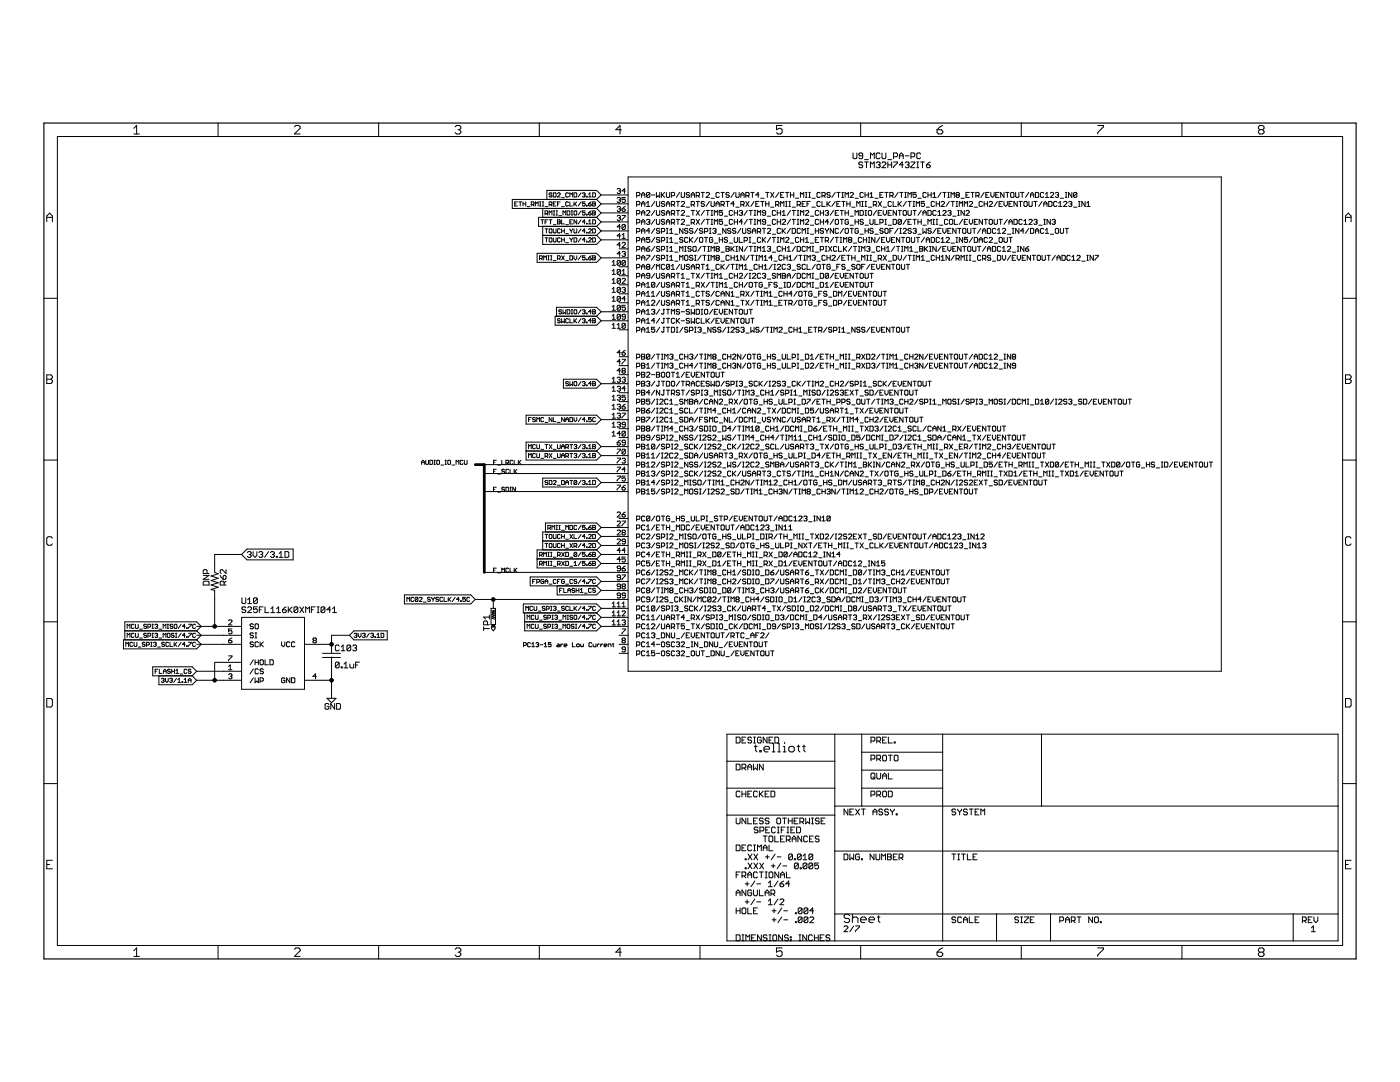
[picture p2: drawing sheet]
<svg xmlns="http://www.w3.org/2000/svg" width="279mm" height="216mm" viewBox="0 0 279 216" stroke-linecap="round" stroke-linejoin="round" font-family="sans-serif">
<g fill="none" stroke="#000" stroke-width=".2">
<path d="M11.5 27.2h256.4v161.5h-256.4zM26.7 25.6l.6-.6v1.7M26.7 26.7h1.1M43.5 24.6v2.6M58.8 25.3l.3-.3h.5l.3 .3v.3l-1.1 1.1h1.1M75.6 24.6v2.6M90.8 25.3l.3-.3h.6l.3 .3v.3l-.3 .3M91.4 25.9h.3M91.7 25.9l.3 .3v.3l-.3 .2h-.6l-.3-.2M107.6 24.6v2.6M110.2 38.6l-.2-.1-.4 .1 .1 .3 .5 .1-.2 .3-.4-.1M110.4 38.5h.4l.2 .1v.6l-.2 .1h-.4z"/>
<path d="M111.3 38.6l.1-.1 .4 .1-.5 .7h.5M112.1 39.5h.5M113.5 38.6l-.2-.1-.4 .1v.6l.2 .1 .4-.1M113.7 39.3v-.8l.3 .3 .3-.3v.8M114.6 38.5h.4l.1 .1v.6l-.1 .1h-.4zM116 38.5l-.6 .8M116.2 38.6l.4-.1 .2 .1-.2 .3M116.5 38.9h.1M116.6 38.9l.2 .1-.2 .3-.4-.1M117.1 39.2l.1 .1zM117.5 38.8l.2-.3v.8M117.5 39.3h.5"/>
<path d="M118.3 38.5h.4l.1 .1v.6l-.1 .1h-.4zM119.1 39.8h-16.9v1.8h16.9M119.1 39.8l.9 .9M120 38.9h5.3M120 38.9l-.9-.9h-10v1.8M120 38.9l-.9 .9M123.2 39.6l.5-.2 .1 .2-.1 .3M123.2 37.8l.1-.2h.4l.1 .2-.1 .3M123.5 38.1h.2M123.5 39.9h.2M123.7 38.1l.1 .2-.1 .3h-.4l-.1-.2M123.7 39.9l.1 .2-.1 .3-.5-.2"/>
<path d="M124 25.9h-1.1l.8-.9v1.7M124.8 39.4h-.7v.5l.6-.2 .1 .5-.1 .2-.6-.2M124.8 38.1h-.7l.6-.5v1M125.3 35.3h118.4v98.6h-118.4zM127 39.1h.5l.2-.2v-.3l-.2-.2h-.5v1M128 39.4v-.7l.4-.3 .3 .3v.7M128 38.9h.7M129.7 38.6l-.2-.2h-.3l-.2 .2v.6M129.7 38.6v.6l-.2 .2h-.3l-.2-.2M129.7 38.6l-.7 .6M130 38.9h.7M131 38.4v1l.3-.3 .4 .3v-1"/>
<path d="M132 38.4v1M132.2 38.9l.5 .5M132.7 38.4l-.7 .7M133 38.4v.8l.2 .2h.3l.1-.2v-.8M134 39.1h.5l.1-.2v-.3l-.1-.2h-.5v1M135.6 38.4l-.6 1M136 38.4v.8l.1 .2h.4l.1-.2v-.8M137.6 38.6l-.1-.2h-.4l-.2 .2 .2 .3 .5 .2-.1 .3h-.4l-.2-.2M137.9 38.9h.7M137.9 39.4v-.7l.4-.3 .3 .3v.7M138.9 39.1h.5l.2-.2v-.3l-.2-.2h-.5v1M139.3 39.1l.3 .3"/>
<path d="M139.7 24.6v2.6M139.9 38.4h.7M140.3 38.4v1M140.9 38.6l.2-.2h.3l.2 .2v.1l-.7 .7h.7M141.9 39.6h.7M143.6 38.6l-.2-.2h-.3l-.2 .2v.6l.2 .2h.3l.2-.2M143.9 38.4h.6M144.2 38.4v1M145.5 38.6l-.1-.2h-.3l-.2 .2 .2 .3 .4 .2-.1 .3h-.3l-.2-.2M146.5 38.4l-.6 1M146.9 38.4v.8l.1 .2h.4l.1-.2v-.8M147.8 38.9h.7"/>
<path d="M147.8 39.4v-.7l.4-.3 .3 .3v.7M148.8 39.1h.5l.2-.2v-.3l-.2-.2h-.5v1M149.2 39.1l.3 .3M149.8 38.4h.7M150.2 38.4v1M151.5 38.9h-.7l.5-.5v1M151.8 39.6h.7M152.8 38.4h.7M153.1 38.4v1M153.8 38.4l.7 1M154.5 38.4l-.7 1M155.4 38.4l-.6 1"/>
<path d="M155.8 38.9h.3M156.1 25h-1.1v.9l.5-.3h.3l.3 .3v.6l-.3 .2h-.6l-.2-.2M156.4 38.4h-.6v1h.6M156.8 38.4h.6M157.1 38.4v1M157.8 38.9h.6M157.8 38.4v1M158.4 38.4v1M158.7 39.6h.7M159.7 39.4v-1l.4 .3 .3-.3v1M160.7 38.4h.4M160.7 39.4h.4"/>
<path d="M160.9 38.4v1M161.4 38.4h.3M161.4 39.4h.3M161.6 38.4v1M162.1 39.6h.6M163.7 38.6l-.2-.2h-.3l-.2 .2v.6l.2 .2h.3l.2-.2M164 39.1h.5l.2-.2v-.3l-.2-.2h-.5v1M164.4 39.1l.3 .3M165.7 38.6l-.2-.2h-.3l-.2 .3 .2 .2h.3l.2 .3-.2 .2h-.3l-.2-.2M166.7 38.4l-.7 1M167 38.4h.7M167.3 38.4v1"/>
<path d="M168 38.4h.3M168 39.4h.3M168.2 38.4v1M168.7 39.4v-1l.3 .3 .3-.3v1M169.7 38.6l.1-.2h.3l.2 .2v.1l-.6 .7h.6M170.2 30.5v1l.2 .2h.4l.2-.2v-1M170.6 39.6h.7M171.8 24.6v2.6M172.2 32.5l-.2-.2h-.4l-.2 .2 .2 .4h.4l.2 .2-.2 .4h-.4l-.2-.2M172.2 31.1h-.6l-.2-.2 .2-.4h.4l.2 .2v.8l-.2 .2h-.4l-.2-.2M172.3 38.6l-.2-.2h-.3l-.2 .2v.6l.2 .2h.3l.2-.2M172.6 32.3h.7"/>
<path d="M172.6 31.9h.7M172.6 38.9h.7M172.6 38.4v1M172.9 32.3v1.2M173.3 38.4v1M173.6 38.7l.3-.3v1M173.6 39.4h.7M173.7 31.7v-1.2l.4 .4 .4-.4v1.2M173.7 33.5v-1.2l.4 .4 .4-.4v1.2M174.6 39.6h.7M174.9 32.5l.2-.2h.4l.1 .2-.1 .4M175.3 32.9h.2"/>
<path d="M175.5 32.9l.1 .2-.1 .4h-.4l-.2-.2M175.6 38.9h.3M175.6 30.7l-.1-.2h-.4l-.2 .2v.8l.2 .2h.4l.1-.2M176 32.5l.2-.2h.4l.2 .2v.2l-.8 .8h.8M176 30.5v1l.2 .2h.4l.2-.2v-1M176.3 38.4h-.7v1h.7M176.6 38.4h.6M176.9 38.4v1M177.2 32.9h.7M177.2 32.3v1.2M177.2 31.9h.7M177.6 39.1h.5l.1-.2v-.3l-.1-.2h-.5v1"/>
<path d="M177.9 39.1l.3 .3M177.9 32.3v1.2M178.3 32.3h.8v.2l-.8 .8v.2M178.3 31.3h.6l.2-.2v-.4l-.2-.2h-.6v1.2M179.2 38.4l-.6 1M179.5 31.1h.8M179.5 31.7v-.8l.4-.4 .4 .4v.8M179.6 38.4h.6M179.9 38.4v1M180.3 32.9h-.8l.6-.6v1.2M180.6 38.4h.3M180.6 39.4h.3"/>
<path d="M180.7 32.5l.1-.2h.4l.2 .2-.2 .4M180.7 31.1h.7M180.7 38.4v1M181 32.9h.2M181.2 39.4v-1l.3 .3 .4-.3v1M181.2 32.9l.2 .2-.2 .4h-.4l-.1-.2M181.8 32.3h.8v.2l-.8 .8v.2h.8M181.8 31.3h.6l.2-.2v-.4l-.2-.2h-.6v1.2M182.9 38.4h-.7v.5l.5-.2 .2 .2v.3l-.2 .2h-.3l-.2-.2M183 32.3h.3M183 33.5h.3M183.2 32.3v1.2"/>
<path d="M183.2 39.6h.7M183.7 32.3h.8M183.7 30.7l-.2-.2h-.3l-.2 .2v.8l.2 .2h.3l.2-.2M184.1 32.3v1.2M184.8 38.6l-.1-.2h-.3l-.2 .2v.6l.2 .2h.3l.1-.2M184.9 32.9h.6l.2 .4-.2 .2h-.4l-.2-.2zM185.2 38.9h.6M185.2 38.4v1M185.7 32.3l-.8 .6M185.8 38.4v1M186.2 39.4h.6M186.2 38.7l.3-.3v1"/>
<path d="M187 25.9h.9l.3 .3v.3l-.3 .2h-.6l-.3-.2zM187.8 38.4l-.6 1M188.2 38.4h.6M188.2 25l-.6 .3-.6 .6M188.5 38.4v1M189.1 38.4h.4M189.1 39.4h.4M189.3 38.4v1M189.8 39.4v-1l.3 .3 .4-.3v1M191 38.9l-.2 .2 .2 .3h.3l.2-.2-.2-.3M191 38.9l-.2-.2 .2-.3h.3l.2 .2-.2 .3M191 38.9h.3"/>
<path d="M191.8 39.6h.6M192.8 38.9h.3M193.4 38.4h-.6v1h.6M193.8 38.4h.6M194.1 38.4v1M194.8 39.1h.4l.2-.2v-.3l-.2-.2h-.4v1M195.1 39.1l.3 .3M196.4 38.4l-.7 1M196.7 38.9h.4M197.4 38.4h-.7v1h.7M197.7 38.4v.7l.4 .3 .3-.3v-.7M198.7 38.9h.4"/>
<path d="M199.4 38.4h-.7v1h.7M200.4 38.4v1l-.7-1v1M200.7 38.4h.7M201 38.4v1M201.9 38.4h.3l.2 .2v.6l-.2 .2h-.3l-.2-.2v-.6zM202.7 38.4v.8l.1 .2h.4l.1-.2v-.8M203.7 38.4h.6M203.8 24.6v2.6M204 38.4v1M205.3 38.4l-.6 1M205.7 38.9h.6M205.7 39.4v-.7l.3-.3 .3 .3v.7"/>
<path d="M206.7 38.4h.4l.2 .2v.6l-.2 .2h-.4zM208.3 38.6l-.2-.2h-.3l-.2 .2v.6l.2 .2h.3l.2-.2M208.6 39.4h.7M208.6 38.7l.4-.3v1M209.6 38.6l.2-.2h.3l.2 .2v.1l-.7 .7h.7M210.6 38.6l.2-.2h.3l.2 .2-.2 .3M210.9 38.9h.2M211.1 38.9l.2 .2-.2 .3h-.3l-.2-.2M211.6 39.6h.7M212.6 38.4h.3M212.6 39.4h.3M212.8 38.4v1"/>
<path d="M213.9 38.4v1l-.6-1v1M214.9 38.6l-.2-.2h-.3l-.2 .2v.6M214.9 38.6v.6l-.2 .2h-.3l-.2-.2M214.9 38.6l-.7 .6M219.1 25h1.1v.3l-1.1 1.2v.2M235.9 24.6v2.6M251.4 25.9l-.3 .3v.3l.3 .2h.6l.3-.2v-.3l-.3-.3M251.4 25.9l-.3-.3v-.3l.3-.3h.6l.3 .3v.3l-.3 .3M251.4 25.9h.6M8.8 59.5h2.7M9.3 43.4h1.2M9.3 44.2v-1.1l.6-.6 .6 .6v1.1"/>
<path d="M102.7 40.7h.3M103.3 40.3h-.6v.8h.6M103.5 40.3h.6M103.8 40.3v.8M104.4 40.7h.5M104.4 40.3v.8M104.9 40.3v.8M105.2 41.2h.5M106 40.8h.4l.2-.1-.2-.4h-.4v.8M106.3 40.8l.3 .3M106.8 41.1v-.8l.3 .3 .3-.3v.8M107.2 50.5h11.9l.9 1-.9 .8h-11.9z"/>
<path d="M107.7 51.6l.5-.1-.1-.5h-.4v.9M107.7 40.3h.2M107.7 41.1h.2M107.8 40.3v.8M107.9 51.6l.3 .3M107.9 43.9h.6M108.2 40.3h.3M108.2 41.1h.3M108.2 43.9v.8M108.3 41.6v1.8M108.3 45.2v3.6h10.8l.9-.9M108.3 47h10.8"/>
<path d="M108.4 40.3v.8M108.5 51.9v-.9l.3 .3 .3-.3v.9M108.8 41.2h.5M108.8 44.3h.3M108.8 42.6h.4l.1-.4-.5-.1v.8M108.8 47.5h.5M108.8 45.7h.5M109.1 42.6l.2 .3M109.1 45.7v.8M109.1 47.5v.8M109.3 43.9h-.5v.8M109.3 51h.3"/>
<path d="M109.3 51.9h.3M109.5 51v.9M109.6 42.9v-.8l.3 .3 .3-.3v.8M109.6 47.6l.1-.1 .5 .1-.2 .7-.4-.2zM109.6 40.8h.4l.2-.1-.2-.4h-.4v.8M109.6 43.9h.6M109.7 45.7l.5 .1v.6l-.2 .1-.4-.1v-.6zM109.9 40.8l.3 .3M109.9 51h.3M109.9 51.9h.3M109.9 43.9v.8M110 51v.9"/>
<path d="M110.4 40.7h.3M110.4 52h.6M110.4 47.5v.6l.2 .2 .4-.2v-.6M110.4 45.7v.7l.2 .1 .4-.1v-.7M110.4 42.1h.3M110.4 42.9h.3M110.4 44.8h.6M110.6 42.1v.8M111 40.3h-.6v.8h.6M111 42.1h.3M111 42.9h.3M111.1 42.1v.8"/>
<path d="M111.3 40.7h.2M111.3 44.3h.4M111.3 51.6l.5-.1-.1-.5h-.4v.9M111.3 43.9h.4l.1 .1-.1 .3 .1 .3-.1 .1h-.4zM111.5 43h.6M111.5 51.6l.3 .3M111.8 47.6l-.1-.1-.4 .1v.5l.1 .2 .4-.2M111.8 40.3h-.5v.8M111.8 45.8l-.1-.1-.4 .1v.6l.1 .1 .4-.1M112.1 41.2h.5M112.1 46.1h.5M112.1 47.9h.5"/>
<path d="M112.1 43.9v.8h.5M112.1 45.7v.8M112.1 47.5v.8M112.1 51l.5 .9M112.4 42.9v-.8l.2 .3 .3-.3v.8M112.6 45.7v.8M112.6 47.5v.8M112.6 51l-.5 .9M112.9 52h.6M112.9 44.8h.6M112.9 48.4h.6M112.9 46.6h.6"/>
<path d="M113.2 42.1l.5 .1-.1 .7h-.4zM113.5 40.4l-.2-.1-.4 .1v.6l.2 .1 .4-.1M113.7 44.3h.3M113.7 45.7l.3 .4M113.7 40.3v.8h.6M113.7 47.5l.3 .4M113.7 51h.5l.1 .2v.5l-.1 .2h-.5zM114 42.1h.3M114 42.9h.3M114 46.1v.4M114 47.9v.4M114.2 42.1v.8"/>
<path d="M114.3 45.7l-.3 .4M114.3 43.9h-.6v.8h.6M114.3 47.5l-.3 .4M114.6 47.5l.5 .1-.1 .7h-.4zM114.6 42.2l.1-.1 .4 .1-.1 .7-.4-.1zM114.6 51v.6l.2 .3 .3-.3v-.6M114.6 40.3v.8M114.6 45.7v.7l.1 .1 .4-.1v-.7M114.7 40.7l.4 .4M115.1 43.9v.8l-.5-.8v.8M115.1 40.3l-.5 .5M116 40.3l-.6 .8"/>
<path d="M116 42.1l-.6 .8M116 51l-.6 .9M116 43.9l-.6 .8M116 47.5l-.6 .8M116 45.7l-.6 .8M116.8 44.3h-.6l.4-.4v.8M116.8 46.1h-.6l.4-.4v.8M116.8 47.9h-.6l.4-.4v.8M116.8 51h-.6v.5l.3-.2 .3 .2-.2 .4-.4-.2M116.8 42.1h-.6v.4l.3-.1 .3 .1-.2 .4-.4-.1M116.8 40.3h-.6v.4l.3-.1 .3 .1-.2 .4-.4-.1M117.1 41l.1 .1z"/>
<path d="M117.1 42.8l.1 .1zM117.1 44.6l.1 .1zM117.1 46.4l.1 .1zM117.1 48.1l.1 .2zM117.1 51.7l.1 .2zM117.5 40.7h.4l.1 .3-.4 .1zM117.5 42.5h.4l.1 .3-.4 .1zM117.5 51.5h.4l.1 .2-.4 .2zM117.5 45.8l.1-.1 .4 .1-.5 .7h.5M117.5 47.6l.1-.1 .4 .1-.5 .7h.5M117.5 44.7h.5M117.5 44.1l.2-.2v.8"/>
<path d="M118 51l-.5 .5M118 40.3l-.5 .4M118 42.1l-.5 .4M118.3 40.7h.4M118.3 42.5h.4M118.3 51.5h.4M118.3 40.3l.5 .1-.1 .7h-.4zM118.3 47.5l.5 .1-.1 .7h-.4zM118.3 51h.4l.1 .2-.1 .3 .1 .2-.1 .2h-.4zM118.3 42.1l.5 .1-.1 .7h-.4zM118.3 43.9h.4l.1 .1v.6l-.1 .1h-.4zM118.3 45.7h.4l.1 .1v.6l-.1 .1h-.4z"/>
<path d="M119.1 45.2l.9 .9M119.1 43.4l.9 .9M119.1 43.4h-11.6v1.8h11.6M119.1 41.6l.9 .9M119.1 47l.9 .9M120 40.7h5.3M120 42.5h5.3M120 44.3h5.3M120 46.1h5.3M120 47.9h5.3M120 51.5h5.3M120 40.7l-.9 .9"/>
<path d="M120 42.5l-.9 .9M120 44.3l-.9 .9M120 46.1l-.9 .9M122.2 59.5l.3-.4v1M122.2 52.3l.3-.3v.9M122.2 54.1l.3-.3v.9M122.2 55.9l.3-.4v1M122.2 57.7l.3-.4v1M122.2 52.9h.6M122.2 54.7h.6M122.2 56.5h.6M122.2 58.3h.6"/>
<path d="M123.2 41.4l.1-.2h.4l.1 .2-.1 .3M123.2 43.2l.1-.2h.4l.1 .2-.1 .3M123.5 41.7h.2M123.5 43.5h.2M123.5 49.7h1.8M123.5 53.2h1.8M123.5 55h1.8M123.5 56.8h1.8M123.5 58.6h1.8M123.7 41.7l.1 .2-.1 .3h-.4l-.1-.2M123.7 43.5l.1 .1-.1 .4h-.4l-.1-.2M123.8 52.1v.7l-.1 .1-.5-.1"/>
<path d="M123.8 53.9v.7l-.1 .1h-.4l-.1-.1M123.8 55.7v.7l-.1 .1h-.4l-.1-.1M123.8 57.5v.7l-.1 .1h-.4l-.1-.1M123.8 59.3v.7l-.1 .1-.5-.1M123.8 45.3h-.6l.5-.5v1M123.8 52.1l-.6 .7M123.8 55.7l-.6 .7M123.8 47.1h-.6l.5-.5v1M123.8 48.9h-.6l.5-.5v1M123.8 50.7h-.6l.5-.5v1M123.8 59.3l-.6 .7M123.8 52.1l-.1-.1h-.4l-.1 .1v.7"/>
<path d="M123.8 53.9l-.5-.1-.1 .1v.7M123.8 55.7l-.1-.2h-.4l-.1 .2v.7M123.8 57.5l-.1-.2h-.4l-.1 .2v.7M123.8 59.3l-.1-.2h-.4l-.1 .2v.7M123.8 53.9l-.6 .7M123.8 57.5l-.6 .7M124.1 55.7l.2-.2h.4l.1 .2v.2l-.7 .6h.7M124.1 50.3l.2-.1h.4l.1 .1-.1 .4M124.1 41.7h.6l.1 .3-.1 .2h-.4l-.2-.2zM124.1 43h.7l-.7 1M124.1 48.5l.2-.1h.4l.1 .1v.2l-.7 .7h.7M124.1 57.5l.2-.2h.4l.1 .2-.1 .3"/>
<path d="M124.1 46.9l.4-.3v1M124.1 54.1l.4-.3v.9M124.1 47.6h.7M124.1 54.7h.7M124.5 50.7h.2M124.5 57.8h.2M124.7 50.7l.1 .1-.1 .4h-.4l-.2-.2M124.7 57.8l.1 .2-.1 .3h-.4l-.2-.1M124.8 59.6h-.7l.6-.5v1M124.8 45l-.1-.2h-.4l-.2 .2v.6M124.8 52.1l-.1-.1h-.4l-.2 .1v.7M124.8 45v.6l-.1 .2h-.4l-.2-.2"/>
<path d="M124.8 52.1v.7l-.1 .1-.6-.1M124.8 41.2l-.7 .5M124.8 45l-.7 .6M124.8 52.1l-.7 .7M127 48h.5l.2-.1v-.4l-.2-.1h-.5v1M127 40.9h.5l.2-.2v-.3l-.2-.2h-.5v1M127 42.7h.5l.2-.2v-.3l-.2-.2h-.5v1M127 44.4h.5l.2-.1v-.4l-.2-.1h-.5v1M127 46.2h.5l.2-.1v-.4l-.2-.1h-.5v1M127 49.8h.5l.2-.1v-.4l-.2-.1h-.5v.9M127 51.6h.5l.2-.1v-.4l-.2-.2h-.5v1M127 53.4h.5l.2-.2v-.3l-.2-.2h-.5v1"/>
<path d="M127 55.2h.5l.2-.2v-.3l-.2-.2h-.5v1M127 57h.5l.2-.2v-.3l-.2-.2h-.5v1M127 58.8h.5l.2-.2v-.3l-.2-.2h-.5v1M128 41.2v-.7l.4-.3 .3 .3v.7M128 43v-.7l.4-.3 .3 .3v.7M128 44.8v-.7l.4-.3 .3 .3v.7M128 46.6v-.7l.4-.3 .3 .3v.7M128 48.4v-.7l.4-.3 .3 .3v.7M128 50.1v-.6l.4-.3 .3 .3v.6M128 51.9v-.6l.4-.4 .3 .4v.6M128 53.7v-.6l.4-.4 .3 .4v.6M128 55.5v-.6l.4-.4 .3 .4v.6"/>
<path d="M128 57.3v-.6l.4-.4 .3 .4v.6M128 59.1v-.6l.4-.4 .3 .4v.6M128 40.7h.7M128 42.5h.7M128 44.3h.7M128 46.1h.7M128 47.9h.7M128 49.7h.7M128 51.5h.7M128 53.2h.7M128 55h.7M128 56.8h.7"/>
<path d="M128 58.6h.7M129 49.7h.5l.2 .3-.5 .1zM129 50.9h.7l-.7 1M129 42.2l.2-.2h.3l.2 .2-.7 .8h.7M129 43.9l.2-.1h.3l.2 .1-.2 .4M129 40.5l.3-.3v1M129 56.7l.3-.4v1M129 58.5l.3-.4v1M129 41.2h.7M129 57.3h.7M129 59.1h.7M129.2 53.2l-.2-.1 .2-.4h.3l.2 .2-.2 .3"/>
<path d="M129.2 53.2l-.2 .2 .2 .3h.3l.2-.1-.2-.4M129.2 53.2h.3M129.3 44.3h.2M129.5 44.3l.2 .1-.2 .4h-.3l-.2-.2M129.7 47.4h-.7v.5l.5-.2 .2 .2v.3l-.2 .2h-.3l-.2-.2M129.7 55h-.5l-.2-.1 .2-.4h.3l.2 .2v.7l-.2 .1-.5-.1M129.7 46.1h-.7l.5-.5v1M129.7 49.2l-.7 .5M130 58.5l.3-.4v1M130 59.1h.7M130.7 56.5v.6l-.2 .2h-.3l-.2-.2M130.7 40.2l-.7 1"/>
<path d="M130.7 42l-.7 1M130.7 43.8l-.7 1M130.7 45.6l-.7 1M130.7 47.4l-.7 1M130.7 49.2l-.7 .9M130.7 50.9l-.7 1M130.7 52.7l-.7 1M130.7 54.5l-.7 1M130.7 56.5l-.2-.2-.5 .2v.6M130.7 56.5l-.7 .6M131 40.2v.8l.2 .2h.3l.2-.2v-.8M131 42v.8l.2 .2 .5-.2v-.8"/>
<path d="M131 43.8v.8l.2 .2h.3l.2-.2v-.8M131 53.7v-1l.3 .4 .4-.4v1M131 54.5v.9l.2 .1 .5-.1v-.9M131.7 45.7l-.2-.1h-.3l-.2 .1 .2 .4 .5 .1-.2 .4h-.3l-.2-.2M131.7 47.5l-.2-.1h-.3l-.2 .1 .2 .4h.3l.2 .1-.2 .4h-.3l-.2-.2M131.7 49.3l-.2-.1-.5 .1 .2 .4h.3l.2 .1-.2 .3-.5-.1M131.7 51.1l-.2-.2h-.3l-.2 .2 .2 .4 .5 .1-.2 .3h-.3l-.2-.1M131.7 56.3l-.7 1M131.7 58.1l-.7 1M131.7 59.9l-.7 1M132 46.2h.5l.2-.1v-.4l-.2-.1h-.5v1M132 48h.5l.2-.1v-.4l-.2-.1h-.5v1"/>
<path d="M132 49.8h.5l.2-.1v-.4l-.2-.1h-.5v.9M132 51.6h.5l.2-.1v-.4l-.2-.2h-.5v1M132 56.3v.8l.2 .2h.3l.2-.2v-.8M132 58.1v.8l.2 .2h.3l.2-.2v-.8M132 59.9v.8l.2 .2h.3l.2-.2v-.8M132.7 42.2l-.2-.2h-.3l-.2 .2 .2 .3h.3l.2 .2-.2 .3-.5-.2M132.7 40.4l-.2-.2h-.3l-.2 .2 .2 .3h.3l.2 .2-.2 .3h-.3l-.2-.2M132.7 43.9l-.2-.1h-.3l-.2 .1 .2 .4h.3l.2 .1-.2 .4h-.3l-.2-.2M132.7 52.9l-.2-.2h-.3l-.2 .2v.7l.2 .1h.3l.2-.1M132.7 54.7l-.2-.2h-.3l-.2 .2 .2 .3h.3l.2 .2-.2 .3-.5-.1M133 41.2v-.7l.3-.3 .3 .3v.7M133 43v-.7l.3-.3 .3 .3v.7"/>
<path d="M133 44.8v-.7l.3-.3 .3 .3v.7M133 55.5v-.6l.3-.4 .3 .4v.6M133 40.7h.6M133 42.5h.6M133 44.3h.6M133 45.6h.3M133 46.6h.3M133 47.4h.3M133 48.4h.3M133 49.2h.3M133 50.1h.3M133 50.9h.3"/>
<path d="M133 51.9h.3M133 55h.6M133.2 45.6v1M133.2 47.4v1M133.2 49.2v.9M133.2 50.9v1M133.6 52.9l-.1-.2h-.3l-.2 .2v.7M133.6 56.5l-.1-.2-.5 .2 .2 .3h.3l.1 .2-.1 .3h-.3l-.2-.2M133.6 58.3l-.1-.2h-.3l-.2 .2 .2 .3 .4 .2-.1 .3h-.3l-.2-.2M133.6 52.9v.7l-.1 .1h-.3l-.2-.1M133.6 45.9l.4-.3v1M133.6 47.7l.4-.3v1"/>
<path d="M133.6 49.5l.4-.3v.9M133.6 51.3l.4-.4v1M133.6 52.9l-.6 .7M133.6 46.6h.7M133.6 48.4h.7M133.6 50.1h.7M133.6 51.9h.7M134 40.9h.5l.1-.2v-.3l-.1-.2h-.5v1M134 42.7h.5l.1-.2v-.3l-.1-.2h-.5v1M134 44.4h.5l.1-.1v-.4l-.1-.1h-.5v1M134 55.2h.5l.1-.2v-.3l-.1-.2h-.5v1M134 57.3v-.6l.3-.4 .3 .4v.6"/>
<path d="M134 59.1v-.6l.3-.4 .3 .4v.6M134 53.7h.6M134 53.1l.3-.4v1M134 56.8h.6M134 58.6h.6M134.3 40.9l.3 .3M134.3 42.7l.3 .3M134.3 44.4l.3 .4M134.3 55.2l.3 .3M134.6 46.7h.7M134.6 48.5h.7M134.6 50.3h.7"/>
<path d="M134.6 52.1h.7M135 40.2h.6M135 42h.6M135 43.8h.6M135 57h.5l.1-.2v-.3l-.1-.2h-.5v1M135 58.8h.5l.1-.2v-.3l-.1-.2h-.5v1M135 54.5h.6M135.3 40.2v1M135.3 42v1M135.3 43.8v1M135.3 54.5v1M135.3 57l.3 .3"/>
<path d="M135.3 58.8l.3 .3M135.6 50.1v-.9l.4 .3 .3-.3v.9M135.6 51.9v-1l.4 .4 .3-.4v1M135.6 52.7l-.6 1M136 43.9l.1-.1h.4l.1 .1v.2l-.6 .7h.6M136 52.7v.9l.1 .1h.4l.1-.1v-.9M136 40.4l.1-.2h.4l.1 .2v.1l-.6 .7h.6M136 42.2l.1-.2h.4l.1 .2-.6 .8h.6M136 54.9l.3-.4v1M136 55.5h.6M136 56.3h.6M136 58.1h.6"/>
<path d="M136 59.9h.6M136.3 47.5l-.2-.1h-.3l-.2 .3 .2 .2h.3l.2 .3-.2 .2h-.3l-.2-.2M136.3 45.6v1l-.7-1v1M136.3 56.3v1M136.3 58.1v1M136.3 59.9v1M136.6 49.2h.3M136.6 50.1h.3M136.8 50.9h.3l.2 .2v.7l-.2 .1h-.3l-.2-.1v-.7zM136.8 49.2v.9M136.9 41.3h.7M136.9 43.1h.7"/>
<path d="M136.9 44.9h.7M136.9 56.7l.4-.4v1M136.9 58.5l.4-.4v1M136.9 55.7h.7M136.9 57.3h.7M136.9 59.1h.7M137.3 45.7l-.2-.1h-.3l-.2 .3 .2 .2h.3l.2 .3-.2 .2h-.3l-.2-.2M137.3 47.5l-.2-.1h-.3l-.2 .1v.7l.2 .2h.3l.2-.2M137.6 52.9l-.1-.2h-.4l-.2 .2 .2 .3h.4l.1 .2-.1 .3h-.4l-.2-.1M137.6 47.4v1M137.8 47.9l.5 .5M137.9 40.9h.5l.2-.2v-.3l-.2-.2h-.5v1"/>
<path d="M137.9 44.4h.5l.2-.1v-.4l-.2-.1h-.5v1M137.9 49.3l-.1-.1-.5 .1 .2 .4h.3l.1 .1-.1 .3-.5-.1M137.9 53.7v-.6l.4-.4 .3 .4v.6M137.9 42h.7M137.9 53.2h.7M137.9 54.5h.7M137.9 57.5h.7M137.9 59.3h.7M138.3 44.4l.3 .4M138.3 45.7l-.2-.1h-.3l-.2 .3 .2 .2h.3l.2 .3-.2 .2h-.3l-.2-.2M138.3 51.1l-.2-.2h-.3l-.2 .4 .2 .2h.3l.2 .3-.2 .1h-.3l-.2-.1M138.3 49.3l.1-.1 .5 .1v.7l-.1 .1-.5-.1z"/>
<path d="M138.3 40.9l.3 .3M138.3 42v1M138.3 54.5v1M138.3 47.4l-.7 .6M138.6 50.9h.3M138.6 51.9h.3M138.8 50.9v1M138.9 53.4h.5l.2-.2v-.3l-.2-.2h-.5v1M138.9 57h.5l.2-.2v-.3l-.2-.2h-.5v1M138.9 40.2h.7M138.9 42l.7 1M138.9 43.8l.7 1"/>
<path d="M138.9 54.5l.7 1M139.3 40.2v1M139.3 45.6l-.7 1M139.3 47.4l-.7 1M139.3 53.4l.3 .3M139.3 57l.3 .3M139.6 58.3l-.2-.2h-.3l-.2 .2v.6l.2 .2h.3l.2-.2M139.6 42l-.7 1M139.6 43.8l-.7 1M139.6 54.5l-.7 1M139.8 47.4h.3l.2 .1v.7l-.2 .2h-.3l-.2-.2v-.7zM139.9 49.2l-.6 .9"/>
<path d="M139.9 50.9l-.6 1M139.9 52.7h.7M139.9 56.3l.7 1M139.9 58.1h.7M139.9 59.9h.7M140.3 45.7l-.2-.1h-.3l-.2 .1 .2 .4 .5 .1-.2 .4h-.3l-.2-.2M140.3 52.7v1M140.3 58.1v1M140.3 59.9v1M140.3 49.2h.6M140.3 50.9h.6M140.6 40.4l-.2-.2h-.3l-.2 .3 .5 .2 .2 .3-.2 .2h-.3l-.2-.2"/>
<path d="M140.6 46.2h.5l.1-.1v-.4l-.1-.1h-.5v1M140.6 49.2v.9M140.6 50.9v1M140.6 42l-.7 1M140.6 43.8l-.7 1M140.6 47.4h.6M140.6 54.5l-.7 1M140.6 56.3l-.7 1M140.9 42h.7M140.9 53.1l.3-.4v1M140.9 43.8h.7M140.9 47.4v1"/>
<path d="M140.9 53.7h.7M140.9 54.5h.7M141.2 42v1M141.2 43.8v1M141.2 54.5v1M141.2 49.2h.4M141.2 50.1h.4M141.2 50.9h.4M141.2 51.9h.4M141.4 49.2v.9M141.4 50.9v1M141.6 58.3l-.2-.2h-.3l-.2 .4 .2 .1h.3l.2 .3-.2 .2h-.3l-.2-.2"/>
<path d="M141.6 40.2l-.7 1M141.6 45.6h.3M141.6 46.6h.3M141.6 56.3l-.7 1M141.7 45.6v1M141.9 40.2v.8l.2 .2h.3l.2-.2v-.8M141.9 50.1v-.9l.3 .3 .4-.3v.9M141.9 51.9v-1l.3 .4 .4-.4v1M141.9 42h.3M141.9 43h.3M141.9 43.8h.3M141.9 44.8h.3"/>
<path d="M141.9 53.9h.7M141.9 54.5h.3M141.9 55.5h.3M141.9 56.3h.7M142.1 42v1M142.1 43.8v1M142.1 54.5v1M142.2 47.5l-.1-.1h-.4l-.1 .1v.7l.1 .2h.4l.1-.2v-.3h-.3M142.2 45.7l.2-.1h.3l.2 .1-.2 .4M142.2 56.3v1M142.6 43v-1l.3 .3 .3-.3v1M142.6 44.8v-1l.3 .3 .3-.3v1"/>
<path d="M142.6 55.5v-1l.3 .4 .3-.4v1M142.6 46.1h.1M142.6 48.5h.6M142.6 58.1l-.7 1M142.6 59.9l-.7 1M142.7 46.1l.2 .1-.2 .4h-.3l-.2-.2M142.9 41.2v-.7l.3-.3 .4 .3v.7M142.9 40.7h.7M142.9 56.3h.3M142.9 57.3h.3M143.1 51.5l-.2 .1 .2 .3h.3l.2-.1-.2-.3M143.1 49.7l-.2-.2 .2-.3 .5 .1-.2 .4"/>
<path d="M143.1 49.7l-.2 .1 .2 .3 .5-.1-.2-.3M143.1 51.5l-.2-.2 .2-.4h.3l.2 .2-.2 .4M143.1 49.7h.3M143.1 51.5h.3M143.1 56.3v1M143.2 46.7h.7M143.6 52.9l-.2-.2h-.3l-.2 .2v.7l.2 .1h.3l.2-.1M143.6 58.3l-.2-.2h-.3l-.2 .2v.6l.2 .2h.3l.2-.2M143.6 57.3v-1l.3 .4 .3-.4v1M143.6 47.4v1M143.6 54.9l.3-.4v1M143.6 47.9h.6"/>
<path d="M143.6 55.5h.6M143.9 59.1v-.6l.3-.4 .3 .4v.6M143.9 40.9h.5l.1-.2v-.3l-.1-.2h-.5v1M143.9 52.7v1M143.9 50.3h.6M143.9 52.1h.6M143.9 58.6h.6M144.1 53.2l.4 .5M144.2 42h-.6v.5l.5-.2 .1 .5-.1 .2-.5-.2M144.2 43.8h-.6v.5l.5-.2 .1 .5-.1 .2h-.4l-.1-.2M144.2 47.4v1M144.2 40.9l.3 .3"/>
<path d="M144.5 56.7l.4-.4v1M144.5 43.1h.7M144.5 44.9h.7M144.5 52.7l-.6 .7M144.5 55.7h.7M144.5 57.3h.7M144.9 45.6v1l-.7-1v1M144.9 49.2h.5l.1 .1-.1 .4 .1 .3-.1 .1h-.5zM144.9 40.2h.6M144.9 49.7h.5M145.2 47.5l-.2-.1h-.3l-.2 .3 .2 .2h.3l.2 .3-.2 .2h-.3l-.2-.2M145.2 40.2v1"/>
<path d="M145.5 51.1l-.1-.2h-.3l-.2 .2v.7l.2 .1h.3l.1-.1M145.5 58.1v1l-.6-1v1M145.5 59.9v1l-.6-1v1M145.5 48.5h.7M145.5 52.7l-.6 1M145.5 57.5h.7M145.9 45.7l-.2-.1h-.3l-.2 .1 .2 .4 .5 .1-.2 .4h-.3l-.2-.2M145.9 58.5l.3-.4v1M145.9 49.2v.9M145.9 50.9v1M145.9 51.5h.6M145.9 52.7h.6"/>
<path d="M145.9 59.1h.6M146 49.7l.5 .4M146.2 42.2l-.2-.2h-.3l-.2 .2v.6l.2 .2 .5-.2M146.2 43.9l-.2-.1h-.3l-.2 .1v.7l.2 .2h.3l.2-.2M146.2 54.7l-.2-.2h-.3l-.2 .2v.7l.2 .1 .5-.1M146.2 52.7v1M146.5 40.7h-.6l.5-.5v1M146.5 42.5h.7M146.5 42v1M146.5 43.8v1M146.5 47.4v.8l.2 .2h.3l.2-.2v-.8M146.5 50.9v1"/>
<path d="M146.5 54.5v1M146.5 44.3h.7M146.5 49.2l-.6 .6M146.5 55h.7M146.9 45.7l-.2-.1h-.3l-.2 .1 .2 .4 .5 .1-.2 .4h-.3l-.2-.2M146.9 41.3h.6M146.9 51.3l.3-.4v1M146.9 49.2h.3M146.9 50.1h.3M146.9 51.9h.6M146.9 52.7h.3M146.9 53.7h.3"/>
<path d="M146.9 59.3h.6M147 49.2v.9M147 52.7v1M147.2 56.5l-.2-.2-.5 .2v.6l.2 .2h.3l.2-.2M147.2 42v1M147.2 43.8v1M147.2 54.5v1M147.5 47.4v1h.7M147.5 53.7v-1l.3 .4 .4-.4v1M147.5 56.3v1M147.5 54.7l.2-.2h.3l.2 .2-.7 .8h.7M147.5 42.2l.2-.2h.3l.2 .2-.2 .3"/>
<path d="M147.5 56.8h.7M147.8 40.9h.6l.1-.2-.1-.5h-.6v1M147.8 58.8h.6l.1-.2-.1-.5h-.6v1M147.8 42.5h.2M147.8 45.6l-.6 1M147.8 59.9h.7M148 42.5l.2 .2-.2 .3-.5-.2M148.2 49.2v.9l-.7-.9v.9M148.2 45.6v.8l.2 .2h.3l.1-.2v-.8M148.2 40.9l.3 .3M148.2 56.3v1M148.2 59.9v1"/>
<path d="M148.2 44.3h-.7l.5-.5v1M148.2 58.8l.3 .3M148.5 50.9v1l-.7-1v1M148.5 48h.5l.2-.1-.2-.5h-.5v1M148.5 53.1l.3-.4v1M148.5 53.7h.7M148.8 40.2l.7 1M148.8 58.1l.7 1M148.8 59.9l.7 1M149.2 42l-.7 1M149.2 43.8l-.7 1M149.2 49.2l-.7 .9"/>
<path d="M149.2 54.5l-.7 1M149.2 56.3l-.7 1M149.5 56.5l.2-.2 .5 .2v.6l-.2 .2h-.3l-.2-.2zM149.5 40.2l-.7 1M149.5 42h.7M149.5 43.8h.7M149.5 58.1l-.7 1M149.5 47.4h.3M149.5 48.4h.3M149.5 49.2h.7M149.5 50.9l-.7 1M149.5 53.9h.7"/>
<path d="M149.5 54.5h.3M149.5 55.5h.3M149.5 59.9l-.7 1M149.7 47.4v1M149.7 54.5v1M149.8 45.7l-.1-.1h-.4l-.1 .3 .1 .2h.4l.1 .3-.1 .2h-.4l-.1-.2M149.8 42v1M149.8 43.8v1M149.8 49.2v.9M149.8 50.9h.7M150.2 54.7l.1-.2h.4l.1 .2-.6 .8h.6M150.2 46.6v-.7l.3-.3 .3 .3v.7"/>
<path d="M150.2 50.9v1M150.2 46.1h.6M150.2 48.5h.6M150.5 40.2l-.7 1M150.5 42h.3M150.5 43h.3M150.5 43.8h.3M150.5 44.8h.3M150.5 49.2h.3M150.5 50.1h.3M150.5 56.3h.7M150.5 58.1l-.7 1"/>
<path d="M150.5 59.9l-.7 1M150.7 42v1M150.7 43.8v1M150.7 49.2v.9M150.8 40.7h.4M150.8 56.3v1M150.8 50.9h.4M150.8 51.9h.4M150.8 58.1h.7M150.8 59.9h.7M151 50.9v1M151.2 52.9l-.2-.2h-.3l-.2 .2v.7l.2 .1h.3l.2-.1"/>
<path d="M151.2 43v-1l.3 .3 .3-.3v1M151.2 44.8v-1l.3 .3 .3-.3v1M151.2 46.2h.5l.1-.1-.1-.5h-.5v1M151.2 50.1v-.9l.3 .3 .3-.3v.9M151.2 58.1v1M151.2 59.9v1M151.5 40.2h-.7v1h.7M151.5 51.9v-1l.3 .4 .3-.4v1M151.5 46.2l.3 .4M151.5 52.7v1M151.5 53.2h.6M151.8 40.2h.7"/>
<path d="M151.8 54.7l-.1-.2h-.4l-.1 .2v.7l.1 .1 .5-.1M151.8 47.5l-.1-.1h-.4l-.1 .1v.7l.1 .2h.4l.1-.2M151.8 58.1h.3M151.8 59.1h.3M151.8 59.9h.3M152 58.1v1M152 59.9v1M152.1 56.5l-.1-.2-.5 .2v.6l.2 .2h.3l.1-.2v-.3h-.3M152.1 40.2v1M152.1 47.4v1M152.1 52.7v1M152.1 54.7l.2-.2h.3l.2 .2-.2 .3"/>
<path d="M152.1 45.6h.7M152.1 49.5l.4-.3v.9M152.1 50.1h.7M152.3 47.9l.5 .5M152.5 59.1v-1l.3 .4 .3-.4v1M152.5 51.3l.3-.4v1M152.5 53.1l.3-.4v1M152.5 45.6v1M152.5 51.9h.6M152.5 53.7h.6M152.5 55h.1M152.5 57.5h.6"/>
<path d="M152.6 55l.2 .2-.2 .3-.5-.1M152.8 40.7h.7M152.8 42.5h-.5l-.2-.2 .2-.3h.3l.2 .2v.6l-.2 .2-.5-.2M152.8 44.3h-.5l-.2-.2 .2-.3h.3l.2 .1v.7l-.2 .2h-.3l-.2-.2M152.8 40.2v1M152.8 47.4l-.7 .6M153.1 43.1h.7M153.1 44.9h.7M153.1 45.7l.2-.1h.3l.2 .1v.2l-.7 .7h.7M153.1 49.3l.5-.1 .2 .1-.2 .4M153.1 55.7h.7M153.5 40.2v1"/>
<path d="M153.5 58.5l.3-.4v1M153.5 49.7h.1M153.5 56.8h.3M153.5 59.1h.6M153.6 49.7l.2 .1-.2 .3-.5-.1M153.8 41.3h.7M153.8 47.4l-.7 1M154.1 51.5h-.6l.5-.6v1M154.1 56.3h-.6v1M154.1 46.7h.7M154.1 47.4h.7M154.1 50.3h.7"/>
<path d="M154.1 52.7l-.6 1M154.5 47.4v1M154.5 52.1h.6M154.5 52.7h.3M154.5 53.7h.3M154.5 59.3h.6M154.6 52.7v1M154.8 40.9h.5l.1-.2v-.3l-.1-.2h-.5v1M154.8 54.7l-.2-.2h-.3l-.2 .4 .2 .1h.3l.2 .4-.2 .1-.5-.1M154.8 42.2l-.2-.2h-.3l-.2 .2v.6l.2 .2 .5-.2M154.8 43.9l-.2-.1h-.3l-.2 .1v.7l.2 .2h.3l.2-.2M155.1 56.5l-.1-.2-.5 .2 .1 .3h.4l.1 .2-.1 .3h-.4l-.1-.2"/>
<path d="M155.1 52.9l.2-.2h.3l.2 .2v.2l-.7 .6h.7M155.1 55.5v-1l.3 .4 .4-.4v1M155.1 40.9l.3 .3M155.1 42.5h.7M155.1 42v1M155.1 43.8v1M155.1 44.3h.7M155.1 47.4h.3M155.1 48.4h.3M155.3 47.4v1M155.4 57.5h.7M155.8 41.2v-1l.3 .3 .3-.3v1"/>
<path d="M155.8 42v1M155.8 43.8v1M155.8 48.4v-1l.3 .3 .3-.3v1M155.8 45.7l-.2-.1h-.3l-.2 .1v.7l.2 .2h.3l.2-.2M155.8 49.3l-.2-.1-.5 .1v.7l.2 .1 .5-.1M156.1 58.3l-.2-.2h-.3l-.2 .2v.6l.2 .2h.3l.2-.2M156.1 51.1l-.2-.2h-.3l-.2 .2v.7l.2 .1h.3l.2-.1M156.1 59.9h-.7v1h.7M156.1 42.3l.3-.3v1M156.1 43h.7M156.1 43.9l.2-.1h.3l.2 .1v.2l-.7 .7h.7M156.1 54.5h.5l.2 .2-.2 .3 .2 .4-.2 .1h-.5z"/>
<path d="M156.1 45.6v1M156.1 49.2v.9M156.1 49.7h.7M156.1 55h.5M156.3 46.1l.5 .5M156.4 50.9v1M156.4 58.1v1M156.4 51.5h.7M156.4 56.3h.4M156.4 57.3h.4M156.4 58.6h.7M156.4 59.9h.7"/>
<path d="M156.6 56.3v1M156.8 52.9l-.2-.2h-.3l-.2 .2v.7l.2 .1h.3l.2-.1M156.8 49.2v.9M156.8 59.9v1M156.8 45.6l-.7 .6M156.8 40.2h.3M156.8 41.2h.3M156.8 47.5l.1-.1h.4l.1 .1-.6 .9h.6M156.9 40.2v1M157.1 50.9v1M157.1 55.5v-.6l.3-.4 .4 .4v.6M157.1 56.3h.5l.2 .2v.6l-.2 .2h-.5z"/>
<path d="M157.1 58.1v1M157.1 52.9l.2-.2h.3l.2 .2-.2 .3M157.1 49.5l.3-.3v.9M157.1 50.1h.7M157.1 55h.7M157.4 51.3l.4-.4v1M157.4 40.2h.4M157.4 41.2h.4M157.4 51.9h.7M157.4 53.2h.2M157.6 53.2l.2 .2-.2 .3h-.3l-.2-.1M157.6 40.2v1"/>
<path d="M157.8 42l-.7 1M157.8 43.8l-.7 1M157.8 45.6l-.7 1M157.8 48.5h.6M158.1 41.3h.6M158.1 42h.6M158.1 43.8h.6M158.1 45.6h.5l.1 .1v.7l-.1 .2h-.5zM158.1 53.9h.6M158.1 58.6h-.7l.5-.5v1M158.4 42v1M158.4 43.8v1"/>
<path d="M158.7 49.2l-.6 .9M158.7 54.5l-.6 1M158.7 56.3l-.6 1M159.1 54.5h.5l.1 .2v.7l-.1 .1h-.5zM159.1 40.9h.5l.1-.2v-.3l-.1-.2h-.5v1M159.1 49.2h.5l.1 .1v.7l-.1 .1h-.5zM159.1 56.3h.5l.1 .2v.6l-.1 .2h-.5zM159.1 42h.3M159.1 43h.3M159.1 43.8h.3M159.1 44.8h.3M159.1 50.9l-.7 1"/>
<path d="M159.1 58.1l-.7 1M159.1 59.9l-.7 1M159.3 42v1M159.3 43.8v1M159.4 40.9l.3 .3M159.4 47.5l-.2-.1h-.3l-.2 .1v.7l.2 .2h.3l.2-.2M159.4 58.3l.2-.2h.3l.2 .2v.6l-.2 .2h-.3l-.2-.2zM159.4 50.9h.7M159.6 59.9h.3l.2 .2v.6l-.2 .2h-.3l-.2-.2v-.6zM159.7 43v-1l.4 .3 .3-.3v1M159.7 44.8v-1l.4 .3 .3-.3v1M159.7 47.4v1"/>
<path d="M159.7 50.9v1M159.7 52.9l-.1-.2h-.3l-.2 .2 .2 .3h.3l.1 .2-.1 .3h-.3l-.2-.1M159.7 45.7l-.1-.1h-.3l-.2 .1v.7l.2 .2h.3l.1-.2M159.7 47.9h.7M160.1 40.7h.3M160.1 46.6v-1l.3 .3 .3-.3v1M160.4 47.4v1M160.4 50.9h.3M160.4 51.9h.3M160.4 58.1h.7M160.4 59.9h.7M160.6 50.9v1"/>
<path d="M160.7 42.2l.2-.2h.3l.2 .2-.7 .8h.7M160.7 40.2h-.6v1h.6M160.7 49.3l-.1-.1-.5 .1v.7l.1 .1 .5-.1M160.7 52.9l-.1-.2h-.4l-.1 .2v.7l.1 .1h.4l.1-.1M160.7 54.7l-.1-.2h-.4l-.1 .2v.7l.1 .1 .5-.1M160.7 56.5l-.1-.2-.5 .2v.6l.1 .2h.4l.1-.2M160.7 47.7l.4-.3v1M160.7 43.9l.2-.1h.3l.2 .1v.2l-.7 .7h.7M160.7 58.1v1M160.7 59.9v1M160.7 48.4h.7M161.1 40.7h.3"/>
<path d="M161.1 50.1v-.9l.3 .3 .3-.3v.9M161.1 51.9v-1l.3 .4 .3-.4v1M161.1 52.7v1h.6M161.1 55.5v-1l.3 .4 .3-.4v1M161.1 57.3v-1l.3 .4 .3-.4v1M161.1 45.6h.3M161.1 46.6h.3M161.2 45.6v1M161.7 40.2h-.6v1M161.7 43.1h.7M161.7 44.9h.7M161.7 46.7h.7"/>
<path d="M161.7 48.5h.7M162.1 58.3l-.2-.2h-.3l-.2 .2v.6l.2 .2h.3l.2-.2v-.3h-.4M162.1 41.3h.6M162.1 51.1l.1-.2h.4l.1 .2-.1 .4M162.1 49.2h.3M162.1 50.1h.3M162.1 54.5h.3M162.1 55.5h.3M162.1 56.3h.3M162.1 57.3h.3M162.2 49.2v.9M162.2 54.5v1"/>
<path d="M162.2 56.3v1M162.4 51.5h.2M162.4 59.3h.6M162.6 51.5l.1 .1-.1 .3h-.4l-.1-.1M162.7 45.6v1M162.7 46.1h.7M162.7 47.9h.3M162.7 50.3h.7M162.7 52.7l-.6 1M162.7 55.7h.7M162.7 57.5h.7M163 52.1h.7"/>
<path d="M163.2 52.7h.3l.2 .2v.7l-.2 .1h-.3l-.2-.1v-.7zM163.4 42.2l-.2-.2h-.3l-.2 .2v.6l.2 .2 .5-.2M163.4 43.9l-.2-.1h-.3l-.2 .1v.7l.2 .2h.3l.2-.2M163.4 47.4h-.7v1h.7M163.4 45.6v1M163.4 58.6h.3M163.7 40.4l-.2-.2h-.3l-.2 .2v.6l.2 .2h.3l.2-.2M163.7 42.5h.7M163.7 42v1M163.7 43.8v1M163.7 49.8h.5l.2-.5-.2-.1h-.5v.9M163.7 54.5h.5l.2 .2v.7l-.2 .1h-.5z"/>
<path d="M163.7 56.3h.5l.2 .2v.6l-.2 .2h-.5zM163.7 44.3h.7M163.7 47.4h.7M164 40.2v1h.7M164 47.4v1M164 58.1h-.6v1M164 59.9h-.6v1M164 52.7h.7M164.4 45.7l-.2-.1h-.3l-.2 .1 .2 .4 .5 .1-.2 .4h-.3l-.2-.2M164.4 42v1M164.4 43.8v1M164.4 52.7v1"/>
<path d="M164.7 48h.5l.2-.1v-.4l-.2-.1h-.5v1M164.7 51.1l-.2-.2h-.3l-.2 .2v.7l.2 .1h.3l.2-.1M164.7 45.6l.3 .5M164.7 56.7l.3-.4v1M164.7 42.2l.2-.2h.3l.2 .2-.2 .3M164.7 49.2h.3M164.7 50.1h.3M164.7 57.3h.7M164.9 49.2v.9M165 40.2v1M165 46.1v.5M165 50.9v1"/>
<path d="M165 58.3l-.1-.2h-.4l-.1 .4 .1 .1h.4l.1 .3-.1 .2h-.4l-.1-.2M165 42.5h.2M165 48l.4 .4M165 51.5h.7M165.2 40.7l.5 .5M165.2 42.5l.2 .2-.2 .3-.5-.2M165.4 54.7l-.2-.2h-.3l-.2 .2v.7M165.4 45.6l-.4 .5M165.4 54.7v.7l-.2 .1-.5-.1M165.4 44.3h-.7l.5-.5v1M165.4 49.2l.6 .9M165.4 54.7l-.7 .7"/>
<path d="M165.4 59.3h.6M165.7 52.9l-.2-.2h-.3l-.2 .2v.7l.2 .1h.3l.2-.1v-.4h-.3M165.7 50.9v1M165.7 40.2l-.7 .7M166 51.1l.2-.2h.3l.2 .2v.2l-.7 .6h.7M166 49.2l-.6 .9M166 53.9h.7M166.3 45.6v1l-.6-1v1M166.3 58.1h.5l.2 .2v.6l-.2 .2h-.5zM166.3 59.9h.5l.2 .2v.6l-.2 .2h-.5zM166.3 42l-.6 1M166.3 43.8l-.6 1"/>
<path d="M166.3 47.4l-.6 1M166.3 54.5l-.6 1M166.3 56.3l-.6 1M166.7 40.2l-.7 1M166.7 42.5h.3M166.7 47.4h.6M166.7 55h.3M166.7 56.8h.3M166.8 43.8h.4l.1 .1v.7l-.1 .2h-.4l-.1-.2v-.7zM167 49.3l-.2-.1-.5 .1v.7l.2 .1 .5-.1M167 40.7h.3M167 47.4v1"/>
<path d="M167 53.2h.3M167.3 49.2v.9h.7M167.3 59.1v-1l.4 .4 .3-.4v1M167.3 42h-.6v1h.6M167.3 45.7l-.1-.1h-.4l-.1 .1v.7l.1 .2h.4l.1-.2M167.3 54.5h-.6v1h.6M167.3 56.3h-.6v1h.6M167.7 40.2h-.7v1h.7M167.7 52.7h-.7v1M167.7 50.9l-.7 1M167.7 54.5v.7l.3 .3 .3-.3v-.7M167.7 56.3v.7l.3 .3 .3-.3v-.7"/>
<path d="M167.7 42h.6M167.7 43.8h.6M167.7 47.4h.3M167.7 48.4h.3M167.8 47.4v1M168 40.2h.7M168 42v1M168 43.8v1M168 51.5h.3M168.3 40.2v1M168.3 48.4v-1l.4 .3 .3-.3v1M168.3 49.2v.9"/>
<path d="M168.3 45.6l-.6 1M168.5 49.7l.5 .4M168.7 42v1M168.7 52.9l-.2-.2h-.3l-.2 .2 .2 .3h.3l.2 .2-.2 .3h-.3l-.2-.1M168.7 42.5h.6M168.7 50.9h-.7v1h.7M168.7 55h.3M168.7 56.8h.3M168.8 45.6h.4l.1 .1v.7l-.1 .2h-.4l-.1-.2v-.7zM169 40.7h.7M169 40.2v1M169 49.2l-.7 .6"/>
<path d="M169 50.9h.7M169 53.9h.7M169 58.1l-.7 1M169 59.9l-.7 1M169.3 43.9l-.1-.1h-.4l-.1 .1v.7l.1 .2h.4l.1-.2v-.3h-.3M169.3 54.5h-.6v1h.6M169.3 56.3h-.6v1h.6M169.3 42v1M169.3 50.9v1M169.3 58.6h.4M169.5 47.9l-.2-.2 .2-.3h.3l.2 .1-.2 .4M169.5 47.9l-.2 .1 .2 .4h.3l.2-.2-.2-.3"/>
<path d="M169.5 47.9h.3M169.7 40.2v1M169.7 43.1h.6M169.7 44.9h.6M169.7 45.6h.6M170 58.1h-.7v1h.7M170 59.9h-.7v1h.7M170 41.3h.6M170 45.6v1M170 50.9v1M170 49.2l-.7 .9M170 51.5h.6"/>
<path d="M170.3 54.5v1l-.6-1v1M170.3 56.3v1l-.6-1v1M170.3 58.1v.7l.3 .3 .4-.3v-.7M170.3 59.9v.7l.3 .3 .4-.3v-.7M170.3 48.5h.7M170.3 49.2h.7M170.6 43v-1l.4 .3 .3-.3v1M170.6 43.8v1M170.6 49.2v.9M170.6 50.9v1M170.6 52.9l-.1-.2h-.3l-.2 .2 .2 .3h.3l.1 .2-.1 .3h-.3l-.2-.1M170.6 44.3h.7"/>
<path d="M170.6 54.5h.7M170.6 56.3h.7M171 41.2v-1l.3 .3 .3-.3v1M171 54.5v1M171 56.3v1M171 52.1h.6M171.1 52.7h.4l.1 .2v.7l-.1 .1h-.4l-.1-.1v-.7zM171.3 45.7l-.2-.1h-.3l-.2 .1v.7l.2 .2h.3l.2-.2v-.3h-.3M171.3 43.8v1M171.3 49.2h.3M171.3 50.1h.3M171.3 58.6h.3"/>
<path d="M171.5 49.2v.9M171.6 42h.5l.2 .2v.6l-.2 .2h-.5zM171.6 56.5l.2-.2 .5 .2v.6l-.2 .2h-.3l-.2-.2zM171.6 46.7h.7M171.8 54.5h.3l.2 .2v.7l-.2 .1-.5-.1v-.7zM172 50.1v-.9l.3 .3 .3-.3v.9M172 51.9v-1l.3 .4 .3-.4v1M172 40.2h.3M172 41.2h.3M172 47.5l-.2-.1h-.3l-.2 .1v.7l.2 .2h.3l.2-.2M172 58.1h-.7v1h.7M172 59.9h-.7v1h.7"/>
<path d="M172 53.2h.3M172.1 40.2v1M172.3 43.9l-.2-.1h-.3l-.2 .1 .2 .4h.3l.2 .1-.2 .4h-.3l-.2-.2M172.3 47.4v1M172.3 47.9h.7M172.6 52.7h-.6v1M172.6 45.6v1M172.6 54.5v.9l.2 .1 .5-.1v-.9M172.6 56.3v.8l.2 .2h.3l.2-.2v-.8M172.6 40.2h.4M172.6 41.2h.4M172.6 42h.4"/>
<path d="M172.6 43h.4M172.6 44.9h.7M172.6 46.1h.7M172.8 40.2v1M172.8 42v1M173 47.4v1M173 58.1v1l-.7-1v1M173 59.9v1l-.7-1v1M173 49.3l.5-.1 .1 .1-.1 .4M173 50.9h.3M173 51.9h.3M173.1 50.9v1"/>
<path d="M173.3 42.2l.2-.2h.3l.1 .2v.6l-.1 .2-.5-.2zM173.3 45.6v1M173.3 41.3h.6M173.3 47.4h.3M173.3 48.4h.3M173.3 49.7h.2M173.3 58.1h.6M173.3 59.9h.6M173.5 49.7l.1 .1-.1 .3-.5-.1M173.5 47.4v1M173.6 43.8v.8l.2 .2h.3l.2-.2v-.8M173.6 58.1v1"/>
<path d="M173.6 59.9v1M173.6 50.9h.3M173.6 51.9h.3M173.6 52.7l-.6 1M173.6 54.5h.7M173.6 56.3h.7M173.8 50.9v1M173.9 54.5v1M173.9 56.3v1M173.9 50.3h.7M173.9 53.2h.4M174.3 45.7l-.2-.1h-.3l-.2 .1 .2 .4 .5 .1-.2 .4h-.3l-.2-.2"/>
<path d="M174.3 40.9h.5l.1-.2v-.3l-.1-.2h-.5v1M174.3 52.1h.6M174.4 58.1h.4l.1 .2v.6l-.1 .2h-.4l-.1-.2v-.6zM174.4 59.9h.4l.1 .2v.6l-.1 .2h-.4l-.1-.2v-.6zM174.6 40.9l.3 .3M174.6 47.4v1l-.7-1v1M174.6 52.7h-.7v1h.7M174.6 43.8v1h.7M174.6 46.7h.7M174.9 52.7v.7l.4 .3 .3-.3v-.7M174.9 42l-.6 1M175.3 40.2l.6 1"/>
<path d="M175.3 42.5h.3M175.3 51.6h.5l.1-.1v-.4l-.1-.2h-.5v1M175.3 58.1v.8l.1 .2h.4l.1-.2v-.8M175.3 59.9v.8l.1 .2h.4l.1-.2v-.8M175.6 44.4h.5l.2-.1v-.4l-.2-.1h-.5v1M175.6 49.3l-.2-.1-.5 .1v.7l.2 .1 .5-.1M175.6 47.4l-.7 1M175.6 51.6l.3 .3M175.9 40.2l-.6 1M175.9 42h-.6v1h.6M175.9 47.9h.4M175.9 49.2v.9"/>
<path d="M175.9 49.7h.7M175.9 53.2h.4M176.3 45.7l-.2-.1h-.3l-.2 .1 .2 .4 .5 .1-.2 .4h-.3l-.2-.2M176.3 42v.7l.3 .3 .3-.3v-.7M176.3 41.3h.6M176.3 50.9l.6 1M176.3 58.1h.6M176.3 59.9h.6M176.6 45.7l.2-.1h.3l.1 .1v.7l-.1 .2h-.3l-.2-.2zM176.6 43.8h.3M176.6 44.8h.3M176.6 49.2v.9"/>
<path d="M176.6 58.1v1M176.6 59.9v1M176.6 47.4h-.7v1h.7M176.6 52.7h-.7v1h.7M176.8 43.8v1M176.9 47.4v.6l.3 .4 .4-.4v-.6M176.9 49.5l.3-.3v.9M176.9 50.1h.7M176.9 50.9l-.6 1M177.2 42.5h.4M177.2 44.9h.7M177.2 52.1h.7"/>
<path d="M177.6 52.7v1l-.7-1v1M177.6 46.1h.3M177.9 40.4l-.2-.2h-.3l-.2 .2v.6l.2 .2h.3l.2-.2M177.9 42h-.7v1h.7M177.9 47.9h.3M177.9 52.7h.7M178.2 45.6h-.6v1M178.2 40.2v1h.7M178.2 43.8h.5l.2 .1v.7l-.2 .2h-.5zM178.2 50.9h.5l.2 .2v.7l-.2 .1h-.5zM178.2 52.7v1M178.6 47.4h-.7v1h.7"/>
<path d="M178.6 49.2l-.7 .9M178.9 52.9l.2-.2h.3l.2 .2v.7l-.2 .1h-.3l-.2-.1zM178.9 42v1l-.7-1v1M178.9 49.2h.7M179.2 50.9v.7l.4 .3 .3-.3v-.7M179.2 40.2v1M179.2 49.2v.9M179.2 42h.7M179.2 45.6l-.6 1M179.4 40.7l.5 .5M179.6 47.4v1l-.7-1v1M179.6 42v1"/>
<path d="M179.6 45.6h.3M179.6 46.6h.3M179.7 45.6v1M179.9 43.9v.7l-.2 .2h-.3l-.2-.2M179.9 52.7v.9l.2 .1h.3l.2-.1v-.9M179.9 43.9l-.2-.1h-.3l-.2 .1v.7M179.9 40.2l-.7 .7M179.9 43.9l-.7 .7M179.9 47.4h.7M179.9 49.2h.3M179.9 50.1h.3M180.1 49.2v.9"/>
<path d="M180.2 47.4v1M180.2 45.7l.2-.1h.3l.2 .1v.2l-.7 .7h.7M180.4 42h.3l.2 .2v.6l-.2 .2-.5-.2v-.6zM180.6 50.1v-.9l.3 .3 .3-.3v.9M180.9 40.2l-.7 1M180.9 43.8l-.7 1M180.9 50.9l-.7 1M180.9 52.7h.6M181 47.4h.4l.1 .1v.7l-.1 .2h-.4l-.1-.2v-.7zM181.2 42v.8l.2 .2 .5-.2v-.8M181.2 52.7v1M181.2 40.2h.7"/>
<path d="M181.2 44.3h.3M181.2 50.9h.7M181.5 49.5l.4-.3v.9M181.5 40.2v1M181.5 50.9v1M181.5 50.1h.7M181.9 43.8h-.7v1h.7M181.9 45.7l-.2-.1h-.3l-.2 .1 .2 .4 .5 .1-.2 .4h-.3l-.2-.2M181.9 47.4v.8l.1 .2h.4l.1-.2v-.8M182.2 45.7l.2-.1h.3l.2 .1-.2 .4M182.2 40.2h.3M182.2 41.2h.3"/>
<path d="M182.2 42h.7M182.2 43.8h.7M182.2 50.9h.3M182.2 51.9h.3M182.4 40.2v1M182.4 50.9v1M182.5 42v1M182.5 43.8v1M182.5 46.1h.2M182.5 50.3h.7M182.7 46.1l.2 .1-.2 .4h-.3l-.2-.2M182.9 41.2v-1l.3 .3 .3-.3v1"/>
<path d="M182.9 51.9v-1l.3 .4 .3-.4v1M182.9 47.4h.6M183.2 44.3h.7M183.2 43.8v1M183.2 47.4v1M183.2 46.7h.7M183.5 49.2h.5l.2 .1-.2 .4 .2 .3-.2 .1h-.5zM183.5 49.7h.5M183.9 51.3l.3-.4v1M183.9 43.8v1M183.9 42l-.7 1M183.9 51.9h.6"/>
<path d="M184.2 43v-.7l.3-.3 .3 .3v.7M184.2 45.6v1l.3-.4 .3 .4v-1M184.2 42.5h.6M184.2 44.9h.6M184.5 40.2h-.6v.5l.4-.2 .2 .2v.3l-.2 .2h-.3l-.1-.2M184.5 49.2v.9M184.5 47.4l-.6 1M184.7 49.7l.5 .4M184.8 41.3h.7M184.8 48.4v-.7l.4-.3 .3 .3v.7M184.8 47.9h.7M184.8 52.1h.7"/>
<path d="M185.2 49.2l-.7 .6M185.2 42h.5l.1 .2v.6l-.1 .2h-.5zM185.2 44.8v-1l.3 .3 .3-.3v1M185.5 49.2h.3M185.5 50.1h.3M185.7 49.2v.9M185.8 45.7l-.1-.1h-.4l-.1 .3 .1 .2h.4l.1 .3-.1 .2h-.4l-.1-.2M185.8 47.4h.5l.2 .1v.7l-.2 .2h-.5zM186.2 43.8h.3M186.2 44.8h.3M186.3 43.8v1M186.5 40.4l-.2-.2h-.3l-.2 .2v.6l.2 .2h.3l.2-.2"/>
<path d="M186.5 51.1l-.2-.2h-.3l-.2 .2v.7l.2 .1h.3l.2-.1M186.8 40.7h.7M186.8 40.2v1M186.8 49.2v.9l-.6-.9v.9M186.8 50.9v1M186.8 42.2l-.1-.2h-.4l-.1 .2v.6l.1 .2 .5-.2M186.8 43.8h.4M186.8 44.8h.4M186.8 45.6l-.6 1M186.8 51.5h.7M187 43.8v1M187.2 42.3l.3-.3v1"/>
<path d="M187.2 43h.6M187.2 46.1h.3M187.5 47.5l-.2-.1h-.3l-.2 .1v.7l.2 .2h.3l.2-.2M187.5 40.2v1M187.5 50.9v1M187.5 44.9h.7M187.8 40.4l.2-.2h.3l.2 .2v.1l-.7 .7h.7M187.8 45.6h-.6v1h.6M187.8 47.7l.4-.3v1M187.8 51.3l.4-.4v1M187.8 48.4h.7M187.8 49.2l-.6 .9"/>
<path d="M187.8 51.9h.7M188.2 42.2l.1-.2h.3l.2 .2-.6 .8h.6M188.2 45.6v.6l.3 .4 .3-.4v-.6M188.2 49.7h.3M188.8 47.5l.2-.1h.3l.2 .1-.7 .9h.7M188.8 49.2h-.6v.9h.6M189.1 43.9l-.1-.1h-.4l-.1 .1v.7l.1 .2h.4l.1-.2M189.1 42.2l.2-.2h.3l.2 .2-.2 .3M189.1 49.2v.6l.4 .3 .3-.3v-.6M189.1 46.1h.4M189.5 43.9l.1-.1h.4l.1 .1v.7l-.1 .2h-.4l-.1-.2zM189.5 40.2l-.7 1"/>
<path d="M189.5 42.5h.1M189.5 50.9v1l-.7-1v1M189.6 42.5l.2 .2-.2 .3-.5-.2M189.8 40.2h.7M189.8 45.6h-.7v1h.7M189.8 48.5h.7M190.1 40.2v1M190.1 43.1h.7M190.1 49.7h.4M190.5 43.8v1h.6M190.5 50.9l-.7 1M190.8 51.6h.5l.2-.1v-.4l-.2-.2h-.5v1"/>
<path d="M190.8 45.6v1l-.7-1v1M190.8 40.2h.3M190.8 41.2h.3M190.8 49.2h-.7v.9h.7M190.8 47.4h.3M190.8 48.4h.3M191 40.2v1M191 47.4v1M191.1 42h.4M191.1 43h.4M191.1 45.6h.7M191.1 51.6l.4 .3"/>
<path d="M191.3 42v1M191.5 41.2v-1l.3 .3 .3-.3v1M191.5 45.6v1M191.8 51.9v-1l.3 .4 .3-.4v1M191.8 49.2v.9l-.7-.9v.9M192.1 47.4v1l-.6-1v1M192.1 45.7l.2-.1h.3l.2 .1v.7l-.2 .2h-.3l-.2-.2zM192.1 43.8l-.6 1M192.1 49.2h.7M192.4 41.2v-1l.4 .3 .3-.3v1M192.4 42v1l-.6-1v1M192.4 49.2v.9"/>
<path d="M192.4 44.3h.4M192.8 42.2l.1-.2h.4l.1 .2-.6 .8h.6M192.8 50.9h.3M192.8 51.9h.3M192.9 50.9v1M193.1 43.8h-.7v1h.7M193.1 47.4h-.7v.5l.5-.2 .2 .2v.3l-.2 .2h-.3l-.2-.2M193.1 45.6v.8l.2 .2h.3l.2-.2v-.8M193.1 49.3l.2-.1 .5 .1v.7l-.2 .1-.5-.1zM193.4 40.4l.2-.2h.3l.2 .2v.1l-.7 .7h.7M193.4 43.8v.6l.4 .4 .3-.4v-.6M193.4 50.9h.4"/>
<path d="M193.4 51.9h.4M193.6 50.9v1M194.1 49.2v.8l.2 .1 .5-.1v-.8M194.1 45.6h.7M194.1 47.4l-.7 1M194.1 52.1h.7M194.4 45.6v1M194.4 41.3h.7M194.4 44.3h.4M194.4 47.4h.5l.2 .1v.7l-.2 .2h-.5zM195.1 43.8h-.7v1h.7M195.1 49.2h.6"/>
<path d="M195.4 48.4v-.7l.3-.3 .4 .3v.7M195.4 49.2v.9M195.4 47.9h.7M195.7 51.1l-.1-.2h-.3l-.2 .2v.7l.2 .1h.3l.1-.1M195.7 45.6l-.6 1M196.1 40.4l-.2-.2h-.3l-.2 .2v.6l.2 .2h.3l.2-.2M196.1 43.8v1l-.7-1v1M196.1 46.6v-.7l.3-.3 .3 .3v.7M196.1 51.6h.5l.1-.1v-.4l-.1-.2h-.5v1M196.1 46.1h.6M196.4 40.7h.7M196.4 40.2v1"/>
<path d="M196.4 43.8h.7M196.4 51.6l.3 .3M196.7 43.8v1M196.7 49.2l-.6 .9M197.1 45.6h.5l.1 .1v.7l-.1 .2h-.5zM197.1 50.1v-.6l.3-.3 .3 .3v.6M197.1 47.5l-.2-.1h-.3l-.2 .1v.7l.2 .2h.3l.2-.2M197.1 40.2v1M197.1 49.7h.6M197.4 40.4l.2-.2h.3l.2 .2v.1l-.7 .7h.7M197.4 43.9l.2-.1h.3l.2 .1v.7l-.2 .2h-.3l-.2-.2zM197.4 47.5l.2-.1h.3l.2 .1-.7 .9h.7"/>
<path d="M197.7 51.1l-.1-.2h-.4l-.1 .2 .1 .4 .5 .1-.1 .3h-.4l-.1-.1M198.1 49.2h.5l.1 .1v.7l-.1 .1h-.5zM198.1 52.1h.6M198.4 43.8v.8l.2 .2h.3l.2-.2v-.8M198.4 48.5h.7M198.7 45.7l-.1-.1h-.4l-.1 .1v.7l.1 .2h.4l.1-.2M199.1 50.9h.4l.2 .2v.7l-.2 .1h-.4zM199.1 40.2l-.7 1M199.1 45.9l.3-.3v1M199.1 46.6h.6M199.4 40.7h.3M199.4 43.8h.6"/>
<path d="M199.5 47.4h.4l.1 .1v.7l-.1 .2h-.4l-.1-.2v-.7zM199.7 43.8v1M199.7 49.3l-.2-.1-.4 .1v.7l.1 .1 .5-.1M200 49.5l.4-.3v.9M200 40.2h-.6v1h.6M200 45.7l.2-.1h.3l.2 .1v.2l-.7 .7h.7M200 50.9v.7l.4 .3 .3-.3v-.7M200 50.1h.7M200.4 40.2v.7l.3 .3 .3-.3v-.7M200.4 47.4v.8l.1 .2h.4l.1-.2v-.8M201 49.3l.2-.1 .5 .1v.2l-.7 .6h.7M201 43.8l-.6 1"/>
<path d="M201 46.7h.7M201.4 40.7h.3M201.4 44.8v-.7l.3-.3 .3 .3v.7M201.4 44.3h.6M201.4 47.4h.6M201.7 47.4v1M201.7 50.9l-.7 1M202 40.2h-.6v1h.6M202 45.6h.4M202 46.6h.4M202 50.3h.7M202 51.5h.4"/>
<path d="M202.2 45.6v1M202.4 43.8h.4l.2 .1v.7l-.2 .2h-.4zM202.7 50.9h-.7v1h.7M203 50.9v.7l.3 .3 .4-.3v-.7M203 40.2v1l-.6-1v1M203 49.2h.3M203 50.1h.3M203.2 49.2v.9M203.3 45.6v1l-.6-1v1M203.3 40.2h.7M203.7 40.2v1M204 43.9l-.2-.1h-.3l-.2 .1v.7l.2 .2h.3l.2-.2"/>
<path d="M204 51.5h.3M204.3 49.2v.9l-.6-.9v.9M204.3 44.8h.7M204.3 44.1l.4-.3v1M204.3 46.1h-.6l.5-.5v1M204.5 40.2h.3l.2 .2v.6l-.2 .2h-.3l-.2-.2v-.6zM204.7 50.9h-.7v1h.7M204.7 49.7h.5l.1 .3-.5 .1-.1-.1zM205.3 45.6l-.6 1M205.3 49.2l-.6 .5M205.3 40.2v.8l.2 .2h.3l.2-.2v-.8M205.3 43.9l.2-.1h.3l.2 .1v.2l-.7 .7h.7"/>
<path d="M205.7 45.6h.4l.2 .1v.7l-.2 .2h-.4zM205.7 50.9v1l-.7-1v1M206 50.9h.7M206.3 50.9v1M206.3 40.2h.7M206.3 43.9l.2-.1h.3l.2 .1-.2 .4M206.7 40.2v1M206.7 46.6v-.7l.3-.3 .3 .3v.7M206.7 44.3h.1M206.7 46.1h.6M206.8 44.3l.2 .1-.2 .4h-.3l-.2-.2M207.1 50.9h.4l.1 .2v.7l-.1 .1h-.4l-.1-.1v-.7z"/>
<path d="M207.3 44.9h.7M208 40.2l-.7 1M208 50.9v.9l.1 .1h.4l.1-.1v-.9M208.3 45.7l-.2-.1h-.3l-.2 .1v.7l.2 .2h.3l.2-.2M208.3 41.2v-.7l.3-.3 .4 .3v.7M208.3 40.7h.7M208.3 43.8h.3M208.3 44.8h.3M208.5 43.8v1M208.6 45.9l.4-.3v1M208.6 46.6h.7M209 50.9h.6"/>
<path d="M209.3 40.2h.5l.2 .2v.6l-.2 .2h-.5zM209.3 50.9v1M209.6 43.8v1l-.6-1v1M209.6 46.7h.7M210 43.9l.1-.1h.3l.2 .1-.2 .4M210.3 44.3h.1M210.4 44.3l.2 .1-.2 .4h-.3l-.1-.2M210.6 45.7l.2-.1h.3l.2 .1v.7l-.2 .2h-.3l-.2-.2zM210.6 50.9l-.6 1M210.9 40.4l-.1-.2h-.4l-.1 .2v.6l.1 .2h.4l.1-.2M210.9 51.9v-.6l.4-.4 .3 .4v.6M210.9 51.5h.7"/>
<path d="M211.3 41.2h.6M211.3 40.5l.3-.3v1M211.6 45.6v.8l.2 .2h.3l.2-.2v-.8M211.9 50.9h.5l.2 .2v.7l-.2 .1h-.5zM212.3 40.4l.1-.2h.4l.1 .2v.1l-.6 .7h.6M212.6 45.6h.7M212.9 45.6v1M213.3 40.4l.1-.2h.3l.2 .2-.2 .3M213.6 40.7h.1M213.6 51.1l-.2-.2h-.3l-.2 .2v.7l.2 .1h.3l.2-.1M213.7 40.7l.2 .2-.2 .3h-.3l-.1-.2M213.9 51.3l.3-.4v1"/>
<path d="M213.9 51.9h.7M214.2 41.3h.7M214.9 51.1l.2-.2h.3l.2 .2v.2l-.7 .6h.7M215.2 40.2h.4M215.2 41.2h.4M215.4 40.2v1M215.9 52.1h.7M216.6 40.2v1l-.7-1v1M216.9 41.2h.7M216.9 40.5l.3-.3v1M216.9 50.9h.3M216.9 51.9h.3"/>
<path d="M217 50.9v1M218.2 50.9v1l-.6-1v1M218.5 50.9h.7l-.7 1M267.9 59.5h2.7M268.5 43.4h1.1M268.5 44.2v-1.1l.6-.6 .5 .6v1.1M9.3 74.8h.9l.3 .3v.3l-.3 .3 .3 .2v.3l-.3 .3h-.9zM9.3 75.7h.9M111.8 63.7l-.1-.1-.4 .1 .1 .3 .4 .1-.1 .3-.4-.1M112.1 61.9l-.1-.1-.5 .1 .2 .3 .4 .2-.1 .2-.5-.1M112.1 63.6v.8l.3-.3 .2 .3v-.8M112.4 61.8v.8l.2-.2 .3 .2v-.8"/>
<path d="M112.4 75.7h6.7l.9 .9-.9 .8h-6.7zM113.2 61.8l.5 .1-.1 .7h-.4zM113.5 63.7l-.2-.1-.4 .1v.6l.2 .1 .4-.1M113.5 76.3l-.4-.2-.2 .3 .4 .2 .2 .2-.2 .2-.4-.2M113.7 76.1v.9l.3-.3 .3 .3v-.9M113.7 63.6v.8h.6M114 61.8h.3M114 62.6h.3M114.2 61.8v.8M114.6 76.3l.1-.2 .4 .2v.5l-.1 .2-.4-.2zM114.6 61.9l.1-.1 .4 .1-.1 .7-.4-.1zM114.6 63.6v.8"/>
<path d="M114.7 64l.4 .4M115.1 63.6l-.5 .5M116 61.8l-.6 .8M116 63.6l-.6 .8M116 76.1l-.6 .9M116.2 61.9l.4-.1 .2 .1-.2 .3M116.2 63.7l.4-.1 .2 .1-.2 .3M116.2 76.3l.4-.2 .2 .2-.2 .3M116.5 62.2h.1M116.5 64h.1M116.5 76.6h.1M116.6 62.2l.2 .2-.2 .2-.4-.1"/>
<path d="M116.6 76.6l.2 .1-.2 .3-.4-.2M116.6 64l.2 .1-.2 .3-.4-.1M117.1 62.5l.1 .1zM117.1 64.3l.1 .1zM117.1 76.8l.1 .2zM118 64h-.5l.4-.4v.8M118 76.6h-.5l.4-.5v.9M118 62.2h-.5l.4-.4v.8M118.3 61.8l.5 .1-.1 .7h-.4zM118.3 62.2h.4M118.3 64h.4M118.3 76.6h.4"/>
<path d="M118.3 63.6h.4l.1 .1-.1 .3 .1 .3-.1 .1h-.4zM118.3 76.1h.4l.1 .2-.1 .3 .1 .2-.1 .2h-.4zM119.1 63.1l.9 .9M119.1 63.1h-8.3v1.8h8.3l.9-.9M120 62.2h5.3M120 64h5.3M120 76.6h5.3M120 62.2l-.9 .9M120 62.2l-.9-.9h-8v1.8M122.2 64.8l.3-.3v1M122.2 61.3l.3-.4v1M122.2 63.1l.3-.4v1"/>
<path d="M122.2 75.6l.3-.3v1M122.2 77.4l.3-.3v1M122.2 79.2l.3-.3v.9M122.2 60.1h.6M122.2 61.9h.6M122.2 63.7h.6M122.2 65.5h.6M122.2 76.3h.6M122.2 78.1h.6M122.2 79.8h.6M123.2 75.4l.1-.1h.4l.1 .1-.1 .4M123.2 77.2l.1-.1h.4l.1 .1-.1 .4"/>
<path d="M123.2 79l.1-.1h.4l.1 .1-.1 .4M123.2 65.5h.6M123.2 64.8l.3-.3v1M123.5 75.8h.2M123.5 77.6h.2M123.5 79.4h.2M123.5 60.4h1.8M123.5 65.8h1.8M123.5 71.2h1.8M123.5 73h1.8M123.5 74.8h1.8M123.5 78.4h1.8"/>
<path d="M123.7 75.8l.1 .1-.1 .4h-.4l-.1-.2M123.7 77.6l.1 .1-.1 .4h-.4l-.1-.2M123.7 79.4l.1 .1-.1 .3-.5-.1M123.8 61.1v.6l-.1 .2h-.4l-.1-.2M123.8 62.9v.6l-.1 .2h-.4l-.1-.2M123.8 62.9l-.6 .6M123.8 70.4h-.6l.5-.5v1M123.8 72.2h-.6l.5-.5v1M123.8 74h-.6l.5-.5v1M123.8 61.1l-.6 .6M123.8 61.1l-.1-.2h-.4l-.1 .2v.6M123.8 62.9l-.1-.2h-.4l-.1 .2v.6"/>
<path d="M124.1 71.7h.7l-.7 1M124.1 70.4h.6l.1 .3-.1 .2h-.4l-.2-.2zM124.1 75.4l.2-.1h.4l.1 .1-.1 .4M124.3 74l-.2-.2 .2-.3 .5 .1-.1 .4M124.3 74l-.2 .1 .2 .4h.4l.1-.2-.1-.3M124.3 74h.4M124.5 75.8h.2M124.7 75.8l.1 .1-.1 .4h-.4l-.2-.2M124.8 77.6h-.7l.6-.5v1M124.8 60.9h-.7v.5l.6-.1 .1 .4-.1 .2h-.4l-.2-.2M124.8 63.2h-.5l-.2-.1 .2-.4h.4l.1 .2v.6l-.1 .2h-.4l-.2-.2M124.8 64.7l-.1-.2h-.4l-.2 .2v.6"/>
<path d="M124.8 78.9h-.7v.5l.4-.2 .3 .2-.1 .4-.6-.1M124.8 64.7v.6l-.1 .2h-.4l-.2-.2M124.8 64.7l-.7 .6M124.8 69.9l-.7 .5M127 60.6h.5l.2-.2v-.3l-.2-.2h-.5v1M127 62.4h.5l.2-.2v-.3l-.2-.2h-.5v1M127 64.2h.5l.2-.2v-.3l-.2-.2h-.5v1M127 66h.5l.2-.2v-.3l-.2-.2h-.5v1M127 71.4h.5l.2-.2v-.4l-.2-.1h-.5v1M127 73.1h.5l.2-.1v-.4l-.2-.1h-.5v1M127 74.9h.5l.2-.1v-.4l-.2-.1h-.5v1M127 76.7h.5l.2-.1v-.4l-.2-.1h-.5v.9"/>
<path d="M127 78.5h.5l.2-.1v-.4l-.2-.1h-.5v.9M128 60.9v-.6l.4-.4 .3 .4v.6M128 62.7v-.7l.4-.3 .3 .3v.7M128 64.5v-.7l.4-.3 .3 .3v.7M128 66.3v-.7l.4-.3 .3 .3v.7M128 70.7h.5l.2 .1-.2 .4 .2 .3-.2 .2h-.5zM128 72.5h.5l.2 .1-.2 .4 .2 .3-.2 .2h-.5zM128 74.3h.5l.2 .1-.2 .4 .2 .3-.2 .2h-.5zM128 76.1h.5l.2 .1-.2 .4 .2 .3-.2 .1h-.5zM128 77.9h.5l.2 .1-.2 .4 .2 .3-.2 .1h-.5zM128 79.7h.5l.2 .1-.2 .3 .2 .4-.2 .1h-.5zM128 60.4h.7"/>
<path d="M128 62.2h.7M128 64h.7M128 65.8h.7M128 71.2h.5M128 73h.5M128 74.8h.5M128 76.6h.5M128 78.4h.5M129 74.4l.2-.1h.3l.2 .1-.7 .9h.7M129 76.2l.5-.1 .2 .1-.2 .4M129 60.3l.3-.4v1M129 62l.3-.3v1"/>
<path d="M129 63.8l.3-.3v1M129 65.6l.3-.3v1M129 72.8l.3-.3v1M129 60.9h.7M129 62.7h.7M129 64.5h.7M129 66.3h.7M129 73.5h.7M129.3 76.6h.2M129.5 76.6l.2 .1-.2 .3h-.3l-.2-.1M129.7 70.8l-.2-.1h-.3l-.2 .1v.7M129.7 79.7h-.7v.4l.3-.1 .4 .1v.4l-.2 .1h-.3l-.2-.1"/>
<path d="M129.7 70.8v.7l-.2 .2h-.3l-.2-.2M129.7 78.4h-.7l.5-.5v.9M129.7 70.8l-.7 .7M130 61.9l.2-.2h.3l.2 .2-.2 .3M130 60.1l.2-.2h.3l.2 .2v.2l-.7 .6h.7M130 74.8h.7M130.3 62.2h.2M130.5 62.2l.2 .2-.2 .3-.5-.2M130.7 65.3h-.7v.5l.3-.2 .4 .2v.3l-.2 .2h-.3l-.2-.2M130.7 64h-.7l.5-.5v1M130.7 70.7l-.7 1M130.7 72.5l-.7 1"/>
<path d="M130.7 76.1l-.7 .9M130.7 77.9l-.7 .9M130.7 79.7l-.7 .9M131 74.3h.5l.2 .1-.2 .4 .2 .3-.2 .2h-.5zM131 70.7h.7M131 72.5h.7M131 74.8h.5M131 79.7h.3M131.2 79.7v.9M131.3 70.7v1M131.3 72.5v1M131.3 76.1h.4"/>
<path d="M131.5 76.1v.8l-.2 .1-.3-.1M131.7 77.9v.9l-.7-.9v.9M131.7 61.7l-.7 1M131.7 63.5l-.7 1M131.7 65.3l-.7 1M131.7 79.8l.1-.1h.4l.1 .1v.2l-.6 .6h.6M132 70.7h.3M132 71.7h.3M132 72.5h.3M132 73.5h.3M132 76.1h.7M132.2 74.3h.3l.2 .1v.7l-.2 .2h-.3l-.2-.2v-.7z"/>
<path d="M132.2 70.7v1M132.2 72.5v1M132.3 61.7h.4M132.3 63.5h.4M132.3 65.3h.4M132.3 76.1v.9M132.3 77.9h.4M132.5 61.7v.8l-.2 .2-.3-.2M132.5 63.5v.8l-.2 .2-.3-.2M132.5 65.3v.8l-.2 .2-.3-.2M132.5 77.9v.8l-.2 .1-.3-.1M132.7 71.7v-1l.3 .3 .3-.3v1"/>
<path d="M132.7 73.5v-1l.3 .3 .3-.3v1M133 76.1h.5l.1 .1v.7l-.1 .1h-.5zM133 61.7h.6M133 63.5h.6M133 65.3h.6M133 77.9h.6M133.2 74.3h.3l.1 .1v.7l-.1 .2h-.3l-.2-.2v-.7zM133.3 79.8l-.1-.1h-.4l-.1 .1v.7l.1 .1h.4l.1-.1M133.3 61.7v1M133.3 63.5v1M133.3 65.3v1M133.3 77.9v.9"/>
<path d="M133.6 60.1l-.1-.2h-.3l-.2 .4 .5 .1 .1 .3-.1 .2h-.3l-.2-.2M133.6 80l.4-.3v.9M133.6 72.6l.2-.1h.3l.2 .1-.2 .4M133.6 70.8l.2-.1h.3l.2 .1-.2 .4M134 60.9v-.6l.3-.4 .3 .4v.6M134 62.7v-1l.3 .3 .3-.3v1M134 65.3h.5l.1 .2v.6l-.1 .2h-.5zM134 76.2l.2-.1 .4 .1v.7l-.1 .1h-.3l-.2-.1zM134 78.5h.5l.1-.1v-.4l-.1-.1h-.5v.9M134 60.4h.6M134 71.2h.1M134 73h.1"/>
<path d="M134 74.3h.6M134.1 71.2l.2 .2-.2 .3h-.3l-.2-.2M134.1 73l.2 .1-.2 .4h-.3l-.2-.2M134.3 74.3v1M134.3 78.5l.3 .3M134.6 63.7l-.1-.2-.5 .2v.6l.2 .2h.3l.1-.2M134.6 71.8h.7M134.6 73.6h.7M135 74.6l.3-.3v1M135 60.6h.5l.1-.2v-.3l-.1-.2h-.5v1M135 63.5v1M135 65.3h.3"/>
<path d="M135 66.3h.3M135 75.3h.6M135.1 64l.5 .5M135.1 65.3v1M135.3 60.6l.3 .3M135.6 61.9l-.1-.2h-.4l-.1 .3 .1 .2h.4l.1 .3-.1 .2-.5-.2M135.6 78l-.1-.1h-.4l-.1 .3 .1 .2h.4l.1 .3-.1 .1h-.4l-.1-.1M135.6 63.5l-.6 .7M135.6 76.1l-.6 .9M136 62.2h.6M136 64h.6M136 76.1h.6"/>
<path d="M136 77.9h.6M136.3 79.8l-.2-.1h-.3l-.2 .1 .2 .3h.3l.2 .2-.2 .3h-.3l-.2-.1M136.3 70.8l-.2-.1h-.3l-.2 .1v.7l.2 .2h.3l.2-.2M136.3 72.6l-.2-.1h-.3l-.2 .1v.7l.2 .2h.3l.2-.2M136.3 76.1v.9M136.3 77.9v.9M136.3 65.3l-.7 1M136.6 74.3l-.6 1M136.6 70.7v1M136.6 72.5v1M136.6 71.2h.7M136.6 73h.7"/>
<path d="M136.9 76.7h.6l.1-.5-.1-.1h-.6v.9M136.9 60.3l.4-.4v1M136.9 60.9h.7M136.9 74.8h.4M137.3 65.5l-.2-.2h-.3l-.2 .3 .2 .2h.3l.2 .3-.2 .2h-.3l-.2-.2M137.3 70.7v1M137.3 72.5v1M137.3 76.7l.3 .3M137.6 70.8l.2-.1h.3l.2 .1-.2 .4M137.6 61.9l-.1-.2h-.4l-.2 .2 .2 .3h.4l.1 .2-.1 .3-.6-.2M137.6 63.7l-.1-.2-.6 .2 .2 .3h.4l.1 .2-.1 .3h-.4l-.2-.2M137.6 74.3h-.7v1h.7"/>
<path d="M137.6 66h.5l.2-.2v-.3l-.2-.2h-.5v1M137.6 79.7h.5l.2 .1-.2 .3 .2 .4-.2 .1h-.5zM137.6 77.9l-.7 .9M137.9 61.7v1l.4-.3 .3 .3v-1M137.9 63.5v1l.4-.3 .3 .3v-1M137.9 74.3v.6l.4 .4 .3-.4v-.6M137.9 77v-.6l.4-.3 .3 .3v.6M137.9 61.1h.7M137.9 71.2h.2M137.9 76.6h.7M138.1 71.2l.2 .2-.2 .3h-.3l-.2-.2M138.3 73h-.7l.5-.5v1"/>
<path d="M138.6 78l-.2-.1h-.3l-.2 .3 .2 .2h.3l.2 .3-.2 .1h-.3l-.2-.1M138.6 65.3h.3M138.6 66.3h.3M138.8 65.3v1M138.9 60.6h.5l.2-.2v-.3l-.2-.2h-.5v1M138.9 61.7h.5l.2 .2v.6l-.2 .2h-.5zM138.9 78.5h.5l.2-.1v-.4l-.2-.1h-.5v.9M138.9 74.8h.4M139.3 65.5l.1-.2h.4l.1 .2-.1 .3M139.3 60.6l.3 .3M139.3 70.7l-.7 1M139.3 72.5l-.7 1"/>
<path d="M139.6 63.7l-.2-.2-.5 .2v.6l.2 .2h.3l.2-.2M139.6 74.3h-.7v1h.7M139.6 76.2l-.2-.1-.5 .1v.7l.2 .1h.3l.2-.1M139.6 65.8h.2M139.6 70.7h.7M139.6 72.5h.7M139.8 65.8l.1 .2-.1 .3h-.4l-.1-.2M139.9 63.5v1h.7M139.9 70.7v1M139.9 72.5v1M139.9 61.7h.4M139.9 62.7h.4"/>
<path d="M139.9 76.6h.4M139.9 77.9h.4M139.9 78.8h.4M140.1 61.7v1M140.1 77.9v.9M140.3 79.7l-.7 .9M140.3 66.5h.6M140.6 74.3v1l-.7-1v1M140.6 76.1h-.7v.9h.7M140.6 78l.2-.1h.3l.1 .1-.1 .4M140.6 70.7h.3M140.6 71.7h.3"/>
<path d="M140.6 72.5h.3M140.6 73.5h.3M140.8 61.7h.3l.1 .2v.6l-.1 .2-.5-.2v-.6zM140.8 70.7v1M140.8 72.5v1M140.9 63.5v1M140.9 74.3h.7M140.9 78.4h.2M141.1 78.4l.1 .1-.1 .3h-.3l-.2-.1M141.1 64l.5 .5M141.2 79.8l-.1-.1h-.3l-.2 .1v.7l.2 .1h.3l.1-.1M141.2 71.7v-1l.4 .3 .3-.3v1"/>
<path d="M141.2 73.5v-1l.4 .3 .3-.3v1M141.2 74.3v1M141.6 60.1l-.2-.2h-.3l-.2 .4 .5 .1 .2 .3-.2 .2h-.3l-.2-.2M141.6 76.2l-.2-.1-.5 .1 .2 .4h.3l.2 .1-.2 .3h-.3l-.2-.1M141.6 63.5l-.7 .7M141.6 79h.6M141.9 65.3v1l-.7-1v1M141.9 76.1v.9l.3-.3 .4 .3v-.9M142.1 74.3h.3l.2 .1v.7l-.2 .2h-.3l-.2-.2v-.7zM142.2 61.7l-.6 1M142.4 71.2l-.2-.2 .2-.3h.3l.2 .1-.2 .4M142.4 71.2l-.2 .2 .2 .3h.3l.2-.2-.2-.3"/>
<path d="M142.4 73l-.2-.2 .2-.3h.3l.2 .1-.2 .4M142.4 73l-.2 .1 .2 .4h.3l.2-.2-.2-.3M142.4 71.2h.3M142.4 73h.3M142.6 78.8v-.9l.3 .3 .3-.3v.9M142.6 62.2h.3M142.6 63.5l-.7 1M142.9 65.5l-.2-.2h-.3l-.2 .3 .2 .2h.3l.2 .3-.2 .2h-.3l-.2-.2M142.9 74.3v.8l.2 .2h.3l.2-.2v-.8M142.9 76.2l.2-.1 .5 .1v.7l-.2 .1h-.3l-.2-.1zM142.9 64h.3M143.2 61.7h-.6v1h.6"/>
<path d="M143.2 79.7v.9l-.6-.9v.9M143.2 71.8h.7M143.2 73.6h.7M143.6 60.1l-.2-.2h-.3l-.2 .2v.6l.2 .2h.3l.2-.2M143.6 63.5h-.7v1h.7M143.6 61.7v.7l.3 .3 .3-.3v-.7M143.6 79.8l.1-.1h.4l.1 .1v.2l-.6 .6h.6M143.6 77.9h.3M143.6 78.8h.3M143.7 77.9v.9M143.9 60.9v-.6l.3-.4 .3 .4v.6M143.9 63.5v.7l.3 .3 .3-.3v-.7"/>
<path d="M143.9 65.5l-.2-.2h-.3l-.2 .3 .2 .2h.3l.2 .3-.2 .2h-.3l-.2-.2M143.9 60.4h.6M143.9 74.3h.6M144.2 74.3v1M144.5 62.2h.4M144.5 76.1l-.6 .9M144.9 78l-.2-.1h-.3l-.2 .3 .2 .2h.3l.2 .3-.2 .1h-.3l-.2-.1M144.9 70.8l-.2-.1h-.3l-.2 .1v.7l.2 .2h.3l.2-.2M144.9 72.6l-.2-.1h-.3l-.2 .1v.7l.2 .2h.3l.2-.2M144.9 64h.3M144.9 65.3l-.7 1M145.2 61.7h-.7v1h.7"/>
<path d="M145.2 70.7v1M145.2 72.5v1M145.2 65.3h.3M145.2 66.3h.3M145.2 71.2h.7M145.2 73h.7M145.4 77.9h.3l.2 .1v.7l-.2 .1h-.3l-.2-.1v-.7zM145.4 65.3v1M145.5 63.5h-.6v1h.6M145.5 76.2l-.1-.1-.5 .1 .2 .4h.3l.1 .1-.1 .3h-.3l-.2-.1M145.9 70.7v1M145.9 72.5v1"/>
<path d="M145.9 65.5l.1-.2h.4l.1 .2v.1l-.6 .7h.6M145.9 76.7h.5l.1-.1v-.4l-.1-.1h-.5v.9M145.9 60.3l.3-.4v1M145.9 60.9h.6M146.2 61.7v1l-.7-1v1M146.2 70.8l.2-.1h.3l.2 .1v.2l-.7 .7h.7M146.2 72.6l.2-.1h.3l.2 .1-.2 .4M146.5 63.5v1l-.6-1v1M146.5 61.7h.7M146.5 73h.2M146.5 79.7l.7 .9M146.7 73l.2 .1-.2 .4h-.3l-.2-.2"/>
<path d="M146.9 61.7v1M146.9 61.1h.6M146.9 63.5h.6M146.9 76.1h.3M146.9 77h.3M146.9 77.9l-.7 .9M147 76.1v.9M147.2 63.5v1M147.2 77.9h.6M147.2 79.7l-.7 .9M147.5 65.5l-.1-.2h-.4l-.1 .2 .1 .3 .5 .2-.1 .3h-.4l-.1-.2M147.5 77.9v.9"/>
<path d="M147.5 76.2l.5-.1 .2 .1-.2 .4M147.7 61.7h.3l.2 .2v.6l-.2 .2-.5-.2v-.6zM147.8 63.7l.2-.2 .5 .2v.6l-.1 .2h-.4l-.2-.2zM147.8 70.7v1l-.6-1v1M147.8 72.5v1l-.6-1v1M147.8 65.5l.2-.2h.4l.1 .2-.1 .3M147.8 76.6h.2M148 76.6l.2 .1-.2 .3h-.3l-.2-.1M148.2 65.8h.2M148.2 77.9h.3M148.2 78.8h.3M148.2 79.7l-.7 .9"/>
<path d="M148.4 65.8l.1 .2-.1 .3h-.4l-.2-.2M148.4 77.9v.9M148.5 61.7v.8l.2 .2 .5-.2v-.8M148.5 77.2h.7M148.7 79.7h.3l.2 .1v.7l-.2 .1h-.3l-.2-.1v-.7zM148.8 63.5v.8l.2 .2h.3l.2-.2v-.8M148.8 78.8v-.9l.4 .3 .3-.3v.9M148.8 66.5h.7M148.8 70.7l-.6 1M148.8 72.5l-.6 1M149.3 70.7h.4l.1 .1v.7l-.1 .2h-.4l-.1-.2v-.7zM149.3 72.5h.4l.1 .1v.7l-.1 .2h-.4l-.1-.2v-.7z"/>
<path d="M149.5 61.7h.7M149.5 79.7h.7M149.8 61.7v1M149.8 65.3v1l.4-.3 .3 .3v-1M149.8 79.7v.9M149.8 78l.2-.1h.3l.2 .1-.2 .4M149.8 63.5h.7M150.2 76.2l-.2-.1-.5 .1 .2 .4h.3l.2 .1-.2 .3h-.3l-.2-.1M150.2 63.5v1M150.2 70.7h.6M150.2 72.5h.6M150.2 78.4h.1"/>
<path d="M150.3 78.4l.2 .1-.2 .3h-.3l-.2-.1M150.5 70.7v1M150.5 72.5v1M150.8 79h.7M151.2 79.8l-.2-.1h-.3l-.2 .1v.7l.2 .1h.3l.2-.1v-.4h-.4M151.2 76.2l-.2-.1-.5 .1v.7l.2 .1h.3l.2-.1M151.5 65.5l-.2-.2h-.3l-.2 .3 .2 .2h.3l.2 .3-.2 .2h-.3l-.2-.2M151.5 76.1v.9M151.7 76.6l.4 .4M151.8 70.8l-.1-.1h-.4l-.1 .1v.7l.1 .2h.4l.1-.2v-.3h-.3M151.8 72.6l-.1-.1h-.4l-.1 .1v.7l.1 .2h.4l.1-.2v-.3h-.3M151.8 60.9h.3"/>
<path d="M152.1 71.8h.7M152.1 73.6h.7M152.1 76.1l-.6 .6M152.5 60.9v-1l.3 .4 .3-.4v1M152.5 78l-.2-.1h-.3l-.2 .1v.7l.2 .1h.3l.2-.1M152.5 79.7v.9M152.5 65.3l-.7 1M152.8 77.9v.9M152.8 65.3h.7M152.8 78.4h.7M153.1 65.3v1M153.1 70.7v1"/>
<path d="M153.1 72.5v1M153.1 79.7v.9M153.1 71.2h.7M153.1 73h.7M153.1 76.1l-.6 .9M153.5 77.9v.9M153.5 60.3l.3-.4v1M153.5 60.9h.6M153.5 76.1h.3M153.5 77h.3M153.6 76.1v.9M153.8 78.2l.3-.3v.9"/>
<path d="M153.8 70.7v1M153.8 72.5v1M153.8 65.3h.3M153.8 66.3h.3M153.8 78.8h.7M154 65.3v1M154.1 79.8l-.1-.1h-.4l-.1 .3 .5 .1 .1 .4-.1 .1h-.4l-.1-.1M154.1 76.2l.2-.1 .5 .1v.2l-.7 .6h.7M154.5 66.3v-1l.3 .3 .3-.3v1M154.5 61.1h.6M154.8 70.8l-.2-.1h-.3l-.2 .3 .2 .2h.3l.2 .3-.2 .2h-.3l-.2-.2M154.8 72.6l-.2-.1h-.3l-.2 .3 .5 .2 .2 .3-.2 .2h-.3l-.2-.2"/>
<path d="M155.1 71.8h.7M155.1 73.6h.7M155.4 79.7v.8l.2 .1h.3l.2-.1v-.8M155.4 65.5l.2-.2h.3l.2 .2v.1l-.7 .7h.7M155.4 60.4h.4M155.4 77.9l-.6 .9M155.8 76.2l-.2-.1-.5 .1 .2 .4h.3l.2 .1-.2 .3h-.3l-.2-.1M156.1 70.7v.8l.2 .2h.3l.2-.2v-.8M156.1 72.5v.8l.2 .2h.3l.2-.2v-.8M156.1 76.2l.5-.1 .2 .1-.2 .4M156.4 78l-.1-.1h-.4l-.1 .3 .1 .2h.4l.1 .3-.1 .1h-.4l-.1-.1M156.4 79.7v.9h.7"/>
<path d="M156.4 66.5h.7M156.4 76.6h.2M156.6 76.6l.2 .1-.2 .3h-.3l-.2-.1M156.8 78.5h.5l.1-.1v-.4l-.1-.1h-.5v.9M157.1 70.7v1h.7M157.1 72.5v1h.7M157.1 77.2h.7M157.4 60.6h.5l.2-.2v-.3l-.2-.2h-.5v1M157.8 60.6l.3 .3M157.8 77.9h.3M157.8 78.8h.3M157.9 77.9v.9"/>
<path d="M158.1 73.1h.5l.1-.1v-.4l-.1-.1h-.5v1M158.1 65.5l-.2-.2h-.3l-.2 .2v.6l.2 .2h.3l.2-.2M158.1 71.4h.5l.1-.2v-.4l-.1-.1h-.5v1M158.4 65.3v1M158.4 78.2l.3-.3v.9M158.4 65.8h.7M158.4 78.8h.7M158.4 79.7h.3M158.6 79.7v.9M158.7 76.2l-.1-.1-.5 .1v.7l.2 .1h.3l.1-.1M159.1 65.3v1M159.1 76.1v.9"/>
<path d="M159.1 70.7h.3M159.1 71.7h.3M159.1 72.5h.3M159.1 73.5h.3M159.3 70.7v1M159.3 72.5v1M159.3 76.6l.4 .4M159.4 65.6l.3-.3v1M159.4 66.3h.7M159.4 79h.7M159.7 76.1l-.6 .6M159.7 71.8h.7"/>
<path d="M159.7 73.6h.7M160.1 79.7h.5l.1 .1v.7l-.1 .1h-.5zM160.4 78.8v-.9l.3 .3 .4-.3v.9M160.4 66.5h.7M160.7 72.5h.5l.2 .1v.7l-.2 .2h-.5zM160.7 70.7h.5l.2 .1v.7l-.2 .2h-.5zM160.7 76.1l-.6 .9M161.1 79.7h.6l-.6 .9M161.1 76.1h.6M161.4 76.1v.9M161.4 65.8h.3M161.4 77.9h.3"/>
<path d="M161.4 78.8h.3M161.6 77.9v.9M161.7 72.6l.2-.1h.3l.2 .1v.2l-.7 .7h.7M161.7 71l.4-.3v1M161.7 71.7h.7M162.1 60.1l-.2-.2h-.3l-.2 .2v.6l.2 .2h.3l.2-.2v-.3h-.4M162.1 65.3h-.7v1h.7M162.1 76.1h.3M162.1 77h.3M162.2 76.1v.9M162.4 61.1h.6M162.4 65.3h.6"/>
<path d="M162.7 78l-.1-.1h-.4l-.1 .1 .1 .4 .5 .1-.1 .3h-.4l-.1-.1M162.7 65.3v1M162.7 77v-.9l.3 .3 .4-.3v.9M162.7 79.7l-.6 .9M163.2 77.9h.3l.2 .1v.7l-.2 .1h-.3l-.2-.1v-.7zM163.4 66h.5l.1-.2v-.3l-.1-.2h-.5v1M163.4 60.4h.3M163.4 70.7l-.7 1M163.4 72.5l-.7 1M163.7 79.7h-.7v.9h.7M163.7 76.2l.2-.1 .5 .1v.2l-.7 .6h.7M163.7 66l.3 .3"/>
<path d="M163.7 71.2h.3M163.7 73h.3M164 79.7h.7M164.4 70.7h-.7v1h.7M164.4 72.5h-.7v1h.7M164.4 79.7v.9M164.7 77.9l-.7 .9M164.7 70.7h.7M164.7 72.5h.7M164.7 77.2h.7M165 60.1l-.1-.2h-.4l-.1 .4 .5 .1 .1 .3-.1 .2h-.4l-.1-.2M165 70.7v1"/>
<path d="M165 72.5v1M165 79.7v.9M165 65.3l-.6 1M165 77.9h.4M165 78.8h.4M165.2 77.9v.9M165.4 61.1h.6M165.7 70.7v1M165.7 72.5v1M165.7 79.7v.9M165.7 78l.2-.1h.3l.1 .1v.2l-.6 .6h.6M165.7 71.2h.6"/>
<path d="M165.7 73h.6M166 65.5l-.1-.2h-.4l-.1 .2 .1 .3 .5 .2-.1 .3h-.4l-.1-.2M166.3 76.2l-.1-.1-.5 .1v.7l.2 .1h.3l.1-.1M166.3 66h.5l.2-.2v-.3l-.2-.2h-.5v1M166.3 70.7v1M166.3 72.5v1M166.7 76.1v.9M166.7 71.8h.6M166.7 73.6h.6M166.7 76.6h.6M167.3 60.6h.5l.2-.2v-.3l-.2-.2h-.5v1M167.3 76.1v.9"/>
<path d="M167.3 78l-.1-.1h-.4l-.1 .3 .1 .2h.4l.1 .3-.1 .1h-.4l-.1-.1M167.3 65.3h.4M167.3 66.3h.4M167.5 65.3v1M167.7 78l.1-.1h.4l.1 .1-.1 .4M167.7 71.7v-1l.3 .3 .3-.3v1M167.7 73.5v-1l.3 .3 .3-.3v1M167.7 76.2l.1-.1 .5 .1v.2l-.6 .6h.6M168 65.6l.3-.3v1M168 66.3h.7M168 78.4h.2M168.2 78.4l.1 .1-.1 .3h-.4l-.1-.1"/>
<path d="M168.7 70.7h.3M168.7 71.7h.3M168.7 72.5h.3M168.7 73.5h.3M168.7 78.4h.3M168.8 70.7v1M168.8 72.5v1M169 66.5h.7M169.3 77.9h-.6v.9h.6M169.3 76.1l-.6 .9M169.3 60.4h.4M169.3 70.7h.4"/>
<path d="M169.3 71.7h.4M169.3 72.5h.4M169.3 73.5h.4M169.5 70.7v1M169.5 72.5v1M169.7 79.8l-.2-.1h-.3l-.2 .1 .2 .3h.3l.2 .2-.2 .3h-.3l-.2-.1M169.7 77.9l.6 .9M170 71.8h.6M170 73.6h.6M170.3 76.2l-.2-.1-.4 .1 .1 .4h.3l.2 .1-.2 .3h-.3l-.1-.1M170.3 77.9l-.6 .9M170.6 65.3v1l-.6-1v1"/>
<path d="M170.6 76.7h.5l.2-.1v-.4l-.2-.1h-.5v.9M170.6 77.9h.7M171 71.4h.5l.1-.2v-.4l-.1-.1h-.5v1M171 73.1h.5l.1-.1v-.4l-.1-.1h-.5v1M171 77.9v.9M171.1 79.7h.4l.1 .1v.7l-.1 .1h-.4l-.1-.1v-.7zM171.3 73.1l.3 .4M171.3 60.4h.3M171.3 71.4l.3 .3M171.6 65.5l-.1-.2h-.4l-.1 .3 .1 .2h.4l.1 .3-.1 .2h-.4l-.1-.2M171.6 76.1h.4M171.6 77h.4"/>
<path d="M171.6 79h.7M171.8 76.1v.9M172 79.7v.8l.1 .1h.4l.1-.1v-.8M172 70.7l.6 1M172 72.5l.6 1M172.3 76.4l.3-.3v.9M172.3 77h.7M172.6 65.5l-.1-.2h-.4l-.1 .2 .1 .3 .5 .2-.1 .3h-.4l-.1-.2M172.6 70.7l-.6 1M172.6 72.5l-.6 1M173 70.7h.5l.1 .1v.7l-.1 .2h-.5zM173 72.5h.5l.1 .1v.7l-.1 .2h-.5z"/>
<path d="M173 79.7h.6M173.3 78l-.2-.1h-.3l-.2 .3 .2 .2h.3l.2 .3-.2 .1h-.3l-.2-.1M173.3 79.7v.9M173.3 77.2h.6M173.6 77.9h.5l.2 .1v.7l-.2 .1h-.5zM173.6 65.3l-.6 1M173.9 70.8l.2-.1h.3l.2 .1v.2l-.7 .7h.7M173.9 72.6l.2-.1h.3l.2 .1-.2 .4M173.9 65.8h.4M174.3 73h.1M174.4 73l.2 .1-.2 .4h-.3l-.2-.2M174.6 65.3h-.7v1h.7"/>
<path d="M174.6 79.7l-.7 .9M174.9 65.3v.7l.4 .3 .3-.3v-.7M174.9 76.2l-.5-.1-.1 .3 .1 .2h.4l.1 .3-.1 .1h-.4l-.1-.1M174.9 79.7h.7M175.3 79.7v.9M175.3 77.9l-.7 .9M175.6 70.7l-.7 1M175.6 72.5l-.7 1M175.6 78.4h.3M175.9 76.2l-.1-.1-.5 .1v.7l.1 .1h.4l.1-.1M175.9 65.8h.4M175.9 70.7h.7"/>
<path d="M175.9 72.5h.7M175.9 79.7h.4M176.1 79.7v.9M176.3 77.9h-.7v.9h.7M176.3 70.7v1M176.3 72.5v1M176.3 76.1v.9M176.4 76.6l.5 .4M176.6 77.9v.6l.3 .3 .3-.3v-.6M176.6 65.3h-.7v1h.7M176.9 70.7h.3M176.9 71.7h.3"/>
<path d="M176.9 72.5h.3M176.9 73.5h.3M176.9 76.1l-.6 .6M177.1 70.7v1M177.1 72.5v1M177.6 65.3v1l-.7-1v1M177.6 71.7v-1l.3 .3 .3-.3v1M177.6 73.5v-1l.3 .3 .3-.3v1M177.6 79.8l.1-.1h.4l.1 .1-.1 .3M177.6 78.4h.3M177.9 65.3h.7M177.9 76.1l-.7 .9"/>
<path d="M178.2 77.9h-.6v.9h.6M178.2 65.3v1M178.2 76.6h.4M178.6 71l.3-.3v1M178.6 72.8l.3-.3v1M178.6 71.7h.6M178.6 73.5h.6M178.9 76.1h-.7v.9h.7M179.1 65.3h.3l.2 .2v.6l-.2 .2h-.3l-.2-.2v-.6zM179.2 76.1v.6l.4 .3 .3-.3v-.6M179.2 77.9v.9l-.6-.9v.9M179.6 71.8h.6"/>
<path d="M179.6 73.6h.6M179.6 77.9h.6M179.9 65.3v.8l.2 .2h.3l.2-.2v-.8M179.9 77.9v.9M180.2 79.8l-.1-.1h-.4l-.1 .1v.7l.1 .1h.4l.1-.1M180.2 76.6h.4M180.6 78l.1-.1h.3l.2 .1v.7l-.2 .1h-.3l-.1-.1zM180.6 79.7v.9M180.9 76.1h-.7v.9h.7M180.9 65.3h.6M181.2 65.3v1M181.2 79.7v.9"/>
<path d="M181.2 70.8l-.2-.1h-.3l-.1 .1v.7l.1 .2h.3l.2-.2M181.2 72.6l-.2-.1h-.3l-.1 .1v.7l.1 .2h.3l.2-.2M181.5 77.9v.8l.2 .1h.3l.2-.1v-.8M181.5 79.8l.2-.1h.3l.2 .1v.2l-.7 .6h.7M181.5 70.7v1M181.5 72.5v1M181.5 71.2h.7M181.5 73h.7M181.9 76.1v.9l-.7-.9v.9M182.2 70.7v1M182.2 72.5v1M182.2 76.1h.7"/>
<path d="M182.5 76.1v.9M182.5 70.8l.2-.1h.3l.2 .1v.2l-.7 .7h.7M182.5 72.6l.2-.1h.3l.2 .1-.2 .4M182.5 77.9h.7M182.9 77.9v.9M182.9 73h.1M183 73l.2 .1-.2 .4h-.3l-.2-.2M183.2 76.2l.2-.1 .5 .1v.7l-.2 .1h-.3l-.2-.1zM183.2 79.7l-.7 .9M184.2 70.7v1l-.7-1v1M184.2 72.5v1l-.7-1v1M184.2 76.1v.8l.2 .1h.3l.1-.1v-.8"/>
<path d="M184.2 79.8l-.2-.1h-.3l-.2 .3 .5 .1 .2 .4-.2 .1h-.3l-.2-.1M185.2 70.7l-.7 1M185.2 72.5l-.7 1M185.2 76.1h.6M185.5 76.1v.9M185.5 71.2h.3M185.5 73h.3M185.5 79.7h.3M185.7 79.7v.9M186.2 80l.3-.3v.9M186.2 70.7h-.7v1h.7M186.2 72.5h-.7v1h.7"/>
<path d="M186.5 70.7v.7l.3 .3 .4-.3v-.7M186.5 72.5v.6l.3 .4 .4-.4v-.6M187.5 71.2h.3M187.5 73h.3M188.2 70.7h-.7v1h.7M188.2 72.5h-.7v1h.7M189.1 70.7v1l-.6-1v1M189.1 72.5v1l-.6-1v1M189.1 79.8l.2-.1h.3l.2 .1v.7l-.2 .1h-.3l-.2-.1zM189.5 70.7h.6M189.5 72.5h.6M189.8 70.7v1"/>
<path d="M189.8 72.5v1M190.5 72.6l.1-.1h.4l.1 .1v.7l-.1 .2h-.4l-.1-.2zM190.6 70.7h.4l.1 .1v.7l-.1 .2h-.4l-.1-.2v-.7zM190.8 79.8l-.2-.1h-.3l-.2 .3 .5 .1 .2 .4-.2 .1h-.3l-.2-.1M191.1 79.7h.4M191.3 79.7v.9M191.5 70.7v.8l.1 .2h.3l.2-.2v-.8M191.5 72.5v.8l.1 .2h.3l.2-.2v-.8M192.4 70.7h.7M192.4 72.5h.7M192.4 79.7l-.6 .9M192.8 70.7v1"/>
<path d="M192.8 72.5v1M193.4 79.8l-.1-.1h-.4l-.1 .3 .5 .1 .1 .4-.1 .1h-.4l-.1-.1M194.1 70.7l-.7 1M194.1 72.5l-.7 1M194.4 71.7v-.7l.4-.3 .3 .3v.7M194.4 73.5v-.7l.4-.3 .3 .3v.7M194.4 71.2h.7M194.4 73h.7M194.8 79.7h.3M194.9 79.7v.9M195.4 70.7h.5l.2 .1v.7l-.2 .2h-.5zM195.4 72.5h.5l.2 .1v.7l-.2 .2h-.5z"/>
<path d="M195.4 79.8l.2-.1h.3l.2 .1-.2 .3M197.1 70.8l-.2-.1h-.3l-.2 .1v.7l.2 .2h.3l.2-.2M197.1 72.6l-.2-.1h-.3l-.2 .1v.7l.2 .2h.3l.2-.2M197.4 71l.3-.3v1M197.4 72.8l.3-.3v1M197.4 71.7h.7M197.4 73.5h.7M198.4 70.8l.2-.1h.3l.2 .1v.2l-.7 .7h.7M198.4 72.6l.2-.1h.3l.2 .1v.2l-.7 .7h.7M198.6 79.7h.3l.2 .1v.7l-.2 .1h-.3l-.2-.1v-.7zM199.4 71.8h.6M199.4 73.6h.6"/>
<path d="M200 79.8l-.1-.1h-.4l-.1 .3 .5 .1 .1 .4-.1 .1h-.4l-.1-.1M200.4 70.7h.3M200.4 71.7h.3M200.4 72.5h.3M200.4 73.5h.3M200.4 79.7h.3M200.5 70.7v1M200.5 72.5v1M200.5 79.7v.9M201.7 70.7v1l-.7-1v1M201.7 72.5v1l-.7-1v1M201.7 79.7l-.7 .9"/>
<path d="M202 79.7h.5l.2 .1v.7l-.2 .1h-.5zM202.2 71.2l-.2-.2 .2-.3h.3l.2 .1-.2 .4M202.2 71.2l-.2 .2 .2 .3h.3l.2-.2-.2-.3M202.2 71.2h.3M202.7 73h-.5l-.2-.2 .2-.3h.3l.2 .1v.7l-.2 .2h-.3l-.2-.2M203.7 79.8l-.2-.1h-.3l-.2 .1v.7l.2 .1h.3l.2-.1M205 79.7h.3M205.2 79.7v.9M206.7 79.7h.4l.2 .1v.7l-.2 .1h-.4zM207.6 80l.4-.3v.9M209.3 79.8v.7l-.2 .1h-.3l-.2-.1M209.3 79.8l-.2-.1h-.3l-.2 .1v.7"/>
<path d="M209.3 79.8l-.7 .7M210.3 79.7l-.7 .9M210.6 79.7h.3M210.8 79.7v.9M211.3 79.8l.1-.1h.4l.1 .1v.2l-.6 .6h.6M212.9 79.8l-.1-.1h-.4l-.1 .1 .1 .3h.4l.1 .2-.1 .3h-.4l-.1-.1M213.3 79.8l.1-.1h.3l.2 .1-.2 .3M215.9 79.8l-.2-.1h-.3l-.2 .3 .5 .1 .2 .4-.2 .1h-.3l-.2-.1M216.2 79.7h.5l.2 .1v.7l-.2 .1h-.5zM217.9 79.7l-.7 .9M218.9 79.7h-.7v.9h.7M219.2 79.7v.6l.3 .3 .4-.3v-.6"/>
<path d="M220.9 79.7h-.7v.9h.7M221.8 79.7v.9l-.6-.9v.9M222.2 79.7h.6M222.5 79.7v.9M223.2 79.8l.1-.1h.4l.1 .1v.7l-.1 .1h-.4l-.1-.1zM224.2 79.7v.8l.1 .1h.3l.2-.1v-.8M225.1 79.7h.7M225.5 79.7v.9M268.5 74.8h.9l.2 .3v.3l-.2 .3 .2 .2v.3l-.2 .3h-.9zM268.5 75.7h.9M8.8 91.8h2.7M84.1 92.7v-.6l.3-.3 .3 .3v.6"/>
<path d="M84.1 92.2h.6M85 91.8v.7l.1 .2 .4-.2v-.7M85.8 91.8l.5 .2v.5l-.1 .2h-.4zM86.6 92.7h.3M86.6 91.8h.3M86.7 91.8v.9M87.2 92l.1-.2 .4 .2v.5l-.1 .2-.4-.2zM88 92.8h.5M88.8 92.7h.3M88.8 91.8h.3M88.9 91.8v.9M89.4 92l.1-.2 .4 .2v.5l-.1 .2-.4-.2z"/>
<path d="M90.2 92.8h.5M91 92.7v-.9l.3 .3 .3-.3v.9M92.4 92l-.2-.2-.4 .2 .2 .7 .4-.2M92.7 91.8v.7l.1 .2 .4-.2v-.7M96.6 92.7h28.7M96.6 94.5h28.7M96.6 98.1h28.7M98.5 92.2h.3M98.5 94h.3M98.5 97.6h.3M99 91.8h-.5v.9M99 93.6h-.5v.9"/>
<path d="M99 97.2h-.5v.8M99.3 92.8h.6M99.3 94.6h.6M99.3 98.2h.6M100.1 91.8v.9h.6M100.7 93.8l-.4-.2-.2 .3 .4 .1 .2 .3-.2 .2-.4-.2M100.7 97.4l-.4-.2-.2 .3 .4 .1 .2 .3-.2 .1-.4-.1M101 92.4h.4l.1-.4-.5-.2v.9M101 97.2h.4l.1 .2v.5l-.1 .1h-.4zM101.2 92.4l.3 .3M101.5 93.8l-.1-.2-.4 .2 .1 .7 .4-.2M101.8 93.6v.9h.5"/>
<path d="M101.8 97.2h.3M101.8 98h.3M101.9 97.2v.8M102.3 92l-.1-.2-.4 .2 .1 .7 .4-.2M102.6 91.8v.9h.6M102.6 93.6v.9M102.7 94l.5 .5M102.9 97.2v.8l-.6-.8v.8M103.2 93.6l-.6 .6M103.4 91.8v.9M103.6 92.2l.4 .5M104 91.8l-.6 .6"/>
<path d="M105 82.8h14.1l.9 .9-.9 .9h-14.1zM105 90h14.1M105.5 83.7h.2M105.5 89.5v-.8l.2 .3 .3-.3v.8M105.5 91.3v-.8l.2 .3 .3-.3v.8M106 83.3h-.5v.8M106.8 83.5l-.4-.2-.1 .3 .4 .1 .1 .3-.1 .1-.4-.1M106.8 88.8l-.1-.1-.4 .1v.6l.1 .1 .4-.1M106.8 90.6l-.1-.1-.4 .1v.6l.1 .1 .4-.1M107.1 90.5v.7l.2 .1 .4-.1v-.7M107.1 88.7v.7l.2 .1 .4-.1v-.7M107.1 84.1v-.8l.3 .3 .3-.3v.8"/>
<path d="M107.9 91.5h.6M107.9 89.7h.6M108.3 95.4h10.8l.9 .9-.9 .9h-10.8zM108.5 83.5l-.1-.2-.5 .2v.5l.2 .1 .4-.1M108.8 91l.5-.1-.1-.4h-.4v.8M108.8 84.3h.5M108.8 88.7h.5M109.1 91l.2 .3M109.1 88.7v.8M109.3 96l-.4-.1-.1 .2 .4 .2 .1 .3-.1 .1-.4-.1M109.6 95.9h.4l.2 .1v.6l-.2 .1h-.4zM109.6 90.5l.6 .8"/>
<path d="M109.6 88.7l.6 .8M110.2 83.3v.8l-.6-.8v.8M110.2 90.5l-.6 .8M110.2 88.7l-.6 .8M110.4 96l.2-.1 .4 .1-.6 .7h.6M110.4 83.3v.8h.6M110.4 91.5h.6M110.4 89.7h.6M111.3 90.5v.7l.1 .1 .4-.1v-.7M111.3 88.7v.7l.1 .1 .4-.1v-.7M111.3 84.3h.5M111.3 96.8h.5"/>
<path d="M112.1 95.9h.4l.1 .1v.6l-.1 .1h-.4zM112.1 89.1h.5M112.1 90.9h.5M112.1 91.3v-.5l.3-.3 .2 .3v.5M112.1 89.5v-.5l.3-.3 .2 .3v.5M112.6 83.3v.8l-.5-.8v.8M112.9 96.7v-.6l.3-.2 .3 .2v.6M112.9 91l.6-.1-.2-.4h-.4v.8M112.9 83.7h.6M112.9 89.3h.4l.2-.5-.6-.1v.8M112.9 96.3h.6M112.9 84.1v-.5l.3-.3 .3 .3v.5"/>
<path d="M113.2 91l.3 .3M113.2 89.3l.3 .2M113.7 83.3h.5l.1 .2v.5l-.1 .1h-.5zM113.7 95.9h.6M113.7 90.5h.6M113.7 88.7h.6M114 88.7v.8M114 90.5v.8M114 95.9v.8M114.6 90.6l.4-.1 .1 .1-.1 .3M114.6 83.3v.6l.2 .2 .3-.2v-.6M114.6 88.8l.4-.1 .1 .1-.1 .3"/>
<path d="M114.8 89.1h.2M114.8 90.9h.2M115 90.9l.1 .1-.1 .3-.4-.1M115 89.1l.1 .2-.1 .2-.4-.1M115.1 96l-.4-.1-.1 .1v.6M115.1 96v.6l-.1 .1-.4-.1M115.1 96l-.5 .6M116 83.3l-.6 .8M116 95.9l-.6 .8M116 90.5l-.6 .8M116 88.7l-.6 .8M116.2 96l.4-.1 .2 .1-.2 .3"/>
<path d="M116.2 88.8l.4-.1 .2 .1-.2 .3M116.2 90.6l.4-.1 .2 .1-.2 .3M116.5 89.1h.1M116.5 90.9h.1M116.5 96.3h.1M116.6 89.1l.2 .2-.2 .2-.4-.1M116.6 96.3l.2 .1-.2 .3-.4-.1M116.6 90.9l.2 .1-.2 .3-.4-.1M116.8 83.7h-.6l.4-.4v.8M117.1 84l.1 .1zM117.1 89.4l.1 .1zM117.1 91.2l.1 .1z"/>
<path d="M117.1 96.6l.1 .1zM117.5 90.8l.2-.3v.8M117.5 96.1l.2-.2v.8M117.5 89l.2-.3v.8M117.5 96.7h.5M117.5 91.3h.5M117.5 89.5h.5M118 83.3h-.5v.4l.2-.1 .3 .1-.1 .4-.4-.1M118.3 90.5h.4l.1 .1-.1 .3 .1 .3-.1 .1h-.4zM118.3 88.7l.5 .1-.1 .7h-.4zM118.3 95.9h.4l.1 .1v.6l-.1 .1h-.4zM118.3 89.1h.4"/>
<path d="M118.3 90.9h.4M118.8 83.5l-.1-.2-.4 .2v.5l.1 .1 .4-.1M119.1 90l.9 .9M120 83.7h5.3M120 89.1h5.3M120 90.9h5.3M120 96.3h5.3M120 89.1l-.9-.9h-14.1v3.6h14.1l.9-.9M120 89.1l-.9 .9M122.2 86.4l.3-.4v1M122.2 81l.3-.3v.9M122.2 82.8l.3-.4v1"/>
<path d="M122.2 84.6l.3-.4v1M122.2 81.6h.6M122.2 83.4h.6M122.2 85.2h.6M122.2 87h.6M123.2 80.8l.5-.1 .1 .1-.1 .4M123.2 82.6l.1-.2h.4l.1 .2-.1 .4M123.2 84.4l.1-.2h.4l.1 .2-.1 .3M123.2 88.3h.5l.1 .3-.1 .2h-.4zM123.2 89.6h.6l-.6 1M123.2 91.4h.6l-.6 1M123.2 93.2h.6l-.6 1"/>
<path d="M123.2 95h.6l-.6 1M123.2 96.8h.6l-.6 1M123.5 81.2h.2M123.5 83h.2M123.5 84.7h.2M123.5 80.1h1.8M123.5 81.9h1.8M123.5 85.5h1.8M123.5 87.3h1.8M123.7 84.7l.1 .2-.1 .3h-.4l-.1-.1M123.7 81.2l.1 .1-.1 .3h-.4l-.1-.1M123.7 83l.1 .1-.1 .3h-.4l-.1-.1"/>
<path d="M123.8 86.5h-.6l.5-.5v1M123.8 87.8l-.6 .5M124.1 81.2h.6l.1 .3-.1 .1h-.4l-.2-.1zM124.1 82.4h.7l-.7 1M124.1 97.3h.6l.1 .3-.1 .2h-.4l-.2-.2zM124.1 91.6l.2-.2h.4l.1 .2-.1 .3M124.5 91.9h.2M124.7 91.9l.1 .2-.1 .3h-.4l-.2-.2M124.8 84.7h-.5l-.2-.1 .2-.4h.4l.1 .2v.7l-.1 .1h-.4l-.2-.1M124.8 93.7h-.7l.6-.5v1M124.8 86.2l-.1-.2-.6 .2v.7M124.8 88.3h-.5l-.2-.1 .2-.4h.4l.1 .2v.6l-.1 .2h-.4l-.2-.2"/>
<path d="M124.8 89.8l-.1-.2h-.4l-.2 .2v.6M124.8 95h-.7v.5l.6-.2 .1 .5-.1 .2h-.4l-.2-.2M124.8 86.2v.7l-.1 .1-.6-.1M124.8 89.8v.6l-.1 .2h-.4l-.2-.2M124.8 80.7l-.7 .5M124.8 89.8l-.7 .6M124.8 86.2l-.7 .7M124.8 96.8l-.7 .5M127 80.3h.5l.2-.2v-.3l-.2-.1h-.5v.9M127 82.1h.5l.2-.2v-.3l-.2-.2h-.5v1M127 83.9h.5l.2-.2v-.3l-.2-.2h-.5v1M127 85.7h.5l.2-.2v-.3l-.2-.2h-.5v1"/>
<path d="M127 87.5h.5l.2-.2v-.3l-.2-.2h-.5v1M127 89.3h.5l.2-.2v-.3l-.2-.2h-.5v1M127 91.1h.5l.2-.2v-.3l-.2-.2h-.5v1M127 92.9h.5l.2-.2v-.3l-.2-.2h-.5v1M127 94.7h.5l.2-.2v-.3l-.2-.2h-.5v1M127 96.5h.5l.2-.2v-.4l-.2-.1h-.5v1M127 98.2h.5l.2-.1v-.4l-.2-.1h-.5v1M128 81.4h.5l.2 .2-.2 .3 .2 .4-.2 .1h-.5zM128 83.2h.5l.2 .2-.2 .3 .2 .4-.2 .1h-.5zM128 85h.5l.2 .2-.2 .3 .2 .4-.2 .1h-.5zM128 86.8h.5l.2 .2-.2 .3 .2 .4-.2 .1h-.5zM128 88.6h.5l.2 .2-.2 .3 .2 .4-.2 .1h-.5z"/>
<path d="M128 90.4h.5l.2 .2-.2 .3 .2 .3-.2 .2h-.5zM128 92.2h.5l.2 .2-.2 .3 .2 .3-.2 .2h-.5zM128 94h.5l.2 .2-.2 .3 .2 .3-.2 .2h-.5zM128 95.8h.5l.2 .1-.2 .4 .2 .3-.2 .2h-.5zM128 97.6h.5l.2 .1-.2 .4 .2 .3-.2 .2h-.5zM128 80.1h.5M128 81.9h.5M128 83.7h.5M128 85.5h.5M128 87.3h.5M128 89.1h.5M128 90.9h.5"/>
<path d="M128 92.7h.5M128 94.5h.5M128 96.3h.5M128 98.1h.5M129 81.9h.5l.2 .4-.5 .1zM129 83.2h.7l-.7 1M129 88.9l.3-.3v1M129 90.7l.3-.3v1M129 92.5l.3-.3v1M129 94.3l.3-.3v1M129 96.1l.3-.3v1M129 97.9l.3-.3v1"/>
<path d="M129 89.6h.7M129 91.4h.7M129 93.2h.7M129 95h.7M129 96.8h.7M129 98.6h.7M129.2 85.5l-.2 .2 .2 .3h.3l.2-.1-.2-.4M129.2 85.5l-.2-.1 .2-.4h.3l.2 .2-.2 .3M129.2 85.5h.3M129.7 87.3h-.5l-.2-.1 .2-.4h.3l.2 .2v.7l-.2 .1h-.3l-.2-.1M129.7 81.4l-.7 .5M130 92.4l.2-.2h.3l.2 .2v.1l-.7 .7h.7"/>
<path d="M130 94.2l.2-.2h.3l.2 .2-.2 .3M130 90.7l.3-.3v1M130 91.4h.7M130.3 94.5h.2M130.5 94.5l.2 .2-.2 .3h-.3l-.2-.2M130.7 88.8l-.2-.2h-.3l-.2 .2v.7M130.7 97.6h-.7v.5l.3-.2 .4 .2v.3l-.2 .2h-.3l-.2-.2M130.7 88.8v.7l-.2 .1-.5-.1M130.7 96.3h-.7l.5-.5v1M130.7 81.4l-.7 1M130.7 83.2l-.7 1M130.7 85l-.7 1"/>
<path d="M130.7 86.8l-.7 1M130.7 88.8l-.7 .7M131 80.6h.3M131 81.4h.3M131 82.4h.3M131 83.2h.3M131 84.2h.3M131 85h.7M131.2 81.4v1M131.2 83.2v1M131.3 85v1M131.7 87l-.2-.2h-.3l-.2 .2 .2 .3h.3l.2 .2-.2 .3h-.3l-.2-.1"/>
<path d="M131.7 88.6l-.7 1M131.7 90.4l-.7 1M131.7 92.2l-.7 1M131.7 94l-.7 1M131.7 95.8l-.7 1M131.7 97.6l-.7 1M131.7 83.4l.1-.2 .5 .2v.2l-.6 .6h.6M131.7 81.6l.1-.2h.4l.1 .2-.6 .8h.6M132 87.5h.5l.2-.2v-.3l-.2-.2h-.5v1M132 85h.3M132 86h.3M132 90.4h.3"/>
<path d="M132 91.4h.3M132.2 85v1M132.2 90.4v1M132.7 88.8l-.2-.2h-.3l-.2 .2 .2 .3h.3l.2 .2-.2 .3-.5-.1M132.7 92.4l-.2-.2h-.3l-.2 .2 .2 .3 .5 .2-.2 .3h-.3l-.2-.2M132.7 94.2l-.2-.2h-.3l-.2 .2 .2 .3h.3l.2 .2-.2 .3h-.3l-.2-.2M132.7 95.9l-.2-.1-.5 .1 .2 .4h.3l.2 .2-.2 .3-.5-.2M132.7 97.7l-.2-.1h-.3l-.2 .1 .2 .4 .5 .1-.2 .4h-.3l-.2-.2M132.7 86v-1l.3 .4 .3-.4v1M132.7 90.6l.1-.2h.4l.1 .2v.1l-.6 .7h.6M133 89.3h.5l.1-.2v-.3l-.1-.2h-.5v1M133 92.9h.5l.1-.2v-.3l-.1-.2h-.5v1"/>
<path d="M133 94.7h.5l.1-.2v-.3l-.1-.2h-.5v1M133 96.5h.5l.1-.2v-.4l-.1-.1h-.5v1M133 98.2h.5l.1-.1v-.4l-.1-.1h-.5v1M133 86.8h.3M133 87.8h.3M133.2 86.8v1M133.3 81.6l-.1-.2h-.4l-.1 .2v.7l.1 .1 .5-.1M133.3 83.4l-.1-.2-.5 .2v.7l.1 .1h.4l.1-.1M133.6 81.8l.4-.4v1M133.6 83.6l.4-.4v1M133.6 87l.2-.2h.3l.2 .2v.2l-.7 .6h.7M133.6 80.6h.7"/>
<path d="M133.6 82.4h.7M133.6 84.2h.7M134 88.6h.3M134 89.6h.3M134 92.2h.3M134 93.2h.3M134 94h.3M134 95h.3M134 95.8h.3M134 96.8h.3M134 97.6h.3M134 98.6h.3"/>
<path d="M134.2 88.6v1M134.2 92.2v1M134.2 94v1M134.2 95.8v1M134.2 97.6v1M134.3 90.6l-.2-.2h-.3l-.2 .2v.6l.2 .2h.3l.2-.2M134.3 85.5h-.7l.5-.5v1M134.6 88.8l.2-.2h.3l.2 .2-.7 .8h.7M134.6 90.6l.2-.2h.3l.2 .2v.1l-.7 .7h.7M134.6 92.4l.2-.2h.3l.2 .2v.1l-.7 .7h.7M134.6 94.2l.2-.2h.3l.2 .2-.7 .8h.7M134.6 95.9l.2-.1 .5 .1v.2l-.7 .7h.7"/>
<path d="M134.6 97.7l.2-.1h.3l.2 .1v.2l-.7 .7h.7M134.6 80.8h.7M134.6 82.6h.7M134.6 84.4h.7M134.6 86.2h.7M134.6 88h.7M135.6 89.8h.7M135.6 91.6h.7M135.6 93.4h.7M135.6 95.1h.7M135.6 96.9h.7M135.6 98.7h.7"/>
<path d="M136.3 85.2l-.2-.2h-.3l-.2 .2v.7l.2 .1h.3l.2-.1M136.3 81.6l-.2-.2h-.3l-.2 .4 .2 .1h.3l.2 .4-.2 .1-.5-.1M136.3 83.4l-.2-.2-.5 .2 .2 .3h.3l.2 .2-.2 .3h-.3l-.2-.1M136.3 86.8v1l-.7-1v1M136.6 80.6v-.9l.3 .3 .4-.3v.9M136.6 83.2h.5l.2 .2v.7l-.2 .1h-.5zM136.6 85v1M136.6 96.8v-1l.3 .3 .4-.3v1M136.6 98.6v-1l.3 .3 .4-.3v1M136.6 85.5h.7M137.3 81.6l-.2-.2h-.3l-.2 .2v.7l.2 .1 .5-.1M137.3 87l-.2-.2h-.3l-.2 .4 .5 .1 .2 .4-.2 .1h-.3l-.2-.1"/>
<path d="M137.3 88.8l-.2-.2h-.3l-.2 .3 .2 .2h.3l.2 .4-.2 .1-.5-.1M137.3 90.6l-.2-.2h-.3l-.2 .3 .2 .2h.3l.2 .3-.2 .2h-.3l-.2-.2M137.3 92.2v1l-.7-1v1M137.3 94.2l-.2-.2h-.3l-.2 .3 .2 .2h.3l.2 .3-.2 .2h-.3l-.2-.2M137.3 85v1M137.6 81.4v1h.7M137.6 84.2v-.6l.3-.4 .4 .4v.6M137.6 90.4h.5l.2 .2v.6l-.2 .2h-.5zM137.6 85.2l.2-.2h.3l.2 .2-.2 .3M137.6 80.1h.5M137.6 83.7h.7M137.6 95.8h.3"/>
<path d="M137.6 96.8h.3M137.8 97.6h.3l.2 .1v.7l-.2 .2h-.3l-.2-.2v-.7zM137.8 95.8v1M137.9 85.5h.2M138.1 85.5l.2 .2-.2 .3h-.3l-.2-.1M138.3 87l-.2-.2h-.3l-.2 .4 .5 .1 .2 .4-.2 .1h-.3l-.2-.1M138.3 88.8l-.2-.2h-.3l-.2 .2v.7l.2 .1 .5-.1M138.3 92.4l-.2-.2h-.3l-.2 .3 .2 .2h.3l.2 .3-.2 .2h-.3l-.2-.2M138.3 94.2l-.2-.2h-.3l-.2 .2v.6l.2 .2h.3l.2-.2M138.6 80.6v-.6l.3-.3 .4 .3v.6M138.6 88.6v1M138.6 91.4v-.7l.3-.3 .4 .3v.7"/>
<path d="M138.6 94v1M138.6 80.1h.7M138.6 90.9h.7M138.8 89.1l.5 .5M138.8 94.5l.5 .5M138.9 95.9l-.1-.1-.5 .1 .1 .4h.4l.1 .2-.1 .3-.5-.2M139.3 92.4l-.2-.2h-.3l-.2 .2 .2 .3 .5 .2-.2 .3h-.3l-.2-.2M139.3 97.7l-.2-.1h-.3l-.2 .1 .2 .4 .5 .1-.2 .4h-.3l-.2-.2M139.3 95.9l.1-.1 .5 .1v.7l-.1 .2-.5-.2zM139.3 85l-.7 1M139.3 88.6l-.7 .7M139.3 94l-.7 .7"/>
<path d="M139.3 81.4l-.7 1M139.3 83.2l-.7 1M139.3 86.8l-.7 1M139.6 81.4h.7M139.6 83.7h.3M139.6 86.8h.3M139.6 87.8h.3M139.6 97.6h.3M139.6 98.6h.3M139.8 86.8v1M139.8 97.6v1M139.9 81.4v1"/>
<path d="M140.3 83.2h-.7v1M140.3 85.2l-.2-.2h-.3l-.2 .4 .2 .1h.3l.2 .4-.2 .1h-.3l-.2-.1M140.3 87l.1-.2h.4l.1 .2v.2l-.6 .6h.6M140.3 88.6l-.7 1M140.3 90.4l-.7 1M140.3 92.2l-.7 1M140.3 94l-.7 1M140.6 85h.5l.1 .2v.7l-.1 .1h-.5zM140.6 90.4v.8l.2 .2h.3l.1-.2v-.8M140.6 81.4h.3M140.6 82.4h.3M140.6 88.6h.3"/>
<path d="M140.6 89.6h.3M140.6 92.2h.3M140.6 93.2h.3M140.6 94h.3M140.6 95h.3M140.8 81.4v1M140.8 88.6v1M140.8 92.2v1M140.8 94v1M140.9 95.8l-.6 1M140.9 97.6l-.6 1M141.2 83.4l-.1-.2-.5 .2 .2 .3h.3l.1 .2-.1 .3h-.3l-.2-.1"/>
<path d="M141.2 82.4v-1l.4 .4 .3-.4v1M141.2 88.8l.2-.2h.3l.2 .2-.7 .8h.7M141.2 92.4l.2-.2h.3l.2 .2v.1l-.7 .7h.7M141.2 94.2l.2-.2h.3l.2 .2-.7 .8h.7M141.2 95.8h.7M141.2 97.6h.4M141.2 98.6h.4M141.4 97.6v1M141.6 80.6v-.6l.3-.3 .3 .3v.6M141.6 84.2v-1l.3 .4 .3-.4v1M141.6 95.8v1M141.6 80.1h.6"/>
<path d="M141.6 85h.3M141.6 86h.3M141.7 85v1M141.9 87l-.2-.2h-.3l-.2 .4 .5 .1 .2 .4-.2 .1h-.3l-.2-.1M141.9 97.7l.2-.1h.3l.2 .1v.2l-.7 .7h.7M142.2 90.6l-.1-.2h-.4l-.1 .3 .1 .2h.4l.1 .3-.1 .2h-.4l-.1-.2M142.2 85.2l.2-.2h.3l.2 .2v.7l-.2 .1h-.3l-.2-.1zM142.2 87l.2-.2h.3l.2 .2v.2l-.7 .6h.7M142.2 95.8h.4M142.2 96.8h.4M142.4 95.8v1M142.6 91.4v-.7l.3-.3 .3 .3v.7"/>
<path d="M142.6 90.9h.6M142.9 88.8l-.2-.2h-.3l-.2 .2 .2 .3h.3l.2 .2-.2 .3-.5-.1M142.9 92.4l-.2-.2h-.3l-.2 .2 .2 .3 .5 .2-.2 .3h-.3l-.2-.2M142.9 94.2l-.2-.2h-.3l-.2 .2 .2 .3h.3l.2 .2-.2 .3h-.3l-.2-.2M142.9 96.8v-1l.3 .3 .4-.3v1M142.9 81.9h-.7l.5-.5v1M143.2 83.4l-.1-.2-.5 .2v.7l.1 .1h.4l.1-.1M143.2 88.8l.2-.2h.3l.2 .2-.7 .8h.7M143.2 92.4l.2-.2h.3l.2 .2v.1l-.7 .7h.7M143.2 94.2l.2-.2h.3l.2 .2-.7 .8h.7M143.2 82.6h.7M143.2 86.2h.7"/>
<path d="M143.2 88h.7M143.6 97.7l-.2-.1h-.3l-.2 .1 .2 .4 .5 .1-.2 .4h-.3l-.2-.2M143.6 91.1h.5l.1-.2-.1-.5h-.5v1M143.6 84.4h.6M143.9 96.1l.3-.3v1M143.9 97.7l.2-.1h.3l.1 .1v.2l-.6 .7h.6M143.9 91.1l.3 .3M143.9 96.8h.6M144.2 85h.5l.2 .2v.7l-.2 .1h-.5zM144.2 86.8v1l.3-.3 .4 .3v-1M144.2 89.8h.7M144.2 93.4h.7"/>
<path d="M144.2 95.1h.7M144.5 80.8h.7M144.5 90.4h.7M144.9 90.4v1M144.9 81.6l-.2-.2h-.3l-.2 .2v.7l.2 .1 .5-.1M144.9 96.9h.6M144.9 98.7h.6M145.2 83.2v1l-.7-1v1M145.2 81.4v1M145.2 92.2v1l.3-.3 .4 .3v-1M145.2 81.9h.7M145.5 80.3h.5l.2-.2v-.3l-.2-.1h-.5v.9"/>
<path d="M145.5 83.2v1h.7M145.5 90.6l.2-.2h.3l.2 .2-.2 .3M145.9 85.5h-.7l.5-.5v1M145.9 87l-.2-.2h-.3l-.2 .2 .2 .3h.3l.2 .2-.2 .3h-.3l-.2-.1M145.9 88.8l-.2-.2h-.3l-.2 .2v.7l.2 .1 .5-.1M145.9 94.2l-.2-.2h-.3l-.2 .2v.6l.2 .2h.3l.2-.2M145.9 81.4v1M145.9 80.3l.3 .3M145.9 90.9h.1M146 90.9l.2 .2-.2 .3h-.3l-.2-.2M146.2 81.8l.3-.4v1M146.2 88.6v1"/>
<path d="M146.2 94v1M146.2 82.4h.7M146.4 89.1l.5 .5M146.4 94.5l.5 .5M146.5 97.7l-.1-.1h-.4l-.1 .3 .1 .2h.4l.1 .3-.1 .2h-.4l-.1-.2M146.5 95.9l-.1-.1-.5 .1v.7l.1 .2 .5-.2M146.5 91.6h.7M146.9 92.4l-.2-.2h-.3l-.2 .2 .2 .3 .5 .2-.2 .3h-.3l-.2-.2M146.9 95.8v1M146.9 97.6h.5l.1 .1v.7l-.1 .2h-.5zM146.9 85l-.7 1M146.9 86.8l-.7 1"/>
<path d="M146.9 88.6l-.7 .7M146.9 94l-.7 .7M146.9 96.3h.6M147.2 83.2l-.7 1M147.2 85h.6M147.2 86.8h.6M147.5 95.8v1M147.5 83.2h.5l.2 .2v.7l-.2 .1h-.5zM147.5 85v1M147.5 86.8v1M147.5 91.1h.5l.2-.2v-.3l-.2-.2h-.5v1M147.8 95.9l.2-.1 .5 .1v.2l-.7 .7h.7"/>
<path d="M147.8 81.4l-.6 1M147.8 88.6l-.6 1M147.8 91.1l.4 .3M147.8 92.2l-.6 1M147.8 94l-.6 1M148.2 94v.8l.2 .2h.3l.1-.2v-.8M148.2 85h.3M148.2 86h.3M148.2 86.8h.3M148.2 87.8h.3M148.2 88.6h.3M148.2 89.6h.3"/>
<path d="M148.2 92.2h.3M148.2 93.2h.3M148.4 85v1M148.4 86.8v1M148.4 88.6v1M148.4 92.2v1M148.5 90.4l.7 1M148.5 97.6l-.7 1M148.8 86v-1l.4 .4 .3-.4v1M148.8 87.8v-1l.4 .4 .3-.4v1M148.8 88.8l.2-.2h.3l.2 .2-.7 .8h.7M148.8 92.4l.2-.2h.3l.2 .2v.1l-.7 .7h.7"/>
<path d="M148.8 81.6l-.1-.2h-.3l-.2 .2v.7l.2 .1 .4-.1M148.8 97.6h.7M149.2 83.4l-.2-.2-.5 .2v.7l.2 .1h.3l.2-.1M149.2 90.4l-.7 1M149.2 82.4v-.6l.3-.4 .3 .4v.6M149.2 97.6v1M149.2 81.9h.6M149.5 95.8v1l-.7-1v1M149.5 84.2v-1l.3 .4 .4-.4v1M149.8 85.4l.4-.4v1M149.8 94.2l-.1-.2h-.4l-.1 .3 .1 .2h.4l.1 .3-.1 .2h-.4l-.1-.2M149.8 86h.7"/>
<path d="M149.8 97.6h.4M149.8 98.6h.4M150 97.6v1M150.2 95v-.7l.3-.3 .3 .3v.7M150.2 90.4l-.7 1M150.2 94.5h.6M150.5 88.8l-.2-.2h-.3l-.2 .2v.7l.2 .1 .5-.1M150.5 92.4l-.2-.2h-.3l-.2 .2v.6l.2 .2h.3l.2-.2M150.5 90.6l.2-.2h.3l.2 .2v.6l-.2 .2h-.3l-.2-.2zM150.5 98.6v-1l.3 .3 .4-.3v1M150.5 83.2h.3M150.5 84.2h.3"/>
<path d="M150.5 87.3h-.7l.5-.5v1M150.5 95.8l-.7 1M150.7 83.2v1M150.8 81.4v1l-.6-1v1M150.8 88.8l.2-.2h.3l.2 .2-.7 .8h.7M150.8 92.4l.2-.2h.3l.2 .2v.1l-.7 .7h.7M150.8 88h.7M150.8 95.8h.7M151.2 94.7h.5l.1-.2-.1-.5h-.5v1M151.2 95.8v1M151.2 81.6l.1-.2h.4l.1 .2-.6 .8h.6M151.2 84.4h.6"/>
<path d="M151.5 85.2l-.2-.2h-.3l-.2 .2v.7M151.5 97.9l.3-.3v1M151.5 85.2v.7l-.2 .1h-.3l-.2-.1M151.5 85.2l-.7 .7M151.5 80.8h.6M151.5 90.4h.6M151.5 94.7l.3 .3M151.5 98.6h.6M151.8 90.4v1M151.8 86.2h.7M151.8 89.8h.7M151.8 93.4h.7"/>
<path d="M151.8 95.8h.3M151.8 96.8h.3M152 95.8v1M152.1 83.2v.7l.4 .3 .3-.3v-.7M152.1 82.6h.7M152.1 94h.7M152.5 96.8v-1l.3 .3 .3-.3v1M152.5 87l-.2-.2h-.3l-.2 .2v.7l.2 .1h.3l.2-.1M152.5 94v1M152.5 80.1h.6M152.5 98.7h.6M152.8 86.8v1"/>
<path d="M152.8 87.3h.7M153.1 90.6l-.1-.2h-.4l-.1 .2v.6l.1 .2h.4l.1-.2v-.3h-.3M153.1 94.2l.2-.2h.3l.2 .2-.2 .3M153.1 81.4h.7M153.5 88.8l-.2-.2h-.3l-.2 .2 .2 .3h.3l.2 .2-.2 .3-.5-.1M153.5 85.2l-.2-.2h-.3l-.2 .2v.7l.2 .1h.3l.2-.1M153.5 92.4l-.2-.2h-.3l-.2 .2 .2 .3 .5 .2-.2 .3h-.3l-.2-.2M153.5 81.4v1M153.5 86.8v1M153.5 96.1l.3-.3v1M153.5 91.6h.6M153.5 94.5h.1"/>
<path d="M153.5 96.8h.6M153.6 94.5l.2 .2-.2 .3h-.3l-.2-.2M153.8 83.4l-.2-.2-.5 .2 .2 .3h.3l.2 .2-.2 .3h-.3l-.2-.1M153.8 85v1M153.8 93.2v-1l.3 .3 .4-.3v1M153.8 85.5h.7M154.1 97.7l-.1-.1h-.4l-.1 .1v.7l.1 .2h.4l.1-.2M154.1 83.2l.4 .5M154.1 81.4l.7 1M154.1 95.1h.7M154.5 88.8l-.2-.2h-.3l-.2 .2v.7l.2 .1 .5-.1M154.5 95.9l.1-.1 .5 .1v.2l-.6 .7h.6"/>
<path d="M154.5 83.7v.5M154.5 85v1M154.5 90.4v1M154.5 97.6v1M154.5 87.3h-.7l.5-.5v1M154.5 80.8h.6M154.5 90.9h.6M154.5 98.1h.6M154.8 83.2l-.3 .5M154.8 88.6v1h.6M154.8 92.2h.5l.1 .2-.1 .3 .1 .3-.1 .2h-.5zM154.8 85.4l.3-.4v1"/>
<path d="M154.8 81.4l-.7 1M154.8 86h.6M154.8 92.7h.5M155.1 90.4v1M155.1 97.6v1M155.4 97.7l.2-.1h.3l.2 .1-.2 .4M155.4 86.8l-.6 1M155.4 96.9h.7M155.8 83.2v1l-.7-1v1M155.8 93.2v-.7l.3-.3 .3 .3v.7M155.8 94.2l-.2-.2h-.3l-.2 .2v.6l.2 .2h.3l.2-.2M155.8 81.4l-.7 1"/>
<path d="M155.8 86.8h.6M155.8 92.7h.6M155.8 98.1h.1M155.9 98.1l.2 .1-.2 .4h-.3l-.2-.2M156.1 90.6l-.2-.2h-.3l-.2 .3 .2 .2h.3l.2 .3-.2 .2h-.3l-.2-.2M156.1 81.4h.5l.2 .2v.7l-.2 .1h-.5zM156.1 86.8v1M156.1 94h.7M156.4 94v1M156.4 85l-.6 1M156.4 88.6l-.6 1M156.4 91.6h.7"/>
<path d="M156.8 83.4l-.2-.2-.5 .2v.7l.2 .1h.3l.2-.1M156.8 85h.5l.1 .2v.7l-.1 .1h-.5zM156.8 88.6v.9l.1 .1 .5-.1v-.9M156.8 86.8h.3M156.8 87.8h.3M156.9 86.8v1M157.1 97.6v1l-.7-1v1M157.1 95.9l-.2-.1-.5 .1v.7l.2 .2 .5-.2M157.4 80.3h.5l.2-.2v-.3l-.2-.1h-.5v.9M157.4 87.8v-1l.4 .4 .3-.4v1M157.4 90.4v.8l.2 .2h.3l.2-.2v-.8M157.4 95.8v1"/>
<path d="M157.4 92.2l-.6 1M157.4 96.3h.7M157.8 81.6l-.2-.2h-.3l-.2 .2v.7l.2 .1 .5-.1M157.8 94.2l-.2-.2h-.3l-.2 .2 .2 .3h.3l.2 .2-.2 .3h-.3l-.2-.2M157.8 92.2v.8l.1 .2h.4l.1-.2v-.8M157.8 83.2l-.7 1M158.1 82.4v-1l.3 .4 .3-.4v1M158.1 83.2v.9l.2 .1h.3l.1-.1v-.9M158.1 95.8v1M158.1 97.6l-.7 1M158.4 85.2l-.1-.2h-.4l-.1 .2v.7l.1 .1h.4l.1-.1M158.4 88.8l-.1-.2h-.4l-.1 .2 .1 .3h.4l.1 .2-.1 .3-.5-.1"/>
<path d="M158.4 90.4v1h.7M158.4 87.2l.3-.4v1M158.4 96.1l.3-.3v1M158.4 80.6h.3M158.4 87.8h.7M158.4 96.8h.7M158.4 97.6h.7M158.7 86v-1l.4 .4 .3-.4v1M158.7 89.6v-.7l.4-.3 .3 .3v.7M158.7 97.6v1M158.7 89.1h.7M158.7 94l-.6 1"/>
<path d="M159.1 80.8h.6M159.1 81.4h.3M159.1 82.4h.3M159.1 94h.6M159.3 81.4v1M159.4 87.2l.3-.4v1M159.4 92.4l-.2-.2h-.3l-.2 .2 .2 .3 .5 .2-.2 .3h-.3l-.2-.2M159.4 91.1h.5l.2-.2-.2-.5h-.5v1M159.4 94v1M159.4 87.8h.7M159.4 97.6h.3M159.4 98.6h.3"/>
<path d="M159.6 97.6v1M159.7 83.4l-.1-.2-.5 .2 .2 .3h.3l.1 .2-.1 .3h-.3l-.2-.1M159.7 89.3h.5l.2-.2v-.3l-.2-.2h-.5v1M159.7 93.2v-.7l.4-.3 .3 .3v.7M159.7 82.6h.7M159.7 85h.4M159.7 86h.4M159.7 92.7h.7M159.9 85v1M160.1 95.8l-.7 1M160.1 84.2v-.6l.3-.4 .3 .4v.6M160.1 98.6v-1l.3 .3 .3-.3v1"/>
<path d="M160.1 83.7h.6M160.1 89.3l.3 .3M160.1 94h.3M160.1 95h.3M160.2 94v1M160.4 95.9l.2-.1 .5 .1v.7l-.2 .2-.5-.2zM160.4 86.2h.7M160.4 88h.7M160.4 90.4h.3M160.4 91.4h.3M160.6 90.4v1M160.7 81.4h.5l.2 .2v.7l-.2 .1h-.5z"/>
<path d="M160.7 92.9h.5l.2-.2v-.3l-.2-.2h-.5v1M160.7 95v-1l.4 .3 .3-.3v1M160.7 88.6h.7M161.1 83.9h.5l.1-.5-.1-.2h-.5v1M161.1 88.6v1M161.1 92.9l.3 .3M161.1 91.6h.6M161.2 98.1l-.1-.2 .1-.3h.4l.1 .1-.1 .4M161.2 98.1l-.1 .1 .1 .4h.4l.1-.2-.1-.3M161.2 98.1h.4M161.4 85h.5l.2 .2v.7l-.2 .1h-.5zM161.4 83.9l.3 .3"/>
<path d="M161.4 95.8h.7M161.7 88.8l.2-.2h.3l.2 .2-.2 .3M161.7 94.3l.4-.3v1M161.7 95.8v1M161.7 92.2h.7M161.7 95h.7M162.1 87l-.2-.2h-.3l-.2 .2v.7l.2 .1h.3l.2-.1M162.1 90.4h.5l.1 .2v.6l-.1 .2h-.5zM162.1 92.2v1M162.1 83.2h.6M162.1 89.1h.1M162.1 98.7h.6"/>
<path d="M162.2 89.1l.2 .2-.2 .3-.5-.1M162.4 85.5h.5l.1 .4-.1 .1h-.3l-.2-.1zM162.4 81.4h-.7v.5l.5-.1 .2 .1v.4l-.2 .1-.5-.1M162.4 83.2v1M162.4 86.8v1M162.4 87.3h.6M162.7 92.4l.2-.2h.3l.2 .2-.2 .3M162.7 89.8h.7M162.7 95.1h.7M163 86.8v1M163 95.9l-.1-.1-.5 .1v.7l.5 .2 .1-.2v-.3h-.3M163 83.6l.4-.4v1"/>
<path d="M163 80.1h.4M163 84.2h.7M163 85l-.6 .5M163 92.7h.2M163.2 92.7l.2 .2-.2 .3h-.3l-.2-.2M163.4 87.2l.3-.4v1M163.4 81.4l-.7 1M163.4 87.8h.6M163.4 96.9h.6M163.7 97.7l-.2-.1h-.3l-.2 .1v.7l.2 .2h.3l.2-.2M163.7 81.4v.9l.2 .1 .5-.1v-.9M163.7 88.6h.7"/>
<path d="M163.7 90.9h-.7l.5-.5v1M163.7 93.4h.7M164 88.6v1M164 97.6v1M164 84.4h.7M164 85l-.6 1M164 98.1h.7M164.4 94.2l-.2-.2h-.3l-.2 .2v.6l.2 .2h.3l.2-.2M164.4 95.8v1M164.4 85.5h.3M164.4 96.3h.6M164.7 94v1"/>
<path d="M164.7 97.6v1M164.7 88.6l.7 1M164.7 90.4l-.7 1M164.7 94.5h.7M165 83.9h.5l.2-.2v-.3l-.2-.2h-.5v1M165 95.8v1M165 97.7l.2-.1h.3l.2 .1-.2 .4M165 85h-.6v1h.6M165 80.1h.7M165 86.8l-.6 1M165 90.9h.4M165.4 81.6l-.2-.2h-.3l-.2 .4 .2 .1h.3l.2 .4-.2 .1-.5-.1"/>
<path d="M165.4 92.4l-.2-.2h-.3l-.2 .2v.6l.2 .2h.3l.2-.2M165.4 94v1M165.4 83.9l.3 .3M165.4 85h.6M165.4 88.6l-.7 1M165.4 98.1h.1M165.5 98.1l.2 .1-.2 .4h-.3l-.2-.2M165.7 90.4h-.7v1h.7M165.7 82.4v-.6l.3-.4 .3 .4v.6M165.7 85v1M165.7 92.2v1M165.7 94.3l.3-.3v1"/>
<path d="M165.7 81.9h.6M165.7 95h.6M165.9 92.7l.4 .5M166 87l-.1-.2h-.4l-.1 .2 .1 .3h.4l.1 .2-.1 .3h-.4l-.1-.1M166 95.9l-.1-.1-.5 .1 .1 .4h.4l.1 .2-.1 .3-.5-.2M166 80.8h.7M166 83.2l.7 1M166 90.4h.7M166.3 86.8h.5l.2 .2v.7l-.2 .1h-.5zM166.3 85v1M166.3 90.4v1M166.3 92.2l-.6 .7"/>
<path d="M166.3 85.5h.7M166.3 88.6l-.6 1M166.3 96.9h.7M166.7 82.1h.5l.1-.2v-.3l-.1-.2h-.5v1M166.7 97.6v1l-.7-1v1M166.7 83.2l-.7 1M166.8 88.6h.4l.1 .2v.7l-.1 .1-.5-.1v-.7zM167 80.3h.5l.2-.2-.2-.4h-.5v.9M167 85v1M167 90.4v1M167 82.1l.3 .3M167 90.9h.7"/>
<path d="M167.3 94v1l-.6-1v1M167.3 95.8h.5l.2 .1v.7l-.2 .2h-.5zM167.3 86.2h.7M167.3 86.8h.4M167.3 87.8h.4M167.3 92.2l-.6 1M167.5 86.8v1M167.7 90.4v1M167.7 83.2l-.7 1M167.7 97.6l-.7 1M167.7 81.4h.6M167.7 88.6h.6"/>
<path d="M167.7 92.2h.6M168 80.3h.5l.2-.2v-.3l-.2-.1h-.5v.9M168 87l.2-.2h.3l.2 .2v.7l-.2 .1h-.3l-.2-.1zM168 81.4v1M168 88.6v1M168 92.2v1M168 83.2h.7M168 91.6h.7M168 97.6h.7M168.3 83.2v1M168.3 86v-1l.4 .4 .3-.4v1M168.3 96.8v-1l.4 .3 .3-.3v1"/>
<path d="M168.3 97.6v1M168.3 94l-.6 1M168.7 81.8l.3-.4v1M168.7 82.4h.6M168.7 92.2h.3M168.7 93.2h.3M168.8 92.2v1M169 91.1h.5l.2-.2v-.3l-.2-.2h-.5v1M169 83.2h.3M169 84.2h.3M169 88h.7M169 97.6h.3"/>
<path d="M169 98.6h.3M169.2 83.2v1M169.2 97.6v1M169.3 88.8l-.1-.2h-.4l-.1 .2v.7l.1 .1 .5-.1v-.4h-.3M169.3 94.2l-.1-.2h-.4l-.1 .2v.6l.1 .2h.4l.1-.2M169.3 91.1l.4 .3M169.3 93.2v-1l.4 .3 .3-.3v1M169.3 85h.4M169.3 86h.4M169.5 85v1M169.7 84.2v-1l.3 .4 .3-.4v1M169.7 95v-.7l.3-.3 .3 .3v.7"/>
<path d="M169.7 98.6v-1l.3 .3 .3-.3v1M169.7 82.6h.6M169.7 89.8h.6M169.7 94.5h.6M170 86.8h.5l.1 .2v.7l-.1 .1h-.5zM170 91.4v-1l.3 .3 .3-.3v1M170 80.8h.6M170 85h.3M170 86h.3M170 95.8l-.7 1M170.2 85v1M170.3 95.8v.8l.2 .2 .5-.2v-.8"/>
<path d="M170.3 92.5l.3-.3v1M170.3 93.2h.7M170.6 97.9l.4-.3v1M170.6 88.6v1M170.6 81.4h.7M170.6 86.2h.7M170.6 89.1h.7M170.6 98.6h.7M171 81.4v1M171 90.4h.3M171 91.4h.3M171.1 90.4v1"/>
<path d="M171.3 94v1l-.7-1v1M171.3 88.6v1M171.3 83.7h-.7l.5-.5v1M171.3 93.4h.7M171.6 86.8h-.6v.5l.5-.1 .1 .1v.4l-.1 .1h-.4l-.1-.1M171.6 94.2l.2-.2h.3l.2 .2-.7 .8h.7M171.6 97.7l.2-.1h.3l.2 .1v.2l-.7 .7h.7M171.6 81.4l.7 1M171.6 84.4h.7M171.6 85h.7M171.6 90.4h.4M171.6 91.4h.4"/>
<path d="M171.8 90.4v1M172 95.9l-.2-.1-.5 .1 .2 .4h.3l.2 .2-.2 .3-.5-.2M172 85v1M172.3 92.2h.5l.2 .2-.2 .3 .2 .3-.2 .2h-.5zM172.3 96.8v-.7l.3-.3 .4 .3v.7M172.3 88.8l-.2-.2h-.3l-.2 .2 .2 .3h.3l.2 .2-.2 .3-.5-.1M172.3 81.4l-.7 1M172.3 91.6h.7M172.3 92.7h.5M172.3 96.3h.7M172.6 86.8l-.6 1M172.6 85l.7 1"/>
<path d="M172.6 89.8h.7M172.6 95.1h.7M172.6 98.7h.7M173 86.8h.5l.1 .2v.7l-.1 .1h-.5zM173.3 83.4l-.2-.2-.5 .2v.7l.2 .1h.3l.2-.1M173.3 92.2v1M173.3 96.5h.5l.1-.2v-.4l-.1-.1h-.5v1M173.3 81.4l-.7 1M173.3 85l-.7 1M173.3 90.4h.6M173.5 92.7l.4 .5M173.6 85h.5l.2 .2v.7l-.2 .1h-.5z"/>
<path d="M173.6 88.6v.9l.2 .1 .5-.1v-.9M173.6 83.2v1M173.6 90.4v1M173.6 81.9h.3M173.6 83.7h.7M173.6 94h.7M173.6 96.5l.3 .3M173.9 94v1M173.9 92.2l-.6 .7M174.3 83.2v1M174.3 81.4h-.7v1h.7M174.3 97.7l-.2-.1h-.3l-.2 .1v.7l.2 .2h.3l.2-.2"/>
<path d="M174.3 90.4l.6 1M174.3 92.2h.3M174.3 93.2h.3M174.3 95.8h.6M174.4 92.2v1M174.6 87l-.2-.2h-.3l-.2 .2v.7l.2 .1h.3l.2-.1M174.6 81.4v.7l.3 .3 .4-.3v-.7M174.6 83.4l.2-.2 .5 .2v.2l-.7 .6h.7M174.6 85.2l.2-.2h.3l.2 .2-.2 .3M174.6 88.6v1h.7M174.6 95.8v1M174.6 97.6v1"/>
<path d="M174.6 94l.7 1M174.6 98.1h.7M174.9 87.8v-1l.4 .4 .3-.4v1M174.9 85.5h.2M174.9 90.4l-.6 1M175.1 85.5l.2 .2-.2 .3h-.3l-.2-.1M175.3 97.6v1M175.3 95.9l.5-.1 .1 .1-.1 .4M175.3 91.6h.6M175.3 94l-.7 1M175.6 89.3h.5l.2-.2v-.3l-.2-.2h-.5v1M175.6 92.2v1l-.7-1v1"/>
<path d="M175.6 97.7l.2-.1h.3l.2 .1v.2l-.7 .7h.7M175.6 81.9h.3M175.6 96.3h.2M175.8 96.3l.1 .2-.1 .3-.5-.2M175.9 80.6h.4M175.9 86.8h.4M175.9 87.8h.4M176.1 86.8v1M176.3 81.4h-.7v1h.7M176.3 83.2l-.7 1M176.3 85l-.7 1M176.3 90.9h.3"/>
<path d="M176.3 94l-.7 1M176.3 96.9h.6M176.6 80.6v-.9l.3 .3 .3-.3v.9M176.6 94.2l.2-.2h.3l.1 .2v.6l-.1 .2h-.3l-.2-.2zM176.6 83.7h.3M176.6 85h.3M176.6 86h.3M176.6 88h.6M176.6 88.6h.3M176.6 89.6h.3M176.6 92.2l-.7 1M176.8 85v1"/>
<path d="M176.8 88.6v1M176.9 90.4h-.6v1h.6M177.2 81.4v1l-.6-1v1M177.2 96.5h.5l.2-.2v-.4l-.2-.1h-.5v1M177.2 83.2h-.6v1h.6M177.2 85.2l.2-.2h.3l.2 .2v.2l-.7 .6h.7M177.2 89.8h.7M177.2 97.6l-.6 1M177.6 86.8h.5l.1 .2v.7l-.1 .1h-.5zM177.6 92.4l-.2-.2h-.3l-.2 .2v.6l.2 .2h.3l.2-.2M177.6 83.2v.7l.3 .3 .3-.3v-.7M177.6 96.5l.3 .3"/>
<path d="M177.6 81.4h.6M177.6 94h.6M177.7 97.6h.4l.1 .1v.7l-.1 .2h-.4l-.1-.2v-.7zM177.9 90.4v1l-.7-1v1M177.9 81.4v1M177.9 93.2v-.7l.3-.3 .4 .3v.7M177.9 94v1M177.9 80.1h.2M177.9 92.7h.7M178.1 80.1l.1 .2-.1 .3h-.4l-.1-.1M178.2 88.6h.5l.2 .2v.7l-.2 .1h-.5zM178.2 95.8h.7"/>
<path d="M178.6 81.6l.1-.2h.4l.1 .2v.7l-.1 .1-.5-.1zM178.6 86.8h.6l-.6 1M178.6 95.8v1M178.6 80.8h.6M178.6 83.7h.3M178.6 97.6h.6M178.9 85.2l-.2-.2h-.3l-.2 .2v.7l.2 .1h.3l.2-.1M178.9 97.6v1M178.9 90.4l-.7 1M179.2 88.8l.2-.2h.3l.2 .2-.2 .3M179.2 94.2l-.1-.2h-.4l-.1 .2v.6l.1 .2h.4l.1-.2v-.3h-.3M179.2 85.4l.4-.4v1"/>
<path d="M179.2 83.2h-.6v1h.6M179.2 86h.7M179.2 90.9h.4M179.6 92.2v1l-.7-1v1M179.6 81.4v.9l.1 .1 .5-.1v-.9M179.6 89.1h.1M179.6 95.1h.6M179.7 89.1l.2 .2-.2 .3-.5-.1M179.9 95.9l-.2-.1-.5 .1 .2 .4h.3l.2 .2-.2 .3-.5-.2M179.9 90.4h-.7v1h.7M179.9 92.4l.2-.2h.3l.2 .2v.1l-.7 .7h.7M180.2 83.2v1l-.6-1v1"/>
<path d="M180.2 97.7l-.1-.1h-.4l-.1 .1v.7l.1 .2h.4l.1-.2v-.3h-.3M180.2 86.8l-.6 1M180.2 86.2h.7M180.2 90.4h.7M180.6 90.4v1M180.6 94v1M180.6 80.1h.6M180.6 81.4h.6M180.6 83.2h.6M180.6 86.8h.3M180.6 87.8h.3M180.6 94.5h.6"/>
<path d="M180.6 98.7h.6M180.7 86.8v1M180.9 81.4v1M180.9 83.2v1M180.9 88.6l-.7 1M180.9 93.4h.6M180.9 95.8l-.7 1M181.2 90.4v1M181.2 94v1M181.2 87l.2-.2h.3l.2 .2v.2l-.7 .6h.7M181.2 89.1h.3M181.2 90.9h.7"/>
<path d="M181.2 95.8h.7M181.5 83.4l.2-.2 .5 .2v.7l-.2 .1h-.3l-.2-.1zM181.5 95.8v1M181.5 97.6v1M181.5 98.1h.7M181.9 85.2l-.2-.2h-.3l-.2 .2 .2 .3 .5 .2-.2 .3h-.3l-.2-.1M181.9 88.6h-.7v1h.7M181.9 90.4v1M181.9 92.9h.5l.1-.2v-.3l-.1-.2h-.5v1M182.2 94.2l-.2-.2h-.3l-.2 .2 .2 .3h.3l.2 .2-.2 .3h-.3l-.2-.2M182.2 97.6v1M182.2 92.9l.3 .3"/>
<path d="M182.2 88.6h.7M182.2 91.6h.7M182.2 95.8h.3M182.2 96.8h.3M182.4 95.8v1M182.5 83.2v.9l.2 .1h.3l.2-.1v-.9M182.5 88.6v1M182.5 95.1h.7M182.9 85.2l-.2-.2h-.3l-.2 .2v.7l.2 .1h.3l.2-.1M182.9 87l-.2-.2h-.3l-.2 .2v.7l.2 .1h.3l.2-.1M182.9 96.8v-1l.3 .3 .3-.3v1M182.9 92.2l.6 1"/>
<path d="M183.2 97.7l-.2-.1h-.3l-.2 .1 .2 .4 .5 .1-.2 .4h-.3l-.2-.2M183.2 91.4v-1l.3 .3 .4-.3v1M183.2 85v1h.7M183.2 88.6v1M183.2 87.2l.3-.4v1M183.2 87.8h.7M183.2 89.1h.7M183.5 92.2l-.6 1M183.5 94v.8l.2 .2h.3l.2-.2v-.8M183.5 83.2h.7M183.5 98.7h.7M183.9 83.2v1"/>
<path d="M183.9 88.6v1M184 96.3l-.1-.2 .1-.3 .5 .1-.2 .4M184 96.3l-.1 .2 .1 .3 .5-.2-.2-.3M184 96.3h.3M184.2 88h.6M184.2 89.8h.6M184.2 90.4h.3M184.2 91.4h.3M184.4 90.4v1M184.5 80.3h.5l.2-.2-.2-.4h-.5v.9M184.5 94v1h.7M184.5 97.6h.5l.2 .1v.7l-.2 .2h-.5z"/>
<path d="M184.5 92.2l-.6 1M184.8 85l-.6 1M184.8 90.4h.4M184.8 91.4h.4M184.8 96.9h.7M185 92.2h.3l.2 .2v.6l-.2 .2h-.3l-.2-.2v-.6zM185 90.4v1M185.2 89.6v-1l.3 .3 .3-.3v1M185.5 94.7h.5l.2-.2-.2-.5h-.5v1M185.5 98.2h.5l.2-.1-.2-.5h-.5v1M185.5 80.6h.3M185.5 91.6h.7"/>
<path d="M185.8 85.2l-.1-.2h-.4l-.1 .2v.7l.1 .1h.4l.1-.1M185.8 87l-.1-.2h-.4l-.1 .4 .5 .1 .1 .4-.1 .1h-.4l-.1-.1M185.8 92.2h.7M186.2 86.8h.5l.1 .2v.7l-.1 .1h-.5zM186.2 86v-.6l.3-.4 .3 .4v.6M186.2 92.2v1M186.2 80.6h.6M186.2 85.5h.6M186.2 88.6h.3M186.2 89.6h.3M186.3 88.6v1M186.5 95.9l-.2-.1-.5 .1v.7l.2 .2 .5-.2"/>
<path d="M186.5 90.4h.7M186.5 94h.3M186.5 95h.3M186.7 94v1M186.8 90.4v1M186.8 95.8v1M186.8 88.6h.4M186.8 89.6h.4M186.8 96.3h.7M187 88.6v1M187.2 87.8v-.6l.3-.4 .3 .4v.6M187.2 80.8h.6"/>
<path d="M187.2 87.3h.6M187.2 95.1h.6M187.2 97.6l-.7 1M187.5 92.4l-.2-.2h-.3l-.2 .2v.6l.2 .2h.3l.2-.2v-.3h-.3M187.5 95.8v1M187.5 89.8h.7M187.5 90.4l.7 1M187.5 98.1h.3M187.8 95.9l.2-.1 .5 .1v.2l-.7 .7h.7M187.8 85v1l-.6-1v1M187.8 93.4h.7M188.2 85.4l.3-.4v1"/>
<path d="M188.2 97.6h-.7v1h.7M188.2 80.6v-.9l.3 .3 .3-.3v.9M188.2 94h.4l.2 .2v.6l-.2 .2h-.4zM188.2 86h.6M188.2 90.4l-.7 1M188.5 89.3h.5l.1-.2v-.3l-.1-.2h-.5v1M188.5 97.6v.6l.3 .4 .3-.4v-.6M188.5 91.6h.6M188.8 92.2v1M188.8 86.8l-.6 1M188.8 89.3l.3 .3M188.8 92.7h.7"/>
<path d="M189.1 94.5h.5l.2 .3-.2 .2h-.3l-.2-.2zM189.1 86.2h.7M189.5 95.8v1l-.7-1v1M189.5 92.2v1M189.5 88.6l.6 1M189.5 90.9h.3M189.5 98.1h.3M189.8 87l-.2-.2h-.3l-.2 .2v.7l.2 .1h.3l.2-.1M189.8 94l-.7 .5M190.1 85.7h.5l.2-.2v-.3l-.2-.2h-.5v1M190.1 87.8v-.6l.4-.4 .3 .4v.6M190.1 90.4h-.6v1h.6"/>
<path d="M190.1 97.6h-.6v1h.6M190.1 87.3h.7M190.1 88.6l-.6 1M190.5 92.4l-.2-.2h-.3l-.2 .2 .2 .3 .5 .2-.2 .3h-.3l-.2-.2M190.5 85.7l.3 .3M190.5 89.8h.6M190.5 95.8l-.7 1M190.8 93.4h.7M190.8 94l-.7 1M190.8 95.8h.3M190.8 96.8h.3M191 95.8v1"/>
<path d="M191.1 90.4v1l-.6-1v1M191.1 97.6v1l-.6-1v1M191.1 80.6h.4M191.1 85l.7 1M191.1 94.5h.4M191.5 95.9l.1-.1 .5 .1v.2l-.6 .7h.6M191.5 89.1h.3M191.5 97.6h.6M191.8 92.2v.8l.1 .2h.4l.1-.2v-.8M191.8 86.8v1l-.7-1v1M191.8 97.6v1M191.8 94h-.7v1h.7"/>
<path d="M191.8 85l-.7 1M192.1 88.6h-.6v1h.6M192.1 87.2l.3-.4v1M192.1 87.8h.7M192.1 90.4l-.6 1M192.1 94h.7M192.4 89.3h.5l.2-.2v-.3l-.2-.2h-.5v1M192.4 94v1M192.4 90.4h.7M192.6 97.6h.3l.2 .1v.7l-.2 .2h-.3l-.2-.2v-.7zM192.8 90.4v1M192.8 85l-.7 1"/>
<path d="M192.8 89.3l.3 .3M192.8 92.2v1h.6M193.1 95.9l-.2-.1-.5 .1 .2 .4h.3l.2 .2-.2 .3-.5-.2M193.1 94v1M193.1 85.5h.3M193.1 88h.7M193.1 94.5h.7M193.4 95.9l.2-.1 .5 .1v.2l-.7 .7h.7M193.4 97.6v.8l.2 .2h.3l.2-.2v-.8M193.4 90.4h.4M193.4 91.4h.4M193.6 90.4v1"/>
<path d="M193.8 85h-.7v1h.7M193.8 80.3h.5l.1-.2-.1-.4h-.5v.9M193.8 92.9h.5l.1-.2-.1-.5h-.5v1M193.8 94v1M194.1 85v.7l.3 .3 .4-.3v-.7M194.1 91.4v-1l.3 .3 .4-.3v1M194.1 86.8h.7M194.1 88.6l-.7 1M194.1 95.1h.7M194.4 86.8v1M194.4 88.6h.7M194.4 96.3h.4"/>
<path d="M194.4 97.6h.7M194.8 88.6v1M194.8 97.6v1M194.8 80.6h.3M194.8 92.2h.3M194.8 93.2h.3M194.9 92.2v1M195.1 95.8h-.7v1h.7M195.1 94.7h.5l.1-.2v-.3l-.1-.2h-.5v1M195.1 85.5h.3M195.1 86.8l.6 1M195.1 90.6l.2-.2h.3l.1 .2v.1l-.6 .7h.6"/>
<path d="M195.4 94.7l.3 .3M195.4 88.6h.3M195.4 89.6h.3M195.4 93.4h.7M195.4 95.8l.7 1M195.6 88.6v1M195.7 85h-.6v1h.6M195.7 80.1h.2M195.7 86.8l-.6 1M195.9 80.1l.2 .2-.2 .3h-.3l-.2-.1M196.1 95.8l-.7 1M196.1 89.6v-1l.3 .3 .3-.3v1"/>
<path d="M196.1 95v-1l.3 .3 .3-.3v1M196.1 91.6h.6M196.4 92.2h.5l.2 .2v.6l-.2 .2h-.5zM196.4 80.8h.7M196.4 95.8h.7M196.7 85v1l-.6-1v1M196.7 95.8v1M196.7 86.8l-.6 1M197.1 88.8l.1-.2h.4l.1 .2-.6 .8h.6M197.1 85h.6M197.1 87.3h.3M197.1 94h.3"/>
<path d="M197.1 95h.3M197.2 94v1M197.4 80.6v-.9l.3 .3 .4-.3v.9M197.4 85v1M197.4 96.9h.7M197.7 90.6l-.1-.2h-.4l-.1 .2v.6l.1 .2h.4l.1-.2M197.7 86.8h-.6v1h.6M197.7 94h.4M197.7 95h.4M197.9 94v1M198.1 85.2l.1-.2h.4l.1 .2v.7l-.1 .1h-.4l-.1-.1zM198.1 86.8v.7l.3 .3 .3-.3v-.7"/>
<path d="M198.1 92.2h-.7v.5l.3-.2 .4 .2v.3l-.2 .2h-.3l-.2-.2M198.1 90.4v1M198.1 89.8h.6M198.1 90.9h.6M198.4 95.1h.7M198.7 90.4v1M199.1 95.9l-.2-.1-.5 .1v.2l.2 .2h.3l.2 .3-.2 .2-.5-.2M199.1 85v.9l.1 .1h.3l.2-.1v-.9M199.1 87.3h.3M199.1 92.2l-.7 1M199.4 95.8h.5l.1 .1v.7l-.1 .2h-.5zM199.4 92.7h.3"/>
<path d="M199.4 94h.6M199.7 94v1M199.7 86.8h-.6v1h.6M199.7 88.8l-.2-.2h-.3l-.1 .2v.7l.1 .1 .5-.1M199.7 90.9h-.6l.4-.5v1M200 92.2h-.6v1h.6M200 88.6v1M200 85h.7M200 89.1h.7M200.4 85v1M200.4 80.6h.3M200.4 92.2h.6"/>
<path d="M200.4 94l.6 1M200.7 86.8v1l-.7-1v1M200.7 88.6v1M200.7 92.2v1M200.7 90.4l-.7 1M201 88.8l.2-.2h.3l.2 .2-.2 .3M201 86.8h.7M201 90.9h.4M201 94l-.6 1M201 95.8l-.6 1M201.4 86.8v1M201.4 92.2v1"/>
<path d="M201.4 94h.5l.1 .2v.6l-.1 .2h-.5zM201.4 89.1h.1M201.4 92.7h.6M201.4 96.3h.3M201.5 89.1l.2 .2-.2 .3-.5-.1M201.7 90.4h-.7v1h.7M202 87l.2-.2h.3l.2 .2v.7l-.2 .1h-.3l-.2-.1zM202 90.4v.7l.4 .3 .3-.3v-.7M202 95.8h-.6v1h.6M202 92.2v1M202.4 95.8v.7l.3 .3 .3-.3v-.7M202.4 94.3l.3-.3v1"/>
<path d="M202.4 93.4h.6M202.4 95h.6M202.7 88.6l-.7 1M203 86.8v.9l.2 .1h.3l.2-.1v-.9M203 89.1h.3M203 90.9h.3M203.3 92.9h.5l.2-.2v-.3l-.2-.2h-.5v1M203.3 96.3h.4M203.7 88.6h-.7v1h.7M203.7 90.4h-.7v1h.7M203.7 92.9l.3 .3M204 95.8h-.7v1h.7"/>
<path d="M204 80.6v-.9l.3 .3 .4-.3v.9M204 88.6v.7l.3 .3 .4-.3v-.7M204 86.8h.7M204 94l-.7 1M204.3 86.8v1M204.3 93.2v-1l.4 .3 .3-.3v1M204.3 94.5h.4M204.7 90.4v1l-.7-1v1M205 94h-.7v1h.7M205 95.8v1l-.7-1v1M205 80.6h.3M205 89.1h.3"/>
<path d="M205 90.4h.7M205.3 90.4v1M205.3 92.2h.4M205.3 93.2h.4M205.3 94h.7M205.3 95.8h.7M205.5 92.2v1M205.7 94v1M205.7 95.8v1M205.7 88.6h-.7v1h.7M205.7 80.8h.6M206 90.6l.2-.2h.3l.2 .2v.6l-.2 .2h-.3l-.2-.2z"/>
<path d="M206 92.2h.3M206 93.2h.3M206.2 92.2v1M206.3 94v1M206.3 95.9l.2-.1 .5 .1v.7l-.2 .2-.5-.2zM206.3 94.5h.7M206.7 88.6v1l-.7-1v1M206.7 93.4h.6M207 94v1M207 90.4v.8l.1 .2h.4l.1-.2v-.8M207 88.6h.6M207.3 88.6v1"/>
<path d="M207.3 95.8v.8l.2 .2 .5-.2v-.8M207.3 95.1h.7M207.6 80.6h.7M207.6 92.2h.7M208 92.2v1M208 90.4h.6M208.1 88.6h.4l.1 .2v.7l-.1 .1-.5-.1v-.7zM208.3 95v-1l.3 .3 .4-.3v1M208.3 90.4v1M208.3 95.8h.7M208.6 95.8v1M208.6 92.2l.7 1"/>
<path d="M209 88.6v.9l.1 .1 .5-.1v-.9M209.3 92.2l-.7 1M209.3 94h.3M209.3 95h.3M209.5 94v1M209.6 92.2h.5l.2 .2v.6l-.2 .2h-.5zM210 88.6h.6M210 94h.3M210 95h.3M210.1 94v1M210.3 88.6v1M210.6 80.6h.3"/>
<path d="M210.6 95.1h.7M211.3 92.4v.6l-.2 .2h-.3l-.2-.2M211.3 92.4l-.2-.2h-.3l-.2 .2v.6M211.3 92.4l-.7 .6M211.6 94h.7M211.9 94v1M212.3 92.2l-.7 1M212.6 92.7h.3M212.6 94l.7 1M213.3 92.2h-.7v1h.7M213.3 94l-.7 1M213.6 94h.5l.1 .2v.6l-.1 .2h-.5z"/>
<path d="M213.6 80.1h.1M213.6 92.2h.6M213.7 80.1l.2 .2-.2 .3h-.3l-.1-.1M213.9 92.2v1M214.2 80.8h.7M214.6 94.3l.3-.3v1M214.6 92.7h.6M214.6 92.2v1M214.6 95h.6M215.2 92.2v1M215.6 93.4h.6M216.2 94l-.6 1"/>
<path d="M216.6 93.2v-1l.3 .3 .3-.3v1M216.6 94.5h.3M217.2 94h-.6v1h.6M217.6 94v.7l.3 .3 .3-.3v-.7M217.6 92.2h.3M217.6 93.2h.3M217.7 92.2v1M218.2 80.1h.3M218.2 92.2h.3M218.2 93.2h.3M218.4 92.2v1M218.5 94.5h.4"/>
<path d="M218.9 93.4h.6M219.2 94h-.7v1h.7M219.9 92.2h.6M220.2 80.1h.3M220.2 92.2v1M220.2 94v1l-.7-1v1M220.5 94h.7M220.9 92.2l.6 1M220.9 94v1M221.5 94.2l.2-.2h.3l.2 .2v.6l-.2 .2h-.3l-.2-.2zM221.5 92.2l-.6 1M221.8 92.2h.5l.2 .2v.6l-.2 .2h-.5z"/>
<path d="M222.5 94v.8l.2 .2h.3l.2-.2v-.8M223.5 92.4l-.2-.2h-.3l-.2 .2v.6M223.5 92.4v.6l-.2 .2h-.3l-.2-.2M223.5 92.4l-.7 .6M223.5 94h.7M223.8 94v1M224.5 92.2l-.7 1M224.8 92.4l.2-.2h.3l.2 .2v.6l-.2 .2h-.3l-.2-.2zM225.8 92.2h.7M226.1 92.2v1M227.5 92.4l-.2-.2h-.3l-.2 .2v.6l.2 .2h.3l.2-.2v-.3h-.4M227.8 93.4h.7"/>
<path d="M228.8 92.7h.6M228.8 92.2v1M229.4 92.2v1M230.4 92.4l-.1-.2h-.4l-.1 .2 .1 .3 .5 .2-.1 .3h-.4l-.1-.2M230.8 93.4h.6M231.8 92.2h.3M231.8 93.2h.3M231.9 92.2v1M232.4 92.2h.5l.2 .2v.6l-.2 .2h-.5zM234.1 92.2l-.7 1M234.4 92.7h.3M235.1 92.2h-.7v1h.7"/>
<path d="M235.4 92.2v.7l.3 .3 .4-.3v-.7M236.4 92.7h.3M237 92.2h-.6v1h.6M238 92.2v1l-.6-1v1M238.4 92.2h.6M238.7 92.2v1M239.4 92.4l.1-.2h.3l.2 .2v.6l-.2 .2h-.3l-.1-.2zM240.3 92.2v.8l.2 .2h.3l.2-.2v-.8M241.3 92.2h.7M241.7 92.2v1M267.9 91.8h2.7M10.5 107.4l-.3-.3h-.6l-.3 .3v1.1l.3 .3h.6l.3-.3"/>
<path d="M40.6 116.2l.1-.2h.8l.2 .2v.5h-1.1zM40.6 114.8h1.1l-1.1 .8h1.1M41.3 114.4v-.5l-.2-.2h-.4l-.1 .2v.5h1.1M43.9 114.8l.6 .8M44.5 115l.2-.2 .4 .2v.4l-.2 .2h-.4zM44.7 116.7v-.5l-.2-.2h-.4l-.2 .2v.5h1.2M45.1 113.7v.7l-.8-.7-.4 .2v.3l.2 .2M45.1 116l-.4 .4M48.2 110.6h-5.4v3.6l.8 .3-1.5 .4 1.5 .5-1.5 .4 1.5 .5-1.5 .4 1.5 .5-1.5 .4 .7 .2v7.2M48.3 119.3v.9l.2 .2h.4l.1-.2v-.9M49.3 109.6h9.2v2.1h-9.2l-1.1-1.1zM49.4 110.3l.2-.2h.3l.2 .2-.2 .3"/>
<path d="M49.4 119.7l.4-.4v1.1M49.7 110.6h.2M49.9 110.6l.2 .2-.2 .4h-.3l-.2-.2M50.5 110.1v.7l.4 .4 .4-.4v-.7M51.4 119.5l-.2-.2h-.4l-.2 .2v.7M51.4 119.5v.7l-.2 .2h-.4l-.2-.2M51.4 119.5l-.8 .7M51.7 110.3l.2-.2h.3l.2 .2-.2 .3M52 110.6h.2M52.2 110.6l.2 .2-.2 .4h-.3l-.2-.2M53.6 110.1l-.8 1.1M54 110.3l.2-.2h.3l.2 .2-.2 .3"/>
<path d="M54.4 110.6h.1M54.5 110.6l.2 .2-.2 .4h-.3l-.2-.2M55.1 111h.2v.2h-.2zM55.7 111.2h.8M55.7 110.4l.4-.3v1.1M56.9 110.1h.5l.2 .2v.7l-.2 .2h-.5zM80.7 118.7h13.3l.8 .9-.8 .9h-13.3zM82.6 119.3l-.2-.1-.4 .1v.6l.2 .1 .4-.1M83.4 119.3l-.1-.1-.5 .1v.6M83.4 119.3l-.1 .7-.5-.1M83.4 119.3l-.6 .6M83.7 119.3l.1-.1 .4 .1-.5 .7h.5"/>
<path d="M85.9 119.3l-.2-.1-.4 .1 .2 .3 .4 .1-.2 .3-.4-.1M86.1 119.2l.3 .4M86.4 119.6v.4M86.7 119.2l-.3 .4M87.5 119.3l-.1-.1-.4 .1 .1 .3 .4 .1-.1 .3-.4-.1M88.3 119.3l-.1-.1-.4 .1v.6l.1 .1 .4-.1M88.6 119.2v.8h.6M89.5 119.2v.8M89.6 119.6l.4 .4M90 119.2l-.5 .5M90.8 119.2l-.5 .8M91.7 119.6h-.6l.4-.4v.8"/>
<path d="M91.9 119.9h.2v.1h-.2zM92.9 119.2h-.5v.4l.2-.1 .3 .1-.1 .4-.4-.1M93.7 119.3l-.1-.1-.4 .1 .1 .7 .4-.1M94.8 119.6h30.5M96.6 114.2h28.7M98.4 119.6v1.8M98.5 113.8h.3M99 113.4h-.5v.8M99.3 114.3h.6M100.1 114.2v-.8l.3 .2 .3-.2v.8M101.5 113.5l-.1-.1-.4 .1 .1 .7M101.5 114l-.1 .2"/>
<path d="M101.8 113.4v.8M102.6 113.4v.8M102.7 113.8l.5 .4M103.2 113.4l-.6 .5M106.3 116h.3M106.8 115.6h-.5v.8M107.1 116.2h.4l.2-.2-.2-.4h-.4v.8M107.2 111.5h11.9M107.7 110.8l.5-.2-.1-.4h-.4v.8M107.7 112.6l.5-.2-.1-.4h-.4v.8M107.9 110.8l.3 .2M107.9 112.6l.3 .2"/>
<path d="M108.3 107.9h10.8M108.5 115.7l-.1-.1-.5 .1v.6l.5 .1 .1-.4h-.3M108.5 111v-.8l.3 .3 .3-.3v.8M108.5 112.8v-.8l.3 .3 .3-.3v.8M108.8 116h.5M108.8 116.4v-.5l.3-.3 .2 .3v.5M108.8 106.6h.5M108.8 108.4h.5M109.1 106.6v.9M109.1 108.4v.9M109.3 105.4l.6-.1-.2-.5h-.4v.9M109.3 110.2h.3"/>
<path d="M109.3 111h.3M109.3 112h.3M109.3 112.8h.3M109.5 110.2v.8M109.5 112v.8M109.6 105.4l.3 .3M109.6 106.8l.1-.2 .5 .2-.2 .7-.4-.2zM109.6 108.6l.1-.2 .5 .2-.2 .7-.4-.2zM109.6 116.6h.6M109.9 110.2h.3M109.9 111h.3M109.9 112h.3"/>
<path d="M109.9 112.8h.3M110 110.2v.8M110 112v.8M110.2 105.7v-.9l.2 .3 .3-.3v.9M110.4 106.6v.7l.2 .2 .4-.2v-.7M110.4 108.4v.7l.2 .2 .4-.2v-.7M110.4 111.2h.6M110.4 113h.6M111 115.7l-.2-.1-.4 .1v.6l.2 .1 .4-.1M111 104.8h.3M111 105.7h.3M111.1 104.8v.9"/>
<path d="M111.2 116.9v1.8h7.9l.9-.9M111.3 112.6l.5-.2-.1-.4h-.4v.8M111.3 116h.2M111.3 110.8l.5-.2-.1-.4h-.4v.8M111.5 110.8l.3 .2M111.5 112.6l.3 .2M111.5 104.8h.3M111.5 105.7h.3M111.7 117.8h.3M111.7 104.8v.9M111.8 115.6h-.5v.8M111.8 108.6l-.1-.2-.4 .2v.5l.1 .2 .4-.2"/>
<path d="M111.8 106.8l-.1-.2-.4 .2v.5l.1 .2 .4-.2M112.1 107h.5M112.1 108.8h.5M112.1 106.6v.9M112.1 108.4v.9M112.1 110.2l.5 .8M112.1 112l.5 .8M112.1 105.8h.5M112.2 117.4h-.5v.8M112.5 117.4v.8h.6M112.6 115.7l-.1-.1-.4 .1v.6l.4 .1 .1-.4h-.2M112.6 106.6v.9"/>
<path d="M112.6 108.4v.9M112.6 110.2l-.5 .8M112.6 112l-.5 .8M112.9 112h.4l.2 .2v.5l-.2 .1h-.4zM112.9 110.2h.4l.2 .2v.5l-.2 .1h-.4zM112.9 107.6h.6M112.9 105.7v-.9l.3 .3 .3-.3v.9M112.9 116.6h.6M112.9 109.4h.6M113.3 118.2v-.5l.3-.3 .3 .3v.5M113.3 117.8h.6M113.7 104.8h.5l.1 .2v.5l-.1 .2h-.5z"/>
<path d="M113.7 111.2h.6M113.7 113h.6M113.7 106.6l.6 .9M113.7 108.4l.6 .9M114.3 115.7l-.1-.1-.5 .1v.6l.2 .1 .4-.1M114.3 106.6l-.6 .9M114.3 108.4l-.6 .9M114.6 112.3l.2-.3v.8M114.6 109h.4l.1-.4-.5-.2v.9M114.6 106.6v.9h.5M114.6 112.8h.5M114.7 117.5l-.4-.1-.1 .3 .4 .1 .1 .3-.1 .1-.4-.1"/>
<path d="M114.8 109l.3 .3M115 117.8h.5M115 117.4v.8M115.1 115.7l-.1-.1-.4 .1 .1 .3 .4 .2-.1 .2-.4-.1M115.1 110.4l-.4-.2-.1 .2v.5M115.1 110.4v.5l-.1 .1-.4-.1M115.1 105l-.1-.2-.4 .2v.5l.1 .2 .4-.2M115.1 110.4l-.5 .5M115.5 117.4v.8M115.8 117.7l.3-.3v.8M115.8 118.2h.6M116 110.2l-.6 .8"/>
<path d="M116 112l-.6 .8M116 104.8l-.6 .9M116 115.6l-.6 .8M116 106.6l-.6 .9M116 108.4l-.6 .9M116.6 118.4h.6M116.8 108.8h-.6l.4-.4v.9M116.8 107h-.6l.4-.4v.9M116.8 116h-.6l.4-.4v.8M116.8 110.2h-.6v.4l.3-.1 .3 .1-.2 .4-.4-.1M116.8 104.8h-.6v.5l.3-.2 .3 .2-.2 .4-.4-.2M116.8 112h-.6v.4l.3-.1 .3 .1-.2 .4-.4-.1"/>
<path d="M117.1 105.5l.1 .2zM117.1 107.3l.1 .2zM117.1 109.1l.1 .2zM117.1 110.9l.1 .1zM117.1 112.7l.1 .1zM117.1 116.3l.1 .1zM117.5 115.6h.5l-.5 .8M117.5 106.8l.1-.2 .4 .2-.5 .7h.5M117.5 112.4h.4l.1 .3-.4 .1zM117.5 105.3h.4l.1 .2-.4 .2zM117.5 110.6h.4l.1 .3-.4 .1zM117.5 108.6l.1-.2 .4 .2-.5 .7h.5"/>
<path d="M118 104.8l-.5 .5M118 110.2l-.5 .4M118 117.5l-.1-.1-.4 .1v.6l.1 .1 .4-.1M118 112l-.5 .4M118.3 110.2h.4l.1 .2-.1 .2 .1 .3-.1 .1h-.4zM118.3 104.8h.4l.1 .2-.1 .3 .1 .2-.1 .2h-.4zM118.3 105.3h.4M118.3 110.6h.4M118.3 112.4h.4M118.3 112h.4l.1 .2-.1 .2 .1 .3-.1 .1h-.4zM118.3 106.6l.5 .2-.1 .7h-.4zM118.3 108.4l.5 .2-.1 .7h-.4z"/>
<path d="M118.8 115.7l-.1-.1-.4 .1v.6l.1 .1 .4-.1M118.8 117.5l-.1-.1-.4 .1 .1 .3 .4 .1-.1 .3-.4-.1M119.1 109.7l.9 .9M119.1 106.2h-10.8v3.5M119.1 109.7h-11.9v3.6h11.9l.9-.9M119.1 111.5l.9 .9M119.1 116.9l.9 .9M119.1 106.2l.9 .8M119.1 107.9l.9 .9M120 107l-.9 .9M120 105.3h5.3M120 107h5.3"/>
<path d="M120 108.8h5.3M120 110.6h5.3M120 112.4h5.3M120 116h5.3M120 117.8h5.3M120 105.3l-.9-.9h-10.2v1.8M120 110.6l-.9 .9M120 105.3l-.9 .9M120 116l-.9-.9h-13.3v1.8h13.3M120 116l-.9 .9M120 108.8l-.9 .9M123.2 102.3l.1-.1h.4l.1 .1v.2l-.6 .7h.6"/>
<path d="M123.2 104.1l.1-.1h.4l.1 .1v.2l-.6 .7h.6M123.2 105.9l.1-.1h.4l.1 .1-.6 .8h.6M123.2 107.7l.1-.2h.4l.1 .2v.2l-.6 .6h.6M123.5 103.5h1.8M123.8 113.4h-.5l-.1-.1 .1-.4 .5 .2v.7l-.1 .1-.5-.1M123.8 115.2h-.5l-.1-.1 .1-.4h.4l.1 .2v.6l-.1 .2h-.4l-.1-.2M123.8 117h-.5l-.1-.1 .1-.4h.4l.1 .2v.6l-.1 .2h-.4l-.1-.2M123.8 118.8h-.5l-.1-.2 .1-.3h.4l.1 .2v.6l-.1 .2h-.4l-.1-.2M123.8 109.9h-.6l.5-.6v1M123.8 111.6h-.6l.5-.5v1M124.1 102.7h.6l.1 .3-.1 .2h-.4l-.2-.2zM124.1 104h.7l-.7 1"/>
<path d="M124.1 113.4h.6l.1 .4-.5 .1-.2-.1zM124.1 114.7h.7l-.7 1M124.3 106.3l-.2-.2 .2-.3h.4l.1 .1-.1 .4M124.3 106.3l-.2 .1 .2 .3 .5-.1-.1-.3M124.3 117l-.2-.1 .2-.4h.4l.1 .2-.1 .3M124.3 117l-.2 .2 .2 .3h.4l.1-.2-.1-.3M124.3 106.3h.4M124.3 117h.4M124.8 109.9h-.7l.6-.6v1M124.8 108.1h-.5l-.2-.2 .2-.4h.4l.1 .2v.7l-.1 .1h-.4l-.2-.1M124.8 111.1h-.7v.5l.6-.1 .1 .5-.1 .1h-.4l-.2-.1M124.8 118.8h-.5l-.2-.2 .2-.3h.4l.1 .2v.6l-.1 .2h-.4l-.2-.2"/>
<path d="M124.8 102.2l-.7 .5M124.8 112.9l-.7 .5M127 114.4h.5l.2-.2v-.3l-.2-.2h-.5v1M127 103.6h.5l.2-.1v-.4l-.2-.1h-.5v.9M127 105.4h.5l.2-.1v-.4l-.2-.1h-.5v.9M127 107.2h.5l.2-.2v-.3l-.2-.1h-.5v.9M127 109h.5l.2-.2v-.3l-.2-.1h-.5v.9M127 110.8h.5l.2-.2v-.3l-.2-.1h-.5v.9M127 112.6h.5l.2-.2v-.3l-.2-.2h-.5v1M127 116.2h.5l.2-.2v-.3l-.2-.2h-.5v1M127 118h.5l.2-.2v-.3l-.2-.2h-.5v1M127 119.8h.5l.2-.2v-.3l-.2-.2h-.5v1"/>
<path d="M128.7 103.1l-.2-.1-.5 .1v.7l.2 .1h.3l.2-.1M128.7 104.9l-.2-.1h-.3l-.2 .1v.7l.2 .1h.3l.2-.1M128.7 106.7l-.2-.1h-.3l-.2 .1v.7l.2 .1h.3l.2-.1M128.7 108.5l-.2-.1h-.3l-.2 .1v.7l.2 .1 .5-.1M128.7 110.3l-.2-.1-.5 .1v.7l.2 .1h.3l.2-.1M128.7 112.1l-.2-.2h-.3l-.2 .2v.7l.2 .1h.3l.2-.1M128.7 113.9l-.2-.2h-.3l-.2 .2v.7l.2 .1h.3l.2-.1M128.7 115.7l-.2-.2-.5 .2v.7l.2 .1 .5-.1M128.7 117.5l-.2-.2h-.3l-.2 .2v.6l.2 .2h.3l.2-.2M128.7 119.3l-.2-.2h-.3l-.2 .2v.6l.2 .2h.3l.2-.2M129 114.2h.5l.2 .4-.2 .1h-.3zM129 115.5h.7l-.7 1"/>
<path d="M129 106.7l.2-.1h.3l.2 .1v.2l-.7 .6h.7M129 108.5l.2-.1h.3l.2 .1-.2 .3M129 105.1l.3-.3v.9M129 105.7h.7M129.2 117.8l-.2-.2 .2-.3h.3l.2 .2-.2 .3M129.2 117.8l-.2 .2 .2 .3h.3l.2-.2-.2-.3M129.2 117.8h.3M129.3 108.8h.2M129.5 108.8l.2 .2-.2 .3-.5-.1M129.7 103.1l-.5-.1-.2 .1v.7M129.7 111.9h-.7v.5l.5-.1 .2 .1v.4l-.2 .1h-.3l-.2-.1M129.7 119.6h-.5l-.2-.2 .2-.3h.3l.2 .2v.6l-.2 .2h-.3l-.2-.2"/>
<path d="M129.7 103.1v.7l-.2 .1h-.3l-.2-.1M129.7 110.6h-.7l.5-.4v.9M129.7 113.7l-.7 .5M129.7 103.1l-.7 .7M130.7 103l-.7 .9M130.7 104.8l-.7 .9M130.7 106.6l-.7 .9M130.7 108.4l-.7 .9M130.7 110.2l-.7 .9M130.7 111.9l-.7 1M130.7 113.7l-.7 1M130.7 115.5l-.7 1"/>
<path d="M130.7 117.3l-.7 1M130.7 119.1l-.7 1M131 103.1l.2-.1 .5 .1v.7l-.2 .1h-.3l-.2-.1zM131 105.3h.3M131 110.6h.3M131 112.4h.3M131 113.7h.3M131 114.7h.3M131 115.5h.3M131 116.5h.3M131 117.3h.7M131 119.1h.3"/>
<path d="M131.2 113.7v1M131.2 115.5v1M131.2 119.1v1M131.3 117.3v1M131.7 104.8h-.7v.9h.7M131.7 106.7l-.2-.1h-.3l-.2 .1 .2 .3h.3l.2 .2-.2 .3h-.3l-.2-.1M131.7 108.5l-.2-.1h-.3l-.2 .3 .2 .1h.3l.2 .4-.2 .1-.5-.1M131.7 110.2h-.7v.9h.7M131.7 111.9h-.7v1h.7M131.7 113.9l.1-.2h.4l.1 .2v.2l-.6 .6h.6M131.7 115.7l.1-.2 .5 .2v.1l-.6 .7h.6M131.7 119.3l.1-.2h.4l.1 .2v.1l-.6 .7h.6"/>
<path d="M132 107.2h.5l.2-.2v-.3l-.2-.1h-.5v.9M132 109h.5l.2-.2v-.3l-.2-.1h-.5v.9M132 103h.7M132 104.8h.7M132 110.2h.7M132 111.9h.7M132 117.3h.3M132 118.3h.3M132.2 117.3v1M132.3 103v.9M132.3 104.8v.9M132.3 110.2v.9"/>
<path d="M132.3 111.9v1M132.7 118.3v-1l.3 .3 .3-.3v1M133 104.8v.9M133 110.2v.9M133 111.9v1M133 105.3h.6M133 106.6h.3M133 107.5h.3M133 108.4h.3M133 109.3h.3M133 110.6h.6M133 112.4h.6"/>
<path d="M133.2 106.6v.9M133.2 108.4v.9M133.3 113.9l-.1-.2h-.4l-.1 .2 .1 .3h.4l.1 .2-.1 .3h-.4l-.1-.1M133.3 115.7l-.1-.2-.5 .2 .1 .3h.4l.1 .2-.1 .3-.5-.1M133.3 119.3l-.1-.2h-.4l-.1 .2 .1 .3h.4l.1 .2-.1 .3h-.4l-.1-.2M133.6 103.1l-.1-.1-.5 .1v.7l.2 .1h.3l.1-.1v-.3h-.3M133.6 104.8v.9M133.6 110.2v.9M133.6 111.9v1M133.6 113.9l.2-.2h.3l.2 .2v.2l-.7 .6h.7M133.6 115.7l.5-.2 .2 .2-.2 .3M133.6 106.7l.2-.1h.3l.2 .1v.2l-.7 .6h.7"/>
<path d="M133.6 108.5l.2-.1h.3l.2 .1-.7 .8h.7M133.8 117.8l-.2-.2 .2-.3h.3l.2 .2-.2 .3M133.8 117.8l-.2 .2 .2 .3h.3l.2-.2-.2-.3M133.8 117.8h.3M134 104.1h.6M134 105.9h.6M134 111.3h.6M134 113.1h.6M134 116h.1M134.1 116l.2 .2-.2 .3-.5-.1M134.6 107.7h.7M134.6 109.5h.7"/>
<path d="M134.6 114.9h.7M134.6 116.7h.7M134.6 118.5h.7M135 110.8h.5l.1-.2v-.3l-.1-.1h-.5v.9M135 105.7v-.9l.3 .3 .3-.3v.9M135 112.6h.5l.1-.2v-.3l-.1-.2h-.5v1M135 103v.9M135 103.5h.6M135.3 119.3l-.2-.2h-.3l-.2 .2v.6l.2 .2h.3l.2-.2M135.3 110.8l.3 .3M135.3 112.6l.3 .3M135.6 103v.9"/>
<path d="M135.6 107.5v-.9l.4 .3 .3-.3v.9M135.6 109.3v-.9l.4 .3 .3-.3v.9M135.6 114.7v-1l.4 .4 .3-.4v1M135.6 116.5v-1l.4 .3 .3-.3v1M135.6 119.1v1M135.8 119.6l.5 .5M136 104.8h.5l.1 .1v.7l-.1 .1h-.5zM136 111.1v-.9l.3 .3 .3-.3v.9M136 112.9v-1l.3 .4 .3-.4v1M136.3 117.5l-.2-.2h-.3l-.2 .2v.6l.2 .2h.3l.2-.2M136.3 119.1l-.7 .7M136.6 103.1l-.1-.1-.5 .1 .1 .4h.4l.1 .1-.1 .3h-.4l-.1-.1"/>
<path d="M136.6 117.3v1M136.6 106.6h.3M136.6 107.5h.3M136.6 117.8h.7M136.6 119.1h.3M136.8 108.4h.3l.2 .1v.7l-.2 .1-.5-.1v-.7zM136.8 106.6v.9M136.8 119.1v1M136.9 104.1h.7M136.9 110.2h.4M136.9 111.1h.4M136.9 111.9h.4"/>
<path d="M136.9 112.9h.4M137.1 110.2v.9M137.1 111.9v1M137.3 113.9l-.2-.2h-.3l-.2 .2v.7l.2 .1h.3l.2-.1M137.3 115.7l-.2-.2-.5 .2v.7l.2 .1 .5-.1M137.3 117.3v1M137.6 104.9l-.1-.1h-.4l-.2 .1v.7l.2 .1h.4l.1-.1M137.6 113.7v1M137.6 115.5v1M137.6 117.5l.2-.2h.3l.2 .2-.2 .3M137.6 110.2h.3M137.6 111.1h.3"/>
<path d="M137.6 111.9h.3M137.6 112.9h.3M137.8 110.2v.9M137.8 111.9v1M137.8 114.2l.5 .5M137.8 116l.5 .5M137.9 103v.8l.2 .1h.3l.2-.1v-.8M137.9 106.7l-.1-.1h-.3l-.2 .1 .2 .3h.3l.1 .2-.1 .3h-.3l-.2-.1M137.9 119.1v1l-.6-1v1M137.9 117.8h.2M138.1 117.8l.2 .2-.2 .3h-.3l-.2-.2M138.3 108.5l-.2-.1h-.3l-.2 .3 .2 .1h.3l.2 .4-.2 .1-.5-.1"/>
<path d="M138.3 111.3h.6M138.3 113.1h.6M138.3 113.7l-.7 .7M138.3 115.5l-.7 .7M138.4 106.6h.4l.1 .1v.7l-.1 .1h-.4l-.1-.1v-.7zM138.6 104.8l-.7 .9M138.6 108.4h.3M138.6 109.3h.3M138.8 108.4v.9M138.9 103v.9h.7M138.9 105.3h.4M138.9 119.1l-.6 1"/>
<path d="M139.3 110.8h.5l.1-.2v-.3l-.1-.1h-.5v.9M139.3 112.6h.5l.1-.2v-.3l-.1-.2h-.5v1M139.3 117.3l-.7 1M139.3 113.7l-.7 1M139.3 115.5l-.7 1M139.6 104.8h-.7v.9h.7M139.6 110.8l.3 .3M139.6 112.6l.3 .3M139.6 113.7h.7M139.6 115.5h.7M139.9 103.6h.5l.2-.1v-.4l-.2-.1h-.5v.9M139.9 104.8v.6l.4 .3 .3-.3v-.6"/>
<path d="M139.9 113.7v1M139.9 115.5v1M139.9 106.6l-.6 .9M139.9 108.4l-.6 .9M140.3 117.5l-.2-.2h-.3l-.2 .3 .2 .2h.3l.2 .3-.2 .2h-.3l-.2-.2M140.3 108.4h.3M140.3 109.3h.3M140.3 110.2l.6 .9M140.3 111.9l.6 1M140.4 106.6h.4l.1 .1v.7l-.1 .1h-.4l-.1-.1v-.7zM140.4 108.4v.9M140.6 117.3h.5l.1 .2v.6l-.1 .2h-.5z"/>
<path d="M140.6 113.7h.3M140.6 114.7h.3M140.6 115.5h.3M140.6 116.5h.3M140.8 113.7v1M140.8 115.5v1M140.9 119.3l-.1-.2h-.4l-.1 .2v.6l.1 .2h.4l.1-.2M140.9 108.5l.2-.1h.3l.2 .1-.7 .8h.7M140.9 103h.3M140.9 103.9h.3M140.9 105.3h.3M140.9 110.2l-.6 .9"/>
<path d="M140.9 111.9l-.6 1M141.1 103v.9M141.2 114.7v-1l.4 .4 .3-.4v1M141.2 116.5v-1l.4 .3 .3-.3v1M141.2 106.6h.7M141.2 111.3h.7M141.2 113.1h.7M141.6 106.6v.9M141.6 104.8h-.7v.9h.7M141.6 104.1h.6M141.6 117.3h.3M141.6 118.3h.3"/>
<path d="M141.7 117.3v1M141.9 119.3v.6l-.2 .2h-.3l-.2-.2M141.9 119.3l-.2-.2h-.3l-.2 .2v.6M141.9 119.3l-.7 .6M142.2 110.2h.5l.2 .1v.7l-.2 .1h-.5zM142.2 111.9h.5l.2 .2v.7l-.2 .1h-.5zM142.2 117.5l.2-.2h.3l.2 .2v.6l-.2 .2h-.3l-.2-.2zM142.2 119.3l.2-.2h.3l.2 .2v.1l-.7 .7h.7M142.4 114.2l-.2-.1 .2-.4h.3l.2 .2-.2 .3M142.4 114.2l-.2 .2 .2 .3h.3l.2-.1-.2-.4M142.4 116l-.2-.2 .2-.3 .5 .2-.2 .3M142.4 116l-.2 .2 .2 .3 .5-.1-.2-.4"/>
<path d="M142.4 114.2h.3M142.4 116h.3M142.6 104.8v.9l-.7-.9v.9M142.6 108.5l-.2-.1h-.3l-.2 .3 .2 .1h.3l.2 .4-.2 .1-.5-.1M142.9 106.7l-.2-.1h-.3l-.2 .1v.7l.2 .1h.3l.2-.1v-.4h-.3M142.9 108.5l.2-.1h.3l.2 .1-.7 .8h.7M142.9 104.8h.7M143.2 103.1l-.1-.1-.5 .1 .1 .4h.4l.1 .1-.1 .3h-.4l-.1-.1M143.2 112.3l.4-.4v1M143.2 104.8v.9M143.2 107.7h.7M143.2 112.9h.7"/>
<path d="M143.2 114.9h.7M143.2 116.7h.7M143.2 118.5h.7M143.6 103h.6M143.9 110.3l-.2-.1-.5 .1v.7M143.9 103v.9M143.9 110.3v.7l-.2 .1h-.3l-.2-.1M143.9 110.3l-.7 .7M143.9 109.5h.6M143.9 119.1l-.7 1M144.1 104.8h.3l.1 .1v.7l-.1 .1h-.3l-.2-.1v-.7zM144.2 117.3h.5l.2 .2v.6l-.2 .2h-.5z"/>
<path d="M144.2 106.6v.9M144.2 107h.7M144.2 119.1h.7M144.5 103.6h.5l.2-.1v-.4l-.2-.1h-.5v.9M144.5 119.1v1M144.9 104.8v.8l.2 .1h.3l.1-.1v-.8M144.9 106.6v.9M144.9 113.9l-.2-.2h-.3l-.2 .2v.7l.2 .1h.3l.2-.1M144.9 115.7l-.2-.2-.5 .2v.7l.2 .1 .5-.1M144.9 110.2l-.7 .9M144.9 111.9l-.7 1M145.2 113.7v1"/>
<path d="M145.2 115.5v1M145.2 110.6h.3M145.2 112.4h.3M145.2 114.2h.7M145.2 116h.7M145.2 119.1h.3M145.4 119.1v1M145.5 108.5l-.1-.1h-.3l-.2 .1 .2 .3h.3l.1 .2-.1 .3-.5-.1M145.9 106.7l-.2-.1h-.3l-.2 .1 .2 .3h.3l.2 .2-.2 .3h-.3l-.2-.1M145.9 110.2h-.7v.9h.7M145.9 111.9h-.7v1h.7M145.9 117.5l-.2-.2h-.3l-.2 .2v.6"/>
<path d="M145.9 113.7v1M145.9 115.5v1M145.9 117.5v.6l-.2 .2h-.3l-.2-.2M145.9 117.5l-.7 .6M145.9 108.4h.5l.1 .1v.7l-.1 .1h-.5zM145.9 104.8h.6M146.2 115.7l.2-.2 .5 .2v.1l-.7 .7h.7M146.2 114.1l.3-.4v1M146.2 104.8v.9M146.2 103l-.7 .9M146.2 107.7h.7M146.2 110.2h.7"/>
<path d="M146.2 111.9h.7M146.2 114.7h.7M146.5 110.2v.9M146.5 111.9v1M146.5 103.5h.4M146.9 117.3l-.7 1M147 119.6l-.1-.2 .1-.3h.4l.1 .2-.1 .3M147 119.6l-.1 .2 .1 .3h.4l.1-.2-.1-.3M147 119.6h.4M147.2 106.6v.8l.2 .1h.3l.1-.1v-.8M147.2 103h-.7v.9h.7M147.2 110.2v.9"/>
<path d="M147.2 111.9v1M147.2 110.6h.6M147.2 112.4h.6M147.2 117.3h.6M147.5 104.8l-.6 .9M147.5 108.4l-.6 .9M147.5 103v.6l.3 .3 .4-.3v-.6M147.5 117.3v1M147.8 105.7v-.6l.4-.3 .3 .3v.6M147.8 110.2v.9M147.8 111.9v1M147.8 105.3h.7"/>
<path d="M147.8 113.7l-.6 1M147.8 115.5l-.6 1M148 108.4h.4l.1 .1v.7l-.1 .1-.6-.1v-.7zM148.2 106.6v.9h.6M148.2 111.3h.6M148.2 113.1h.6M148.2 117.3h.3M148.2 118.3h.3M148.4 117.3v1M148.5 103.5h.3M148.8 104.8h.5l.2 .1v.7l-.2 .1h-.5zM148.8 113.9l-.1-.2h-.3l-.2 .4 .5 .1 .1 .4-.1 .1h-.3l-.2-.1"/>
<path d="M148.8 115.7l-.1-.2-.5 .2 .2 .3h.3l.1 .2-.1 .3-.5-.1M148.8 118.3v-1l.4 .3 .3-.3v1M148.8 108.4h.7M149.2 103h-.7v.9h.7M149.2 107.2h.5l.1-.2v-.3l-.1-.1h-.5v.9M149.2 111.1v-.9l.3 .3 .3-.3v.9M149.2 112.9v-1l.3 .4 .3-.4v1M149.2 113.7h.5l.1 .2v.7l-.1 .1h-.5zM149.2 115.5h.5l.1 .2v.7l-.1 .1h-.5zM149.2 108.4v.9M149.5 119.3l-.2-.2h-.3l-.2 .2v.6l.2 .2h.3l.2-.2M149.8 119.1v1"/>
<path d="M149.8 117.5l.2-.2h.3l.2 .2-.2 .3M149.8 119.6h.7M150.2 103v.9l-.7-.9v.9M150.2 106.6h.3M150.2 107.5h.3M150.2 110.2h.3M150.2 111.1h.3M150.2 111.9h.3M150.2 112.9h.3M150.2 113.7h.3M150.2 114.7h.3M150.2 115.5h.3"/>
<path d="M150.2 116.5h.3M150.2 117.8h.1M150.3 117.8l.2 .2-.2 .3h-.3l-.2-.2M150.3 106.6v.9M150.3 110.2v.9M150.3 111.9v1M150.3 113.7v1M150.3 115.5v1M150.5 104.9l-.2-.1h-.3l-.2 .1v.7l.2 .1h.3l.2-.1M150.5 108.5l-.2-.1h-.3l-.2 .1v.7l.5 .1 .2-.1v-.4h-.3M150.5 119.1v1M150.5 103h.7"/>
<path d="M150.8 103v.9M150.8 105.1l.4-.3v.9M150.8 105.7h.7M150.8 107.7h.7M150.8 109.5h.7M150.8 110.2h.4M150.8 111.1h.4M150.8 111.9h.4M150.8 112.9h.4M150.8 118.5h.7M151 113.7h.3l.2 .2v.7l-.2 .1h-.3l-.2-.1v-.7zM151 115.5l.5 .2v.7l-.2 .1-.5-.1v-.7z"/>
<path d="M151 110.2v.9M151 111.9v1M151.5 119.6h-.7l.5-.5v1M151.5 103.1l.2-.1 .4 .1v.7l-.1 .1h-.3l-.2-.1zM151.5 111.3h.6M151.5 113.1h.6M151.8 106.6h.5l.2 .1v.7l-.2 .1h-.5zM151.8 108.4v.9M151.8 104.9l.2-.1h.3l.2 .1v.2l-.7 .6h.7M151.8 108.8h.7M151.8 114.9h.7M151.8 116.7h.7"/>
<path d="M152.5 103v.8l.1 .1h.4l.1-.1v-.8M152.5 110.8h.5l.1-.2v-.3l-.1-.1h-.5v.9M152.5 112.6h.5l.1-.2v-.3l-.1-.2h-.5v1M152.5 117.5l-.2-.2h-.3l-.2 .2v.6l.2 .2h.3l.2-.2M152.5 108.4v.9M152.5 119.1l-.7 1M152.8 113.7h.5l.2 .2v.7l-.2 .1h-.5zM152.8 115.5h.5l.2 .2v.7l-.2 .1h-.5zM152.8 117.3v1M152.8 104.9l.2-.1h.3l.2 .1-.2 .4M152.8 112.6l.3 .3M152.8 106.6h.3"/>
<path d="M152.8 107.5h.3M152.8 110.8l.3 .3M152.8 117.8h.7M153 106.6v.9M153.1 105.3h.2M153.3 105.3l.2 .1-.2 .3h-.3l-.2-.1M153.5 108.5l-.2-.1h-.3l-.2 .3 .2 .1h.3l.2 .4-.2 .1-.5-.1M153.5 119.3l-.2-.2h-.3l-.2 .2 .2 .3h.3l.2 .2-.2 .3h-.3l-.2-.2M153.5 107.2h.5l.1-.2v-.3l-.1-.1h-.5v.9M153.5 117.3v1M153.5 103h.6M153.5 110.2l.6 .9"/>
<path d="M153.5 111.9l.6 1M153.8 103v.9M153.8 114.2h.5l.2 .4-.2 .1h-.3l-.2-.1zM153.8 115.5h.7l-.7 1M153.8 119.1h.5l.2 .2v.6l-.2 .2h-.5zM153.8 117.5l.2-.2h.3l.2 .2-.2 .3M153.8 107.2l.3 .3M153.8 105.9h.7M153.8 109.5h.7M154.1 110.2l-.6 .9M154.1 111.9l-.6 1M154.1 117.8h.2"/>
<path d="M154.3 117.8l.2 .2-.2 .3h-.3l-.2-.2M154.5 111.3h.6M154.5 113.1h.6M154.5 113.7l-.7 .5M154.8 108.4v.8l.2 .1 .4-.1v-.8M154.8 104.8h.3M154.8 105.7h.3M154.8 119.1h.3M155 104.8v.9M155 119.1v1M155.1 103l-.6 .9M155.1 106.6l-.6 .9"/>
<path d="M155.4 103.9v-.6l.4-.3 .3 .3v.6M155.4 110.2h.5l.2 .1v.7l-.2 .1h-.5zM155.4 111.9h.5l.2 .2v.7l-.2 .1h-.5zM155.4 103.5h.7M155.4 106.6h.7M155.4 113.7l-.6 1M155.4 115.5l-.6 1M155.4 117.3l-.6 1M155.6 119.1h.3l.2 .2v.6l-.2 .2h-.3l-.2-.2v-.6zM155.8 106.6v.9M155.8 108.4v.9h.6M155.8 113.7v.9l.1 .1h.4l.1-.1v-.9"/>
<path d="M155.8 115.5v.9l.1 .1 .5-.1v-.9M155.8 117.3v.8l.1 .2h.4l.1-.2v-.8M156.1 104.8v.9l-.7-.9v.9M156.4 103h.5l.2 .1v.7l-.2 .1h-.5zM156.4 106.6v.9M156.4 105.1l.4-.3v.9M156.4 112.3l.4-.4v1M156.4 105.7h.7M156.4 107h.7M156.4 112.9h.7M156.8 109h.5l.1-.2v-.3l-.1-.1h-.5v.9M157.1 106.6v.9"/>
<path d="M157.1 110.3v.7l-.2 .1h-.3l-.2-.1M157.1 110.3l-.2-.1-.5 .1v.7M157.1 110.3l-.7 .7M157.4 105.1l.4-.3v.9M157.4 113.9l-.1-.2h-.4l-.1 .4 .5 .1 .1 .4-.1 .1h-.4l-.1-.1M157.4 115.7l-.1-.2-.5 .2 .1 .3h.4l.1 .2-.1 .3-.5-.1M157.4 117.5l-.1-.2h-.4l-.1 .3 .1 .2h.4l.1 .3-.1 .2h-.4l-.1-.2M157.4 119.1h.5l.2 .2v.6l-.2 .2h-.5zM157.4 105.7h.7M157.4 107.7h.7M157.8 114.7v-.6l.3-.4 .3 .4v.6M157.8 116.5v-.7l.3-.3 .3 .3v.7"/>
<path d="M157.8 118.3v-.7l.3-.3 .3 .3v.7M157.8 108.4h.3M157.8 109.3h.3M157.8 114.2h.6M157.8 116h.6M157.8 117.8h.6M157.9 108.4v.9M158.1 103.1l-.2-.1-.5 .1v.7l.2 .1h.3l.2-.1M158.1 111.9l-.7 1M158.1 110.2l-.7 .9M158.4 107.5v-.9l.3 .3 .4-.3v.9M158.4 111.1v-.6l.3-.3 .4 .3v.6"/>
<path d="M158.4 103.3l.3-.3v.9M158.4 119.4l.3-.3v1M158.4 103.9h.7M158.4 109.5h.7M158.4 110.6h.7M158.4 112.4h.3M158.7 114.4h.5l.2-.2v-.3l-.2-.2h-.5v1M158.7 116.2h.5l.2-.2v-.3l-.2-.2h-.5v1M158.7 118h.5l.2-.2v-.3l-.2-.2h-.5v1M159.1 111.9h-.7v1h.7M159.1 118l.3 .3M159.1 114.4l.3 .3"/>
<path d="M159.1 116.2l.3 .3M159.4 110.2h.5l.2 .1v.7l-.2 .1h-.5zM159.4 111.9v.7l.3 .3 .4-.3v-.7M159.4 103.1l.2-.1 .5 .1v.2l-.7 .6h.7M159.4 106.6h.3M159.4 107.5h.3M159.6 106.6v.9M159.7 113.7h.7M159.7 115.5h.7M159.7 117.3h.7M160.1 108.4v.9l-.7-.9v.9M160.1 119.1l-.7 1"/>
<path d="M160.1 113.7v1M160.1 115.5v1M160.1 117.3v1M160.1 106.6h.3M160.1 107.5h.3M160.2 106.6v.9M160.4 103.1l.5-.1 .2 .1-.2 .4M160.4 108.4l.7 .9M160.4 112.4h.3M160.4 119.1h.3M160.6 119.1v1M160.7 114.2h.5l.2 .4-.2 .1h-.3l-.2-.1z"/>
<path d="M160.7 116h.5l.2 .4-.5 .1-.2-.1zM160.7 117.8h.5l.2 .3-.2 .2h-.3l-.2-.2zM160.7 103.5h.2M160.7 107.7h.7M160.9 103.5l.2 .1-.2 .3h-.3l-.2-.1M161.1 110.3l-.2-.1-.5 .1v.7l.2 .1h.3l.2-.1M161.1 111.9h-.7v1h.7M161.1 119.3l.1-.2h.4l.1 .2v.1l-.6 .7h.6M161.1 108.4l-.7 .9M161.4 110.5l.3-.3v.9M161.4 104.1h.7M161.4 108.4h.7"/>
<path d="M161.4 111.1h.7M161.4 113.7l-.7 .5M161.4 115.5l-.7 .5M161.4 117.3l-.7 .5M161.7 108.4v.9M161.7 106.6h.7M161.7 114.9h.7M161.7 116.7h.7M161.7 118.5h.7M162.1 111.9v1l-.7-1v1M162.1 106.6v.9M162.4 110.3l.2-.1 .4 .1v.2l-.6 .6h.6"/>
<path d="M162.4 103h.3M162.4 103.9h.3M162.4 111.9h.6M162.6 103v.9M162.7 111.9v1M162.7 116.2h.5l.2-.2v-.3l-.2-.2h-.5v1M162.7 119.3l-.1-.2h-.4l-.1 .2v.6l.1 .2h.4l.1-.2M162.7 106.6l.7 .9M162.7 113.7h.7M163 113.7v1M163 119.3l.2-.2h.3l.2 .2-.2 .3M163 108.4l-.6 .9"/>
<path d="M163 116.2l.4 .3M163.4 117.5l-.2-.2h-.3l-.2 .2v.6l.2 .2h.3l.2-.2M163.4 106.6l-.7 .9M163.4 108.8h.3M163.4 111.3h.6M163.4 119.6h.1M163.5 111.9h.4l.1 .2v.7l-.1 .1h-.4l-.1-.1v-.7zM163.5 119.6l.2 .2-.2 .3h-.3l-.2-.2M163.7 103v.9l-.7-.9v.9M163.7 106.6h.5l.2 .1v.7l-.2 .1h-.5zM163.7 117.3v1M163.7 113.7l.7 1"/>
<path d="M163.7 115.5l.7 1M163.9 117.8l.5 .5M164 103.3l.4-.3v.9M164 108.4h-.6v.9h.6M164 103.9h.7M164.4 111.9v.9l.1 .1h.4l.1-.1v-.9M164.4 108.4h.6M164.4 110.2h.3M164.4 111.1h.3M164.4 113.7l-.7 1M164.4 115.5l-.7 1M164.4 117.3l-.7 .7"/>
<path d="M164.5 110.2v.9M164.7 108.4v.9M164.7 106.7l.2-.1h.3l.2 .1v.2l-.7 .6h.7M165.4 108.4v.9M165.4 108.8h.6M165.4 111.9h.6M165.4 113.7l-.7 1M165.4 115.5l-.7 1M165.4 117.3l-.7 1M165.7 103.1l-.5-.1-.2 .1v.7M165.7 110.2v.9l-.7-.9v.9M165.7 119.3l-.2-.2h-.3l-.2 .3 .5 .2 .2 .3-.2 .2h-.3l-.2-.2"/>
<path d="M165.7 103.1v.7l-.2 .1h-.3l-.2-.1M165.7 111.9v1M165.7 113.7h.5l.1 .2v.7l-.1 .1h-.5zM165.7 115.5h.5l.1 .2v.7l-.1 .1h-.5zM165.7 117.3h.5l.1 .2v.6l-.1 .2h-.5zM165.7 103.1l-.7 .7M166 119.1h.5l.2 .2v.6l-.2 .2h-.5zM166 110.5l.3-.3v.9M166 108.4v.9M166 111.1h.7M166.3 106.6l-.6 .9M166.3 109.5h.7"/>
<path d="M166.7 106.6h.3M166.7 107.5h.3M166.8 106.6v.9M167 111.9l-.7 1M167 119.6h.7M167.3 109.3v-.9l.4 .3 .3-.3v.9M167.3 112.9v-.6l.4-.4 .3 .4v.6M167.3 113.9l-.1-.2h-.4l-.1 .2v.7l.1 .1h.4l.1-.1M167.3 115.7l-.1-.2-.5 .2v.7l.1 .1 .5-.1M167.3 117.5l-.1-.2h-.4l-.1 .2v.6l.1 .2h.4l.1-.2M167.3 106.7l.2-.1h.3l.2 .1v.2l-.7 .6h.7M167.3 112.4h.7"/>
<path d="M167.7 110.6h-.7l.5-.4v.9M167.7 114.7v-1l.3 .4 .3-.4v1M167.7 116.5v-1l.3 .3 .3-.3v1M167.7 118.3v-1l.3 .3 .3-.3v1M168.3 111.9h.5l.2 .2v.7l-.2 .1h-.5zM168.3 108.4h.4M168.3 109.3h.4M168.5 108.4v.9M168.7 119.1l-.7 1M168.7 113.7h.3M168.7 114.7h.3M168.7 115.5h.3"/>
<path d="M168.7 116.5h.3M168.7 117.3h.3M168.7 118.3h.3M168.8 113.7v1M168.8 115.5v1M168.8 117.3v1M169 106.7l-.2-.1h-.3l-.2 .3 .5 .1 .2 .4-.2 .1h-.3l-.2-.1M169 119.1h.5l.2 .2v.6l-.2 .2h-.5zM169 108.4h.3M169 109.3h.3M169.2 108.4v.9M169.3 106.7l.2-.1h.3l.2 .1v.2l-.7 .6h.7"/>
<path d="M169.3 114.9h.7M169.3 116.7h.7M169.3 118.5h.7M169.7 109.5h.6M170 112.1l-.2-.2h-.3l-.2 .2v.7l.2 .1h.3l.2-.1M170.3 113.7h.5l.2 .2v.7l-.2 .1h-.5zM170.3 115.5h.5l.2 .2v.7l-.2 .1h-.5zM170.3 117.3h.5l.2 .2v.6l-.2 .2h-.5zM170.3 112.3l.3-.4v1M170.3 107h.3M170.3 112.9h.7M170.6 119.3l-.1-.2h-.3l-.2 .2v.6l.2 .2h.3l.1-.2"/>
<path d="M170.6 108.4h.7M171 106.6h-.7v.9h.7M171 108.4v.9M171.3 115.8l.3-.3v1M171.3 112.1l.2-.2h.3l.2 .2v.2l-.7 .6h.7M171.3 117.5l.2-.2h.3l.2 .2v.1l-.7 .7h.7M171.3 106.6l.7 .9M171.3 116.5h.7M171.6 108.4l.7 .9M172 113.9l-.2-.2h-.3l-.2 .2v.7M172 113.9v.7l-.2 .1h-.3l-.2-.1M172 106.6l-.7 .9"/>
<path d="M172 113.9l-.7 .7M172 119.1h.3M172.1 119.1v1M172.3 106.6h.7M172.3 108.4l-.7 .9M172.3 113.1h.7M172.6 106.6v.9M172.6 109.5h.7M173 113.7l-.7 1M173 115.5l-.7 1M173 117.3l-.7 1M173.3 107.7h.6"/>
<path d="M173.3 111.9h.3M173.3 112.9h.3M173.3 113.7h.6M173.3 115.5h.6M173.3 117.8h.3M173.5 111.9v1M173.6 119.1h.5l.2 .2v.6l-.2 .2h-.5zM173.6 113.7v1M173.6 115.5v1M173.9 117.3h-.6v1h.6M174.3 108.5l-.2-.1h-.3l-.2 .1v.7l.2 .1 .5-.1M174.3 117.3v.7l.3 .3 .3-.3v-.7"/>
<path d="M174.3 113.7h.3M174.3 114.7h.3M174.3 115.5h.3M174.3 116.5h.3M174.4 113.7v1M174.4 115.5v1M174.6 111.9v1l-.7-1v1M174.6 119.3l.2-.2h.3l.2 .2-.2 .3M174.6 108.4v.9h.7M174.9 114.7v-1l.4 .4 .3-.4v1M174.9 116.5v-1l.4 .3 .3-.3v1M174.9 106.7l-.1-.1h-.4l-.1 .3 .5 .1 .1 .4-.1 .1h-.4l-.1-.1"/>
<path d="M174.9 112.3l.4-.4v1M174.9 112.9h.7M174.9 119.6h.2M175.1 119.6l.2 .2-.2 .3h-.3l-.2-.2M175.3 106.6h.5l.1 .1v.7l-.1 .1h-.5zM175.3 117.8h.3M175.6 108.4v.9M175.8 108.8l.5 .5M175.9 117.3h-.6v1h.6M175.9 113.9l.2-.2h.3l.2 .2-.2 .3M175.9 115.7l.5-.2 .2 .2-.2 .3M176.3 108.4l-.7 .6"/>
<path d="M176.3 114.2h.1M176.3 116h.1M176.3 119.1l-.7 1M176.4 114.2l.2 .2-.2 .3h-.3l-.2-.1M176.4 116l.2 .2-.2 .3-.5-.1M176.6 111.9h-.7v.5l.5-.1 .2 .1v.4l-.2 .1h-.3l-.2-.1M176.6 119.1h.6M176.9 117.3v1l-.6-1v1M176.9 119.1v1M176.9 106.6l-.6 .9M176.9 114.9h.7M176.9 116.7h.7"/>
<path d="M177.2 107h.4M177.2 108.4l-.6 .9M177.2 117.3h.7M177.6 117.3v1M177.6 108.8h.3M177.6 119.1h.3M177.7 119.1v1M177.9 106.6h-.7v.9h.7M178.2 108.4h-.6v.9h.6M178.2 106.6v.6l.4 .3 .3-.3v-.6M178.4 117.3h.3l.2 .2v.6l-.2 .2h-.3l-.2-.2v-.6zM178.6 108.4v.6l.3 .3 .3-.3v-.6"/>
<path d="M178.6 113.9l-.2-.2h-.3l-.2 .2v.7l.2 .1h.3l.2-.1M178.6 115.7l-.2-.2-.5 .2v.7l.2 .1 .5-.1M178.9 113.7v1M178.9 115.5v1M178.9 114.2h.7M178.9 116h.7M179.2 117.3v.8l.2 .2h.3l.2-.2v-.8M179.2 119.3l.2-.2h.3l.2 .2-.2 .3M179.2 107h.4M179.6 113.7v1M179.6 115.5v1M179.6 108.8h.3"/>
<path d="M179.6 119.6h.1M179.7 119.6l.2 .2-.2 .3h-.3l-.2-.2M179.9 106.6h-.7v.9h.7M179.9 114.1l.3-.4v1M179.9 115.7l.2-.2 .5 .2v.1l-.7 .7h.7M179.9 114.7h.7M180.2 108.4h-.6v.9h.6M180.2 117.3h.7M180.6 117.3v1M180.9 106.6v.9l-.7-.9v.9M181.2 108.4v.9l-.6-.9v.9M181.2 106.6h.7"/>
<path d="M181.5 106.6v.9M181.5 108.4h.7M181.5 113.7l-.6 1M181.5 115.5l-.6 1M181.9 119.3l-.2-.2h-.3l-.2 .2v.6l.2 .2h.3l.2-.2M181.9 108.4v.9M181.9 114.2h.3M181.9 116h.3M182.2 119.1v1M182.2 119.6h.7M182.4 106.6h.3l.2 .1v.7l-.2 .1h-.3l-.2-.1v-.7zM182.5 113.7h-.6v1h.6"/>
<path d="M182.5 115.5h-.6v1h.6M182.7 108.4h.3l.2 .1v.7l-.2 .1-.5-.1v-.7zM182.9 113.7v.7l.3 .3 .3-.3v-.7M182.9 115.5v.7l.3 .3 .3-.3v-.7M182.9 119.1v1M183.2 106.6v.8l.2 .1h.3l.2-.1v-.8M183.5 108.4v.8l.2 .1 .5-.1v-.8M183.9 114.2h.3M183.9 116h.3M183.9 119.6h-.7l.5-.5v1M184.2 106.6h.6M184.5 113.7h-.6v1h.6"/>
<path d="M184.5 115.5h-.6v1h.6M184.5 106.6v.9M184.5 108.4h.7M184.8 108.4v.9M184.8 119.1l-.6 1M185.2 119.6h.3M185.5 113.7v1l-.7-1v1M185.5 115.5v1l-.7-1v1M185.8 119.1h-.6v1h.6M185.8 106.6l-.6 .9M185.8 113.7h.7M185.8 115.5h.7"/>
<path d="M186.2 107.5v-.6l.3-.3 .3 .3v.6M186.2 119.1v.7l.3 .3 .3-.3v-.7M186.2 113.7v1M186.2 115.5v1M186.2 107h.6M186.2 108.4l-.7 .9M186.5 109.3v-.6l.3-.3 .4 .3v.6M186.5 108.8h.7M187 113.7h.3l.2 .2v.7l-.2 .1h-.3l-.2-.1v-.7zM187 115.5l.5 .2v.7l-.2 .1-.5-.1v-.7zM187.2 106.6h.5l.1 .1v.7l-.1 .1h-.5zM187.2 119.6h.3"/>
<path d="M187.5 108.4h.5l.2 .1v.7l-.2 .1h-.5zM187.8 113.7v.9l.2 .1h.3l.2-.1v-.9M187.8 115.5v.9l.2 .1 .5-.1v-.9M187.8 119.1h-.6v1h.6M188.8 119.1v1l-.6-1v1M188.8 106.7l-.2-.1h-.3l-.1 .1v.7l.1 .1h.3l.2-.1M188.8 113.7h.7M188.8 115.5h.7M189.1 108.5l-.1-.1h-.4l-.1 .1v.7l.1 .1 .5-.1M189.1 106.9l.4-.3v.9M189.1 113.7v1M189.1 115.5v1"/>
<path d="M189.1 107.5h.7M189.1 119.1h.7M189.5 108.7l.3-.3v.9M189.5 119.1v1M189.5 109.3h.6M190.1 106.7l.2-.1h.3l.2 .1v.2l-.7 .6h.7M190.3 119.1h.3l.2 .2v.6l-.2 .2h-.3l-.2-.2v-.6zM190.5 108.5l.1-.1h.4l.1 .1-.6 .8h.6M191.1 106.7l.2-.1h.3l.2 .1-.2 .3M191.1 119.1v.8l.2 .2h.3l.2-.2v-.8M191.5 108.5l.1-.1h.3l.2 .1-.2 .3M191.5 107h.1"/>
<path d="M191.6 107l.2 .2-.2 .3h-.3l-.2-.1M191.8 108.8h.1M191.9 108.8l.2 .2-.2 .3-.4-.1M192.1 107.7h.7M192.1 119.1h.7M192.4 119.1v1M192.4 109.5h.7M193.1 106.6h.3M193.1 107.5h.3M193.3 106.6v.9M193.4 108.4h.4M193.4 109.3h.4"/>
<path d="M193.6 108.4v.9M194.4 106.6v.9l-.6-.9v.9M194.8 108.4v.9l-.7-.9v.9M194.8 106.9l.3-.3v.9M194.8 107.5h.6M195.1 108.7l.3-.3v.9M195.1 109.3h.6M195.7 106.7l.2-.1h.3l.2 .1v.2l-.7 .6h.7M196.1 108.5l.1-.1h.4l.1 .1-.1 .3M196.4 108.8h.2M196.6 108.8l.1 .2-.1 .3-.5-.1M269.6 107.4l-.2-.3h-.6l-.3 .3v1.1l.3 .3h.6l.2-.3"/>
<path d="M8.8 124.1h2.7M9.3 139.4h.9l.3 .3v1.1l-.3 .3h-.9zM24.6 127.7h14.6l1 .9-1 .9h-14.6zM24.9 125.9h14.3M25.1 129v-.8l.3 .2 .3-.2v.8M25.4 127.2v-.8l.3 .2 .2-.2v.8M25.4 125.4v-.8l.3 .2 .2-.2v.8M26.5 128.3l-.1-.1-.5 .1v.5l.2 .2 .4-.2M26.8 128.2v.6l.1 .2 .4-.2v-.6M26.8 124.7l-.2-.1-.4 .1v.6l.2 .1 .4-.1M26.8 126.5l-.2-.1-.4 .1v.5l.2 .2 .4-.2M27 124.6v.7l.2 .1 .4-.1v-.7"/>
<path d="M27 126.4v.6l.2 .2 .4-.2v-.6M27.6 129.1h.5M27.9 125.5h.5M27.9 127.3h.5M29 128.3l-.2-.1-.4 .1 .2 .3 .4 .1-.2 .3-.4-.2M29.2 124.7l-.4-.1-.1 .2 .4 .2 .1 .3-.1 .1-.4-.1M29.2 126.5l-.1-.1-.4 .1 .1 .3 .4 .1-.1 .3-.4-.2M29.2 128.7h.5l.1-.1-.1-.4h-.5v.8M29.5 125.1h.4l.2-.4-.2-.1h-.4v.8M29.5 126.9h.4l.2-.4-.6-.1v.8M30.1 128.2h.3M30.1 129h.3"/>
<path d="M30.2 128.2v.8M30.4 124.6h.2M30.4 125.4h.2M30.4 126.4h.2M30.4 127.2h.2M30.5 124.6v.8M30.5 126.4v.8M30.6 128.3l.4-.1 .2 .1-.2 .3M30.9 128.6h.1M30.9 124.7l.4-.1 .2 .1-.2 .3M30.9 126.5l.4-.1 .2 .1-.2 .3M31 133.9h.2"/>
<path d="M31 128.6l.2 .1-.2 .3-.4-.2M31.2 125h.1M31.2 126.8h.1M31.3 125l.2 .1-.2 .3-.4-.1M31.3 126.8l.2 .1-.2 .3-.4-.2M31.5 129.1h.5M31.5 133.5h-.5v.9M31.7 134.9v1.7h6.7l.8-.9M31.7 125.5h.6M31.7 127.3h.6M31.8 133.5v.9h.5M32.2 135.5l.4-.2 .1 .2-.1 .2"/>
<path d="M32.5 135.7h.1M32.6 125.4v-.8l.2 .2 .3-.2v.8M32.6 127.2v-.8l.2 .2 .3-.2v.8M32.6 133.9h.6M32.6 134.4v-.6l.3-.3 .3 .3v.6M32.6 135.7l.1 .2-.1 .3-.4-.2M32.8 128.3l-.4-.1-.1 .2 .4 .2 .1 .2-.1 .2-.4-.2M33 135.3v.6l.3 .3 .3-.3v-.6M33.4 126.5l.1-.1 .4 .1v.5l-.1 .2-.4-.2zM33.4 124.6h.3M33.4 125.4h.3M33.5 124.6v.8"/>
<path d="M33.7 128.3l-.2-.1-.4 .1 .1 .7 .5-.2M33.8 135.5l.5-.2 .1 .2-.1 .2M33.9 128.2v.8h.6M34 133.7l-.2-.2-.4 .2 .2 .2 .4 .2-.2 .3-.4-.2M34.1 135.7h.2M34.3 133.9h.5M34.3 135.7l.1 .2-.1 .3-.5-.2M34.3 133.5v.9M34.5 124.7l-.4-.1-.2 .2 .4 .2 .2 .3-.2 .1-.4-.1M34.8 126.5l-.2-.1-.4 .1 .1 .3 .5 .1-.2 .3-.4-.2M34.8 128.2v.8M34.8 133.5v.9"/>
<path d="M34.9 124.6l.4 .1v.6l-.1 .1-.4-.1zM34.9 128.6l.4 .4M35 126.4h.3M35 127.2h.3M35.1 133.8l.3-.3v.9M35.1 134.4h.5M35.2 126.4v.8M35.2 135.3l-.5 .9M35.3 128.2l-.5 .5M35.5 135.6l.3-.3v.9M35.5 136.2h.5M35.9 134.5h.6"/>
<path d="M36.1 128.2l-.5 .8M36.1 124.6l-.5 .8M36.1 126.4l-.5 .8M36.3 136h.2v.2h-.2zM36.7 135.6l.3-.3v.9M36.7 136.2h.6M37 125h-.6l.4-.4v.8M37 126.8h-.6l.4-.4v.8M37 128.6h-.6l.4-.4v.8M37.2 128.8l.2 .2zM37.2 125.3l.2 .1zM37.2 127l.2 .2z"/>
<path d="M37.3 133.7l-.2-.2-.4 .2 .2 .7 .4-.2M37.6 135.7h.5M37.6 136.2v-.6l.2-.3 .3 .3v.6M37.6 128.2h.6l-.6 .8M37.6 124.6h.6l-.6 .8M37.6 126.4h.6l-.6 .8M38.1 133.7l-.1-.2-.4 .2 .1 .2 .4 .2-.1 .3-.4-.2M38.4 134.9l.8 .8M39 128.3l-.1-.1-.4 .1v.5l.1 .2 .4-.2M39 124.7l-.1-.1-.4 .1v.6l.1 .1 .4-.1M39 126.5l-.1-.1-.4 .1v.5l.1 .2 .4-.2M39.2 133.9l-.8-.8h-7.9v1.8h7.9"/>
<path d="M39.2 125h9M39.2 126.8h9M39.2 128.6h9M39.2 133.9h9M39.2 135.7h9M39.2 125.9l1-.9-1-.9h-14.3v3.6M39.2 125.9l1 .9-1 .9M39.2 133.9l-.8 1M45.6 130.9h.7l-.7 1M45.6 134.6l.2-.1h.3l.2 .1-.2 .4M45.6 123.9l.2-.2h.3l.2 .2v.1l-.7 .7h.7M45.6 127.8h.5l.2 .3-.2 .2h-.3l-.2-.2z"/>
<path d="M45.6 133l.4-.3v.9M45.6 133.6h.7M46 135h.1M46.1 135l.2 .1-.2 .3h-.3l-.2-.1M46.3 127.3l-.7 .5M46.3 125.5h-.7v.5l.4-.2 .3 .2v.3l-.2 .2-.5-.2M48.2 123.2h12.6v14.3h-12.6zM48.2 132.2h-5.4v3.5M49 121.3l-.1-.2h-.4l-.2 .2 .2 .4h.4l.1 .2-.1 .3h-.4l-.2-.2M49.4 121.3l.2-.2h.4l.2 .2v.2l-.8 .7h.8M49.4 120.4h.8M50.6 124.7l-.2-.2h-.3l-.2 .2 .2 .3 .5 .1-.2 .4h-.3l-.2-.2"/>
<path d="M50.6 126.4l-.2-.1h-.3l-.2 .1 .2 .4h.3l.2 .1-.2 .4h-.3l-.2-.2M50.6 128.2l-.2-.1h-.3l-.2 .1 .2 .4h.3l.2 .1-.2 .4-.5-.2M50.6 133.5l-.7 1M50.6 131.7l-.7 1M50.6 135.3l-.7 .9M50.9 124.7l.2-.2h.3l.2 .2v.6l-.2 .2h-.3l-.2-.2zM50.9 126.3h.3M50.9 127.3h.3M50.9 131.7v1M50.9 135.3v.9l.3-.3 .4 .3v-.9M50.9 132.2h.7M51.1 126.3v1"/>
<path d="M51.4 121.1h-.8v.6l.4-.2 .4 .2v.3l-.2 .2h-.4l-.2-.2M51.6 128.2l-.2-.1h-.3l-.2 .1v.7l.2 .2 .5-.2M51.6 133.6l-.2-.1h-.3l-.2 .1v.7l.2 .2h.3l.2-.2M51.6 131.7v1M51.8 121.7h.3M51.9 131.8l.2-.1h.3l.2 .1v.7l-.2 .2h-.3l-.2-.2zM51.9 128.1v1M51.9 135.9h.5l.2-.2v-.3l-.2-.1h-.5v.9M52.1 128.6l.5 .5M52.5 121.1h-.7v1.1M52.6 133.6l-.2-.1h-.3l-.2 .3 .5 .1 .2 .4-.2 .2h-.3l-.2-.2M52.6 128.1l-.7 .6"/>
<path d="M52.9 121.1v1.1h.8M52.9 131.7v1h.7M53.9 131.7h.5l.1 .1v.7l-.1 .2h-.5zM54.1 122.2h.7M54.1 121.5l.3-.4v1.1M55.2 122.2h.8M55.2 121.5l.4-.4v1.1M56.2 128.1v.6l.3 .4 .4-.4v-.6M56.4 121.7h.5l.2 .3-.2 .2h-.3l-.2-.2zM56.9 135.4l-.2-.1h-.3l-.2 .1v.7l.2 .1 .5-.1v-.4h-.4M57.1 121.1l-.7 .6M57.5 121.1v1.1"/>
<path d="M57.7 121.7l.6 .5M57.8 128.2l-.1-.1h-.3l-.2 .1v.7l.2 .2 .4-.2M57.8 135.3v.9l-.6-.9v.9M58.2 135.3h.5l.1 .1v.7l-.1 .1h-.5zM58.3 121.1l-.8 .8M58.8 128.2l-.1-.1h-.4l-.1 .1v.7l.1 .2 .5-.2M59.4 121.3l-.2-.2h-.3l-.2 .2v.7M59.4 121.3v.7l-.2 .2h-.3l-.2-.2M59.4 121.3l-.7 .7M59.8 121.1l.8 1.1M60.6 121.1l-.8 1.1M60.8 128.6h5.4"/>
<path d="M60.8 135.7h5.4M61 122.2v-1.1l.4 .4 .4-.4v1.1M62.1 121.7h.4M62.6 127.8l-.1 .2 .1 .3h.4l.1-.2-.1-.3M62.6 127.8l-.1-.2 .1-.3 .5 .1-.1 .4M62.6 127.8h.4M62.9 121.1h-.8v1.1M63.1 135h-.6l.5-.5v.9M63.3 121.1h.4M63.3 122.2h.4M63.5 121.1v1.1M64.4 130.4h3.5"/>
<path d="M64.4 131.2h3.5M64.8 121.3l-.2-.2h-.3l-.2 .2v.7M64.8 121.3v.7l-.2 .2h-.3l-.2-.2M64.8 121.3l-.7 .7M65.3 139.3h1.8l-.9 .9zM66 121.7h-.8l.6-.6v1.1M66.2 131.1v8.2M66.4 122.2h.8M66.4 121.5l.4-.4v1.1M67.7 128.9l-.2-.2h-.4l-.2 .2v.8l.2 .2h.4l.2-.2M67.7 132.3l-.2-.2h-.4l-.2 .2v.8M67.7 132.3v.8l-.2 .2h-.4l-.2-.2"/>
<path d="M67.7 132.3l-.8 .8M68.1 133.1h.2v.2h-.2zM68.1 129.1l.4-.4v1.2M68.1 129.9h.8M68.7 133.3h.7M68.7 132.5l.3-.4v1.2M69.7 126.8h-3.5v3.6M69.8 132.5v.6l.2 .2h.6v-.8M70 128.9l-.8 .8M70 128.9l-.2-.2h-.4l-.2 .2v.8M70 128.9v.8l-.2 .2h-.4l-.2-.2M70.4 128.9l.2-.2h.4l.2 .2-.2 .4"/>
<path d="M70.6 125.9h6.7v1.8h-6.7l-.9-.9zM70.7 126.5l.4-.1 .1 .1-.1 .3M70.8 129.3h.2M71 126.8h.1M71 132.7h.4M71 129.3l.2 .2-.2 .4h-.4l-.2-.2M71.1 126.8l.1 .1-.1 .3-.4-.2M71.5 126.4v.5l.3 .3 .3-.3v-.5M71.7 132.1h-.7v1.2M72.3 126.5l.4-.1 .2 .1-.2 .3M72.6 126.8h.1M72.7 126.8l.2 .1-.2 .3-.4-.2"/>
<path d="M73.7 126.4l-.5 .8M74 126.5l.4-.1 .1 .1-.1 .3M74.3 126.8h.1M74.4 126.8l.1 .1-.1 .3-.4-.2M74.8 127h.2v.2h-.2zM75.2 127.2h.6M75.2 126.6l.3-.2v.8M76.1 126.4l.5 .1v.5l-.1 .2h-.4zM81.2 120v-.8l.3 .3 .2-.3v.8M84.5 120.1h.5M96.5 125.4h1.2M96.5 125.1v.7"/>
<path d="M97.3 124.7v-.6l-.2-.2h-.4l-.2 .2v.6h1.2M97.7 123.1h-1.2l.4 .4M97.7 122.7v.8M98 121.4h.9v3.2h-.9zM98.1 125.1h.7v.3l-.4 .5-.3-.5zM98.7 121.8l-.5 .1 .5 .2-.5 .2 .5 .2-.5 .2 .5 .1-.5 .2 .5 .2-.5 .2 .5 .1M104.5 128.8h.4l.1-.4-.1-.2h-.4v.9M104.7 124.1h14.4M104.7 122.3v3.6h14.4l.9-.9M104.9 121.8v-.8l.3 .3 .3-.3v.8M105.2 125.4v-.8l.3 .2 .2-.2v.8M105.2 123.6v-.8l.3 .2 .2-.2v.8"/>
<path d="M105.9 128.4l-.2-.2-.4 .2v.5l.1 .2 .5-.2M106.1 128.5l.3-.3v.9M106.1 129.1h.6M106.3 121.1l-.1-.1-.5 .1v.6l.2 .1 .4-.1M106.6 124.7l-.2-.1-.4 .1v.6l.2 .1 .4-.1M106.6 122.9l-.2-.1-.4 .1v.6l.2 .1 .4-.1M106.6 121v.7l.1 .1 .4-.1v-.7M106.8 122.8v.7l.2 .1 .4-.1v-.7M106.8 124.6v.7l.2 .1 .4-.1v-.7M107 128.4l.4-.2 .1 .2-.1 .3M107.2 128.7h.2M107.4 128.7l.1 .1-.1 .3-.4-.2"/>
<path d="M107.4 121.9h.5M107.7 123.7h.5M107.7 125.5h.5M107.8 128.7h.5M108.6 129.1h.6M108.6 128.5l.3-.3v.9M108.8 121.1l-.2-.1-.4 .1 .2 .3 .4 .1-.2 .3-.4-.1M109.1 122.9l-.5-.1-.1 .2 .4 .2 .2 .3-.2 .1-.4-.1M109.1 124.7l-.5-.1-.1 .2 .4 .2 .2 .3-.2 .1-.4-.1M109.1 121.5h.4l.1-.1-.1-.4h-.4v.8M109.3 125.1l.6-.1-.2-.4h-.4v.8M109.3 123.3l.6-.1-.2-.4h-.4v.8"/>
<path d="M109.9 121h.3M109.9 121.8h.3M110 128.2h-.6v.5l.3-.2 .3 .2-.2 .4-.4-.2M110 121v.8M110.2 122.8h.2M110.2 123.6h.2M110.2 124.6h.2M110.2 125.4h.2M110.3 122.8v.8M110.3 124.6v.8M110.4 121.1l.4-.1 .2 .1-.2 .3M110.7 122.9l.4-.1 .2 .1-.2 .3"/>
<path d="M110.7 124.7l.4-.1 .2 .1-.2 .3M110.7 121.4h.1M110.8 121.4l.2 .1-.2 .3-.4-.1M111 123.2h.1M111 125h.1M111.1 123.2l.2 .1-.2 .3-.4-.1M111.1 125l.2 .1-.2 .3-.4-.1M111.2 128.5l.4 .2v.4h-.4l-.1-.2 .1-.1h.4M111.3 121.9h.5M111.5 123.7h.6M111.5 125.5h.6M111.9 128.5v.6"/>
<path d="M112.3 128.5l-.4 .3M112.4 125.4v-.8l.2 .2 .3-.2v.8M112.4 123.6v-.8l.2 .2 .3-.2v.8M112.6 128.8h.5l-.1-.3-.4 .2v.2l.4 .2M112.6 121.1l-.1-.1-.4 .1 .1 .3 .4 .1-.1 .3-.4-.1M113.2 124.7l.1-.1 .4 .1v.6l-.1 .1-.4-.1zM113.2 122.8h.3M113.2 123.6h.3M113.3 122.8v.8M113.5 121.1l-.2-.1-.4 .1v.6l.2 .1 .4-.1M113.7 121v.8h.6M114.2 128.2v.9h.6"/>
<path d="M114.3 122.9l-.1-.1-.5 .1 .2 .3 .4 .1-.1 .3-.5-.1M114.6 122.9l.1-.1 .4 .1v.6l-.1 .1-.4-.1zM114.6 124.7l-.4-.1-.2 .2 .4 .2 .2 .3-.2 .1-.4-.1M114.6 121v.8M114.7 121.4l.4 .4M114.8 124.6h.3M114.8 125.4h.3M115 124.6v.8M115.1 128.7l.4-.2 .1 .4-.4 .2zM115.1 121l-.5 .5M115.9 128.5v.4l.1 .2 .4-.2v-.4M116 121l-.6 .8"/>
<path d="M116 122.8l-.6 .8M116 124.6l-.6 .8M116.8 121.4h-.6l.4-.4v.8M116.8 123.2h-.6l.4-.4v.8M116.8 125h-.6l.4-.4v.8M117.1 121.7l.1 .1zM117.1 123.5l.1 .1zM117.1 125.3l.1 .1zM117.5 121h.5l-.5 .8M117.5 122.8h.5l-.5 .8M117.5 124.6h.5l-.5 .8M118.1 128.4l-.1-.2-.5 .2v.5l.2 .2 .4-.2"/>
<path d="M118.4 128.5v.4l.1 .2h.4v-.6M118.8 124.7l-.1-.1-.4 .1v.6l.1 .1 .4-.1M118.8 122.9l-.1-.1-.4 .1v.6l.1 .1 .4-.1M118.8 121.1l-.1-.1-.4 .1v.6l.1 .1 .4-.1M119.1 122.3l.9 .9M119.1 124.1l.9 .9M119.2 128.5v.6M119.6 128.5l-.4 .3M119.9 128.5v.6M120 121.4l-.9 .9M120 121.4h5.3M120 123.2h5.3"/>
<path d="M120 125h5.3M120 121.4l-.9-.9h-14.7v1.8h14.7M120 123.2l-.9 .9M120.3 128.5l-.4 .3M120.6 128.8h.5l-.1-.3-.4 .2v.2l.4 .2M121.4 129.1v-.6h.4l.1 .6M122.2 121.1h.6M122.2 120.4l.3-.3v1M122.2 122.2l.3-.3v1M122.2 124l.3-.3v1M122.2 122.9h.6M122.2 124.7h.6"/>
<path d="M122.2 128.5h.3M122.4 128.4v.5l.1 .2M123.2 121.1h.6M123.2 120.4l.3-.3v1M123.2 122.2l.3-.3v1M123.2 124l.3-.3v1M123.2 122.9h.6M123.2 124.7h.6M123.5 126.8h1.8M123.5 128.6h1.8M123.5 130.4h1.8M124.1 121.1h.7"/>
<path d="M124.1 122.1l.2-.2h.4l.1 .2v.1l-.7 .7h.7M124.1 123.9l.2-.2h.4l.1 .2-.1 .3M124.1 125.5h.7l-.7 1M124.1 120.4l.4-.3v1M124.3 127.8l-.2-.2 .2-.3 .5 .1-.1 .4M124.3 127.8l-.2 .2 .2 .3h.4l.1-.2-.1-.3M124.3 127.8h.4M124.5 124.2h.2M124.7 124.2l.1 .2-.1 .3h-.4l-.2-.2M124.8 129.6h-.5l-.2-.2 .2-.3h.4l.1 .1v.7l-.1 .2h-.4l-.2-.2M127 121.6h.5l.2-.2v-.3l-.2-.2h-.5v1M127 123.4h.5l.2-.2v-.3l-.2-.2h-.5v1"/>
<path d="M127 125.1h.5l.2-.1v-.3l-.2-.2h-.5v1M127 126.9h.5l.2-.1v-.4l-.2-.1h-.5v1M127 128.7h.5l.2-.1v-.4l-.2-.1h-.5v1M127 130.5h.5l.2-.1v-.4l-.2-.1h-.5v1M128.7 121.1l-.2-.2h-.3l-.2 .2v.6l.2 .2h.3l.2-.2M128.7 122.9l-.2-.2-.5 .2v.6l.2 .2h.3l.2-.2M128.7 124.7l-.2-.2h-.3l-.2 .2v.6l.2 .2h.3l.2-.2M128.7 126.4l-.2-.1h-.3l-.2 .1v.7l.2 .2h.3l.2-.2M128.7 128.2l-.2-.1h-.3l-.2 .1v.7l.2 .2 .5-.2M128.7 130l-.2-.1-.5 .1v.7l.2 .2h.3l.2-.2M129 121.2l.3-.3v1M129 123l.3-.3v1"/>
<path d="M129 124.8l.3-.3v1M129 126.6l.3-.3v1M129 128.4l.3-.3v1M129 130.2l.3-.3v1M129 121.9h.7M129 123.7h.7M129 125.5h.7M129 127.3h.7M129 129.1h.7M129 130.9h.7M130 124.7l.2-.2h.3l.2 .2v.1l-.7 .7h.7M130 126.4l.2-.1h.3l.2 .1-.2 .4"/>
<path d="M130 123l.3-.3v1M130 123.7h.7M130.3 126.8h.2M130.5 126.8l.2 .1-.2 .4h-.3l-.2-.2M130.7 121.1l-.2-.2h-.3l-.2 .2v.6M130.7 129.9h-.7v.5l.3-.2 .4 .2v.3l-.2 .2h-.3l-.2-.2M130.7 121.1v.6l-.2 .2h-.3l-.2-.2M130.7 128.6h-.7l.5-.5v1M130.7 121.1l-.7 .6M131 120.1h.3M131 127.4h.7M131 128.6h.7"/>
<path d="M131 130.4h.7M131.7 120.9l-.7 1M131.7 122.7l-.7 1M131.7 124.5l-.7 1M132 122.7v.8l.2 .2h.3l.2-.2v-.8M132 124.5v.8l.2 .2h.3l.2-.2v-.8M132 126.3h.5l.2 .1v.7l-.2 .2h-.5zM132 130l.2-.1 .5 .1v.7l-.2 .2h-.3l-.2-.2zM132.2 128.1h.3l.2 .1v.7l-.2 .2-.5-.2v-.7zM132.7 121.1l-.2-.2h-.3l-.2 .3 .2 .2h.3l.2 .3-.2 .2h-.3l-.2-.2M133 121.6h.5l.1-.2v-.3l-.1-.2h-.5v1M133 123.7v-.7l.3-.3 .3 .3v.7"/>
<path d="M133 125.5v-.7l.3-.3 .3 .3v.7M133 123.2h.6M133 125h.6M133.6 126.3v1l-.6-1v1M133.6 128.2l-.1-.1h-.3l-.2 .3 .2 .2h.3l.1 .3-.1 .2-.5-.2M133.6 130l-.1-.1-.5 .1 .2 .4h.3l.1 .1-.1 .4h-.3l-.2-.2M133.6 120.3h.7M134 123.4h.5l.1-.2v-.3l-.1-.2h-.5v1M134 125.1h.5l.1-.1v-.3l-.1-.2h-.5v1M134 126.3v.8l.2 .2h.3l.1-.2v-.8M134 120.9h.3M134 121.9h.3"/>
<path d="M134.2 120.9v1M134.3 123.4l.3 .3M134.3 125.1l.3 .4M134.6 128.2l-.1-.1h-.3l-.2 .1v.7l.2 .2 .4-.2M134.6 130l-.1-.1-.5 .1v.7l.2 .2h.3l.1-.2M134.6 121.1l.2-.2h.3l.2 .2-.2 .3M135 128.2l.1-.1h.4l.1 .1-.1 .4M135 130l.5-.1 .1 .1-.1 .4M135 121.4h.1M135 122.7h.6M135 124.5h.6M135 127.4h.6"/>
<path d="M135.1 121.4l.2 .2-.2 .3h-.3l-.2-.2M135.3 122.7v1M135.3 124.5v1M135.3 128.6h.2M135.3 130.4h.2M135.5 128.6l.1 .1-.1 .4-.5-.2M135.5 130.4l.1 .1-.1 .4h-.4l-.1-.2M135.6 122h.7M136 128.2l.1-.1h.4l.1 .1-.6 .9h.6M136 130l.1-.1 .5 .1v.2l-.6 .7h.6M136.6 124.5h-.6v.5l.5-.2 .1 .5-.1 .2h-.4l-.1-.2M136.6 123.2h-.6l.5-.5v1"/>
<path d="M136.6 126.3l-.6 1M136.6 120.1h.3M136.9 123.8h.7M136.9 125.6h.7M136.9 126.8h.4M136.9 129.2h.7M136.9 131h.7M137.3 121.1l-.2-.2h-.3l-.2 .3 .2 .2h.3l.2 .3-.2 .2h-.3l-.2-.2M137.6 126.3h-.7v1h.7M137.9 123.4h.5l.2-.2v-.3l-.2-.2h-.5v1M137.9 126.3v.6l.4 .4 .3-.4v-.6M137.9 130l.2-.1 .5 .1v.7l-.2 .2h-.3l-.2-.2z"/>
<path d="M137.9 124.5h.7M137.9 128.1h.4M137.9 129.1h.4M138.1 128.1v1M138.3 121.1l-.2-.2h-.3l-.2 .2v.6l.2 .2h.3l.2-.2M138.3 124.5v1M138.3 123.4l.3 .3M138.6 120.9v1M138.8 121.4l.5 .5M138.9 129.9v.8l.2 .2h.3l.2-.2v-.8M138.9 122.7l.7 1M138.9 124.5l.7 1"/>
<path d="M138.9 126.8h.4M139.3 128.1v1l-.7-1v1M139.3 120.1v-1l.3 .3 .3-.3v1M139.3 120.9l-.7 .7M139.6 126.3h-.7v1h.7M139.6 122.7l-.7 1M139.6 124.5l-.7 1M139.6 129.2h.7M139.9 129.9h.7M140.3 129.9v1M140.3 120.9l-.7 1M140.6 126.3v1l-.7-1v1"/>
<path d="M140.6 128.1h.5l.1 .1v.7l-.1 .2h-.5zM140.6 120.9h.3M140.6 121.9h.3M140.6 122.7l-.7 1M140.6 124.5l-.7 1M140.8 120.9v1M140.9 126.3h.7M140.9 131h.7M141.2 121.1l.2-.2h.3l.2 .2-.7 .8h.7M141.2 126.3v1M141.6 122.9l-.2-.2-.5 .2 .2 .3h.3l.2 .2-.2 .3h-.3l-.2-.2M141.6 124.7l-.2-.2h-.3l-.2 .3 .2 .2h.3l.2 .3-.2 .2h-.3l-.2-.2"/>
<path d="M141.9 123.4h.5l.2-.2-.2-.5h-.5v1M141.9 124.5h.5l.2 .2v.6l-.2 .2h-.5zM141.9 129.9h.5l.2 .1v.7l-.2 .2h-.5zM142.1 126.3h.3l.2 .1v.7l-.2 .2h-.3l-.2-.2v-.7zM142.2 128.1v1l-.6-1v1M142.6 128.1v.8l.1 .2 .5-.2v-.8M142.9 121.1l-.2-.2h-.3l-.2 .3 .2 .2h.3l.2 .3-.2 .2h-.3l-.2-.2M142.9 126.3v.8l.2 .2h.3l.2-.2v-.8M142.9 122.7h.3M142.9 123.7h.3M142.9 124.5h.3M142.9 125.5h.3"/>
<path d="M143.1 122.7v1M143.1 124.5v1M143.2 121.1l.2-.2h.3l.2 .2-.2 .3M143.6 129.9v1l-.7-1v1M143.6 122.9l.5-.2 .1 .2-.1 .3M143.6 124.7l.1-.2h.4l.1 .2v.6l-.1 .2h-.4l-.1-.2zM143.6 121.4h.1M143.6 129.2h.6M143.7 121.4l.2 .2-.2 .3h-.3l-.2-.2M143.9 129.9v.8l.2 .2h.3l.1-.2v-.8M143.9 123.2h.2M143.9 126.3h.6"/>
<path d="M144.1 123.2l.1 .2-.1 .3h-.4l-.1-.2M144.2 126.3v1M144.2 122h.7M144.5 123.8h.7M144.5 125.6h.7M144.9 131h.6M145.2 120.1h.3M145.2 128.1l-.7 1M145.5 123.7v-1l.4 .3 .3-.3v1M145.5 126.3l-.6 1M145.5 128.6h.4M145.9 121.1l-.2-.2h-.3l-.2 .2v.6l.2 .2h.3l.2-.2"/>
<path d="M145.9 120.1v-1l.3 .3 .3-.3v1M145.9 126.9h.5l.1-.1v-.4l-.1-.1h-.5v1M146.2 124.7l-.2-.2h-.3l-.2 .2v.6l.2 .2h.3l.2-.2M146.2 128.1h-.7v1h.7M146.2 120.9v1M146.2 126.9l.3 .4M146.4 121.4l.5 .5M146.5 124.5v1M146.5 128.1v.6l.4 .4 .3-.4v-.6M146.5 122.7h.4M146.5 123.7h.4M146.5 129.9l-.6 1"/>
<path d="M146.7 122.7v1M146.7 125l.5 .5M146.9 120.9l-.7 .7M146.9 126.3h.6M146.9 130.4h.3M147.2 126.3v1M147.2 124.5l-.7 .6M147.5 129.9h-.6v1h.6M147.5 128.6h.3M147.8 122.9l-.1-.2-.5 .2 .2 .3h.3l.1 .2-.1 .3h-.3l-.2-.2M147.8 129.9v.6l.4 .4 .3-.4v-.6M147.8 120.3h.7"/>
<path d="M147.8 120.9l-.6 1M148.2 128.1h-.7v1h.7M148.2 120.9v.8l.2 .2h.3l.1-.2v-.8M148.2 122.9l.2-.2 .4 .2v.6l-.1 .2h-.3l-.2-.2zM148.2 124.5l-.7 1M148.5 126.4l-.1-.1h-.4l-.2 .1v.7l.2 .2h.4l.1-.2M148.5 124.5h.5l.2 .2v.6l-.2 .2h-.5zM148.8 127.4h.7M148.8 130.4h.4M149.2 128.1v1l-.7-1v1M149.2 121.9v-.7l.3-.3 .3 .3v.7M149.2 121.4h.6"/>
<path d="M149.5 129.9h-.7v1h.7M149.5 128.1h.7M149.8 127.3v-.7l.4-.3 .3 .3v.7M149.8 128.1v1M149.8 122.7l-.6 1M149.8 126.8h.7M150.2 124.7l-.2-.2h-.3l-.2 .2v.6l.2 .2h.3l.2-.2M150.2 121.6h.5l.1-.2v-.3l-.1-.2h-.5v1M150.5 129.9v1l-.7-1v1M150.5 125.5v-1l.3 .3 .4-.3v1M150.5 128.2l.2-.1h.3l.2 .1v.7l-.2 .2-.5-.2zM150.5 121.6l.3 .3"/>
<path d="M150.8 122.9l-.1-.2-.5 .2 .1 .3h.4l.1 .2-.1 .3h-.4l-.1-.2M150.8 126.8h.4M150.8 129.9h.7M151.2 122.7h.5l.1 .2v.6l-.1 .2h-.5zM151.2 129.9v1M151.2 120.9h.6M151.5 126.3h-.7v1M151.5 128.1v.8l.2 .2 .4-.2v-.8M151.5 120.9v1M151.5 124.5h.3M151.5 125.5h.3M151.7 124.5v1"/>
<path d="M151.8 130l.2-.1 .5 .1v.7l-.2 .2h-.3l-.2-.2zM151.8 126.4l.2-.1h.3l.2 .1v.2l-.7 .7h.7M152.1 122.7h.4M152.1 123.7h.4M152.1 125.6h.7M152.3 122.7v1M152.5 128.1h.6M152.8 122.9l.2-.2 .5 .2v.6l-.2 .2h-.3l-.2-.2zM152.8 128.1v1M152.8 129.9v.8l.2 .2h.3l.2-.2v-.8M152.8 121.4h-.7l.5-.5v1M153.1 124.5h.5l.2 .2v.6l-.2 .2h-.5z"/>
<path d="M153.1 122h.7M153.5 126.3l-.7 1M153.8 123.8h.7M153.8 129.9h.7M154.1 129.9v1M154.1 120.9h.7M154.5 120.9v1M154.8 122.7h.5l.1 .2v.6l-.1 .2h-.5zM154.8 125h-.5l-.2-.2 .2-.3h.3l.2 .2v.6l-.2 .2h-.3l-.2-.2M154.8 120.1h.3M155.1 120.9l.7 1M155.8 122.9l.5-.2 .1 .2-.1 .3"/>
<path d="M155.8 120.9l-.7 1M155.8 124.5l-.7 1M156.1 123.2h.2M156.3 123.2l.1 .2-.1 .3h-.4l-.1-.2M156.4 120.3h.7M156.8 124.7l-.2-.2h-.3l-.2 .2 .2 .3 .5 .1-.2 .4h-.3l-.2-.2M156.8 120.9l-.7 1M157.1 125.1h.5l.2-.1v-.3l-.2-.2h-.5v1M157.4 122.7l-.6 1M157.8 121.1l-.2-.2h-.3l-.2 .3 .2 .2h.3l.2 .3-.2 .2h-.3l-.2-.2M157.8 122.7h.5l.1 .2v.6l-.1 .2h-.5zM158.1 120.9h.5l.1 .2v.6l-.1 .2h-.5z"/>
<path d="M158.1 124.5h.3M158.1 125.5h.3M158.3 124.5v1M158.4 120.1h.7M158.7 124.7l.2-.2h.3l.2 .2-.2 .3M159.1 120.9h.3M159.1 121.9h.3M159.1 125h.1M159.2 125l.2 .1-.2 .4h-.3l-.2-.2M159.3 120.9v1M159.4 122.9l-.2-.2-.5 .2v.6l.2 .2h.3l.2-.2M159.7 123.7v-1l.4 .3 .3-.3v1"/>
<path d="M159.7 125.6h.7M159.9 120.9h.3l.2 .2v.6l-.2 .2h-.3l-.2-.2v-.6zM160.4 120.1h.3M160.7 125.5v-1l.4 .3 .3-.3v1M160.7 122h.7M160.7 122.7h.4M160.7 123.7h.4M160.9 122.7v1M161.4 123.8h.7M161.7 120.9h.5l.2 .2v.6l-.2 .2h-.5zM161.9 124.5h.3l.2 .2v.6l-.2 .2h-.3l-.2-.2v-.6zM162.4 122.7h.5l.1 .2v.6l-.1 .2h-.5z"/>
<path d="M162.7 121.1l.2-.2h.3l.2 .2-.7 .8h.7M163.4 124.7l-.2-.2h-.3l-.2 .3 .2 .2h.3l.2 .3-.2 .2h-.3l-.2-.2M163.7 124.5h.3M163.7 125.5h.3M163.9 124.5v1M164 120.3h.7M164 123.2h-.6l.5-.5v1M164.4 120.9l-.7 1M164.7 120.9h.5l.2 .2v.6l-.2 .2h-.5zM165 122.7l-.6 1M165 124.5l-.6 1M165.4 122.7v.8l.1 .2h.4l.1-.2v-.8"/>
<path d="M165.4 124.5h.3M165.4 125.5h.3M165.5 124.5v1M166 124.7l.2-.2h.3l.2 .2v.1l-.7 .7h.7M166.3 121.1l-.1-.2h-.3l-.2 .2v.6l.2 .2h.3l.1-.2M166.7 121.9v-1l.3 .3 .3-.3v1M167 120.1v-.7l.3-.3 .4 .3v.7M167 122.9l-.2-.2-.5 .2 .2 .3h.3l.2 .2-.2 .3h-.3l-.2-.2M167.3 123.7v-.7l.4-.3 .3 .3v.7M167.3 123.2h.7M167.7 124.7l-.2-.2h-.3l-.2 .2 .2 .3 .5 .1-.2 .4h-.3l-.2-.2M167.7 120.9h.3"/>
<path d="M167.7 121.9h.3M167.8 120.9v1M168 124.7l.2-.2h.3l.2 .2-.2 .3M168.3 123.4h.5l.2-.2v-.3l-.2-.2h-.5v1M168.3 122h.7M168.3 125h.2M168.5 125l.2 .1-.2 .4h-.3l-.2-.2M168.7 123.4l.3 .3M169 125.6h.7M169.3 120.9h.5l.2 .2v.6l-.2 .2h-.5zM169.3 122.7h.7M169.7 122.7v1"/>
<path d="M170.3 122.9l.5-.2 .2 .2-.2 .3M170.5 121.4l-.2-.2 .2-.3h.3l.2 .2-.2 .3M170.5 121.4l-.2 .2 .2 .3h.3l.2-.2-.2-.3M170.5 121.4h.3M170.6 124.7l-.1-.2h-.3l-.2 .3 .2 .2h.3l.1 .3-.1 .2h-.3l-.2-.2M170.6 123.2h.2M170.8 123.2l.2 .2-.2 .3h-.3l-.2-.2M171 120.1v-1l.3 .3 .3-.3v1M171 124.5h.5l.1 .2v.6l-.1 .2h-.5zM171.3 123.8h.7M172 120.1h.3M172 120.9l-.7 1"/>
<path d="M172.3 120.9v.8l.2 .2h.3l.2-.2v-.8M172.3 123.4h.5l.2-.2v-.3l-.2-.2h-.5v1M172.6 124.5l-.6 1M172.6 120.3h.7M172.6 123.4l.4 .3M173 124.5v.8l.1 .2h.4l.1-.2v-.8M173.3 122.7l.6 1M173.9 121.1l-.1-.2h-.3l-.2 .3 .2 .2h.3l.1 .3-.1 .2h-.3l-.2-.2M173.9 122.7l-.6 1M174.3 121.9v-.7l.3-.3 .3 .3v.7M174.3 121.4h.6M174.6 124.7l-.2-.2h-.3l-.2 .2 .2 .3 .5 .1-.2 .4h-.3l-.2-.2"/>
<path d="M174.9 125.5v-.7l.4-.3 .3 .3v.7M174.9 122.7l-.6 1M174.9 125h.7M175.3 121.6h.5l.1-.2v-.3l-.1-.2h-.5v1M175.3 122.7h.3M175.3 123.7h.3M175.4 122.7v1M175.6 121.6l.3 .3M175.9 122.9l.2-.2 .5 .2v.1l-.7 .7h.7M175.9 125.1h.5l.2-.1v-.3l-.2-.2h-.5v1M176.3 120.9h.6M176.3 125.1l.3 .4"/>
<path d="M176.6 120.9v1M176.9 124.5h.7M177.2 124.5v1M177.2 121.1l.2-.2h.3l.2 .2-.2 .3M177.6 122.9l-.2-.2-.5 .2 .2 .3h.3l.2 .2-.2 .3h-.3l-.2-.2M177.6 120.1h.3M177.6 121.4h.1M177.7 121.4l.2 .2-.2 .3h-.3l-.2-.2M177.9 122.9l.5-.2 .2 .2-.2 .3M177.9 124.7l.2-.2h.3l.2 .2-.2 .3M178.2 120.1v-1l.4 .3 .3-.3v1M178.2 122h.7"/>
<path d="M178.2 123.2h.2M178.2 125h.2M178.4 125l.2 .1-.2 .4h-.3l-.2-.2M178.4 123.2l.2 .2-.2 .3h-.3l-.2-.2M178.9 123.2h.3M178.9 125.6h.7M179.2 120.9h.7M179.6 122.7h-.7v1h.7M179.6 120.9v1M179.9 122.7l.7 1M180.2 120.3h.7M180.2 120.9l.7 1"/>
<path d="M180.6 124.7l-.2-.2h-.3l-.2 .2v.6l.2 .2h.3l.2-.2M180.6 122.7l-.7 1M180.9 124.5v1M180.9 120.9l-.7 1M180.9 122.7h.6M181 125l.5 .5M181.2 122.7v1M181.5 124.5l-.6 .6M181.9 120.9l-.7 1M181.9 123.8h.6M182.2 121.4h.3M182.5 124.5l-.6 1"/>
<path d="M182.9 120.9h-.7v1h.7M182.9 125h.3M183.2 120.9v.7l.3 .3 .4-.3v-.7M183.5 122.9l-.1-.2-.5 .2 .1 .3h.4l.1 .2-.1 .3h-.4l-.1-.2M183.5 124.5h-.6v1h.6M183.9 122.7h.4l.2 .2v.6l-.2 .2h-.4zM183.9 124.5v.6l.3 .4 .3-.4v-.6M184.2 121.4h.3M184.8 120.9h-.6v1h.6M184.8 125h.4M185.5 124.5h-.7v1h.7M185.5 122.7l-.7 1"/>
<path d="M185.8 120.9v1l-.6-1v1M185.8 123.2h.4M186.2 120.9h.6M186.5 122.7h-.7v1h.7M186.5 124.5v1l-.7-1v1M186.5 120.9v1M186.8 122.7v.7l.4 .3 .3-.3v-.7M186.8 124.5h.7M187.2 124.5v1M187.3 120.9h.4l.1 .2v.6l-.1 .2h-.4l-.1-.2v-.6zM187.8 124.7l.2-.2h.3l.2 .2v.6l-.2 .2h-.3l-.2-.2zM187.8 123.2h.4"/>
<path d="M188.2 120.9v.8l.1 .2h.3l.2-.2v-.8M188.5 122.7h-.7v1h.7M188.8 124.5v.8l.2 .2h.3l.2-.2v-.8M189.1 120.9h.7M189.5 122.7v1l-.7-1v1M189.5 120.9v1M189.8 122.7h.7M189.8 124.5h.7M190.1 122.7v1M190.1 124.5v1M190.8 122.9l.2-.2 .5 .2v.6l-.2 .2h-.3l-.2-.2zM191.8 122.7v.8l.1 .2h.4l.1-.2v-.8"/>
<path d="M192.8 122.7h.6M193.1 122.7v1M267.9 124.1h2.7M268.5 139.4h.9l.2 .3v1.1l-.2 .3h-.9zM8.8 156.4h2.7M65.6 140.6l-.2-.2h-.3l-.2 .2v.7l.2 .2h.3l.2-.2v-.4h-.3M66.8 140.4v1.1l-.8-1.1v1.1M67.2 140.4h.6l.1 .2v.7l-.1 .2h-.6zM145.1 146.5h121.9v41.2h-121.9zM145.1 157.3h21.5M145.1 151.9h21.5M146.9 152.5h.6l.2 .2v.7l-.2 .2h-.6z"/>
<path d="M146.9 147.1h.6l.2 .2v.8l-.2 .2h-.6zM147.7 158.1l-.2-.2h-.4l-.2 .2v.7l.2 .2h.4l.2-.2M148.1 153.2h.6l.1-.1v-.4l-.1-.2h-.6v1.1M148.1 157.9v1.1M148.1 147.7h.4M148.1 158.4h.7M148.5 153.2l.3 .4M148.8 157.9v1.1M148.8 147.1h-.7v1.2h.7M149.2 153.6v-.7l.4-.4 .4 .4v.7M149.2 153.1h.8M149.2 158.4h.4"/>
<path d="M150 147.3l-.2-.2h-.4l-.2 .2 .2 .4h.4l.2 .4-.2 .2h-.4l-.2-.2M150 157.9h-.8v1.1h.8M150.4 152.5v1.1l.4-.4 .4 .4v-1.1M150.4 148.3h.4M150.4 147.1h.4M150.5 148.9h.6M150.6 147.1v1.2M150.8 148.7v1.1l.3 .2M151.2 158.1l-.2-.2h-.4l-.2 .2v.7l.2 .2h.4l.2-.2M151.6 157.9v1.1M151.6 149.8h.3v.2h-.3zM151.7 158.4l.6 .6"/>
<path d="M151.9 147.3l-.2-.2h-.3l-.2 .2v.8l.2 .2h.3l.2-.2v-.4h-.3M152.3 152.5v1.1l-.7-1.1v1.1M152.3 157.9l-.7 .7M152.5 149.5h1.1v-.3l-.3-.3h-.6l-.2 .3v.6l.2 .2h.6M152.7 158.4h.4M153.1 147.1v1.2l-.8-1.2v1.2M153.5 147.7h.4M153.5 157.9h-.8v1.1h.8M153.9 157.9h.5l.2 .2v.7l-.2 .2h-.5zM154.1 150h.6M154.1 148.4h.3v1.6M154.2 147.1h-.7v1.2h.7"/>
<path d="M154.6 147.1h.6l.2 .2v.8l-.2 .2h-.6zM155.2 148.4h.3v1.6M155.2 150h.6M156.3 148.9h.3v1.1M156.3 150h.6M156.6 148.1v.3M157.4 149.2l.3-.3h.5l.3 .3v.6l-.3 .2h-.5l-.3-.2zM159.1 148.9h.5M159.3 148.7v1.1l.3 .2M160.2 148.9h.5M160.4 148.7v1.1l.3 .2M166.6 146.5v41.2"/>
<path d="M172 146.5v14.3M172 150.1h16.1M172 153.7h16.1M172 157.3h16.1M173.8 147.9h.6l.2-.2v-.4l-.2-.2h-.6v1.2M173.8 151.4h.6l.2-.1v-.4l-.2-.2h-.6v1.1M173.8 154.5l.2-.2h.4l.2 .2v.7l-.2 .2h-.4l-.2-.2zM173.8 158.6h.6l.2-.2v-.3l-.2-.2h-.6v1.1M174.2 155l.4 .4M175 147.9h.6l.1-.2v-.4l-.1-.2h-.6v1.2M175 158.6h.6l.1-.2v-.3l-.1-.2h-.6v1.1M175 151.4h.6l.1-.1v-.4l-.1-.2h-.6v1.1"/>
<path d="M175 154.3v.9l.2 .2h.4l.1-.2v-.9M175.4 151.4l.3 .4M175.4 147.9l.3 .4M175.4 158.6l.3 .4M176.1 150.9l.2-.2h.4l.2 .2v.7l-.2 .2h-.4l-.2-.2zM176.1 155.4v-.8l.4-.3 .4 .3v.8M176.1 158.1l.2-.2h.4l.2 .2v.7l-.2 .2h-.4l-.2-.2zM176.1 147.7h.4M176.1 154.8h.8M176.9 147.1h-.8v1.2h.8M177.3 147.1v1.2h.8M177.3 154.3v1.1h.8"/>
<path d="M177.3 157.9h.6l.2 .2v.7l-.2 .2h-.6zM177.3 150.7h.8M177.7 150.7v1.1M178.5 150.9l.1-.2h.4l.2 .2v.7l-.2 .2h-.4l-.1-.2zM178.5 148.1h.1v.2h-.1zM188.1 146.5v41.2M207.9 146.5v14.3M267.9 156.4h2.7M9.3 172.5h.6M10.5 171.7h-1.2v1.7h1.2M145.1 162.6h21.5M146.9 168.6h.6l.2 .2v.8l-.2 .2h-.6z"/>
<path d="M146.9 163.2v1l.2 .2h.4l.2-.2v-1M146.9 178.7v-.7l.4-.4 .4 .4v.7M146.9 174.6h.4M146.9 178.2h.8M147.7 174h-.8v1.2M148.1 174.8h.6l.1-.2v-.4l-.1-.2h-.6v1.2M148.1 169.2h.4M148.5 174.8l.3 .4M148.7 171.4h.2v.2h-.2zM148.7 173.2h.2v.2h-.2zM148.7 176.4h.8M148.7 180h.8"/>
<path d="M148.8 163.2v1.2l-.7-1.2v1.2M148.8 177.6v1.1l-.7-1.1v1.1M148.8 168.6h-.7v1.2h.7M149.1 176v.7M149.1 179.6v.7M149.2 175.2v-.8l.4-.4 .4 .4v.8M149.2 163.2v1.2h.8M149.2 174.6h.8M149.3 170.4l.8 1.2M149.3 172.2l.8 1.2M150 177.8l-.2-.2h-.4l-.2 .2v.7l.2 .2h.4l.2-.2v-.3h-.4M150 168.8l-.2-.2h-.4l-.2 .2v.8l.2 .2h.4l.2-.2"/>
<path d="M150.1 170.4l-.8 1.2M150.1 172.2l-.8 1.2M150.4 177.6v.9l.2 .2h.4l.2-.2v-.9M150.4 163.8h.4M150.4 169.8h.4M150.4 168.6h.4M150.5 170.4l.7 1.2M150.5 172.2l.7 1.2M150.6 168.6v1.2M150.6 175.8l-.7 1.1M150.6 179.4l-.7 1.1M151 176.4h.8"/>
<path d="M151 180h.8M151.2 174.2l-.2-.2h-.4l-.2 .2v.8l.2 .2h.4l.2-.2M151.2 163.2h-.8v1.2h.8M151.2 169.8v-1.2l.4 .4 .3-.4v1.2M151.2 170.4l-.7 1.2M151.2 172.2l-.7 1.2M151.3 165.2l-.2-.2h-.4l-.2 .4 .2 .2h.4l.2 .4-.2 .2h-.4l-.2-.2M151.6 177.6v1.1h.7M151.6 174h.7M151.6 172.2l.8 1.2M151.7 165.8h.6l.1-.2v-.4l-.1-.2h-.6v1.2M151.9 174v1.2"/>
<path d="M152.3 163.4l-.2-.2h-.4l-.1 .2 .1 .4h.4l.2 .2-.2 .4h-.4l-.1-.2M152.3 169.8v-.8l.4-.4 .4 .4v.8M152.3 166.8h.8M152.3 169.2h.8M152.4 172.2l-.8 1.2M152.7 178.7v-.7l.4-.4 .4 .4v.7M152.7 166.8v1.2M152.7 174h.4M152.7 175.2h.4M152.7 178.2h.8M152.8 171h.7M152.8 165.6h.4"/>
<path d="M152.9 174v1.2M153.1 170.6v.8M153.4 176.2l.3-.4v1.1M153.4 179.8l.3-.4v1.1M153.4 176.9h.7M153.5 167l.1-.2h.4l.2 .2v.8l-.2 .2h-.4l-.1-.2zM153.5 163.4l-.2-.2h-.4l-.2 .2 .2 .4h.4l.2 .2-.2 .4h-.4l-.2-.2M153.5 168.6v1.2h.7M153.6 165h-.8v1.2h.8M153.7 174h.4l.1 .2v.8l-.1 .2h-.4l-.2-.2v-.8zM153.9 178.4h.5l.2-.2v-.4l-.2-.2h-.5v1.1M153.9 172.8h.8"/>
<path d="M154.2 178.4l.4 .3M154.3 172.4v.8M154.6 166.8v1.2h.8M154.7 170.4l-.8 1.2M154.7 165.2l-.1-.2h-.4l-.2 .2v.8l.2 .2h.4l.1-.2M155 163.4l.2-.2h.4l.2 .2v.8l-.2 .2h-.4l-.2-.2zM155.1 171h.8M155.1 165h.4M155.1 166.2h.4M155.3 175.8l-.8 1.1M155.3 179.4l-.8 1.1M155.3 165v1.2"/>
<path d="M155.4 174v1.2l-.8-1.2v1.2M155.7 176.4h.5l.2 .3-.2 .2h-.3l-.2-.2zM155.7 179.6l.2-.2h.3l.2 .2v.2l-.7 .7h.7M155.8 167.4h.4M155.8 175.2v-.8l.4-.4 .3 .4v.8M155.8 174.6h.7M155.9 172.2l-.8 1.2M155.9 165.6h.4M156.2 163.2h.8M156.2 172.8h.8M156.4 175.8l-.7 .6M156.5 166.8h-.7v1.2h.7"/>
<path d="M156.5 163.2v1.2M156.7 165h-.8v1.2M156.9 167.6h.6l.2-.2v-.4l-.2-.2h-.6v1.2M157 174v1.2h.7M157.1 165h.3M157.1 166.2h.3M157.2 165v1.2M157.3 167.6l.4 .4M157.3 163.8h.8M157.3 163.2v1.2M157.6 176.4h-.8l.6-.6v1.1M157.8 165.6h.4"/>
<path d="M158.1 163.2v1.2M158.1 168v-.8l.4-.4 .4 .4v.8M158.1 167.4h.8M158.2 170.6v.8l-.2 .2h-.4l-.2-.2M158.2 170.6l-.2-.2h-.4l-.2 .2v.8M158.2 170.6l-.8 .8M158.5 163.8h.4M158.5 171.4h.2v.2h-.2zM158.6 165h-.8v1.2h.8M159 165h.6l.2 .2v.8l-.2 .2h-.6zM159.3 163.2h-.8v1.2h.8M159.3 172.4l-.2-.2h-.4l-.2 .2v.8"/>
<path d="M159.3 172.4v.8l-.2 .2h-.4l-.2-.2M159.3 172.4l-.8 .8M159.6 164h.6l.2-.2v-.4l-.2-.2h-.6v1.2M159.7 173.2h.2v.2h-.2zM159.9 170.6l-.2-.2h-.4l-.2 .2v.8M159.9 170.6v.8l-.2 .2h-.4l-.2-.2M159.9 170.6l-.8 .8M160 166.8v1.2l-.8-1.2v1.2M160 164l.4 .4M160.3 171.6h.7M160.3 170.8l.4-.4v1.2M160.8 163.2v1.2l.4-.4 .4 .4v-1.2"/>
<path d="M161 172.4v.8l-.2 .2h-.3l-.2-.2M161 172.4l-.2-.2h-.3l-.2 .2v.8M161 172.4l-.7 .8M161.2 167l-.2-.2h-.4l-.2 .2v.8l.2 .2h.4l.2-.2M161.6 167.4h.3M161.9 164.4h.4M161.9 163.2h.4M162.1 163.2v1.2M162.2 170.6v.8l-.2 .2h-.4l-.2-.2M162.2 172.4v.8l-.2 .2h-.4l-.2-.2M162.2 170.6l-.2-.2h-.4l-.2 .2v.8M162.2 172.4l-.2-.2h-.4l-.2 .2v.8"/>
<path d="M162.2 170.6l-.8 .8M162.2 172.4l-.8 .8M162.3 166.8h-.7v1.2h.7M163.4 172.2h-.8v.6l.4-.2 .4 .2v.4l-.2 .2h-.4l-.2-.2M163.5 167l-.2-.2h-.4l-.2 .2 .2 .4h.4l.2 .2-.2 .4h-.4l-.2-.2M163.5 163.4l-.2-.2h-.4l-.2 .4 .2 .2h.4l.2 .4-.2 .2h-.4l-.2-.2M163.9 163.8h.4M164.7 163.2h-.8v1.2h.8M166.6 160.8h100.4M166.6 169.8h100.4M168.4 170.4h.6l.2 .2v.8l-.2 .2h-.6zM169.2 161.4v1.2l-.8-1.2v1.2"/>
<path d="M169.6 170.4v1.2l.4-.4 .4 .4v-1.2M169.6 162h.4M170.4 161.4h-.8v1.2h.8M170.8 161.4l.7 1.2M171.5 170.6l-.2-.2h-.3l-.2 .2v.8l.2 .2h.3l.2-.2v-.4h-.3M171.5 161.4l-.7 1.2M171.9 171.4h.2v.2h-.2zM171.9 161.4h.8M172.3 161.4v1.2M174.2 162h.8M174.2 162.6v-.8l.4-.4 .4 .4v.8M174.4 170.4v1.2l-.7-1.2v1.2"/>
<path d="M174.8 170.4v1l.2 .2h.4l.2-.2v-1M176 171.6v-1.2l.3 .4 .4-.4v1.2M176.1 161.6l-.1-.2h-.4l-.2 .2 .2 .4h.4l.1 .2-.1 .4h-.4l-.2-.2M177.1 170.4h.6l.2 .2-.2 .4 .2 .4-.2 .2h-.6zM177.1 171h.6M177.3 161.6l-.2-.2h-.4l-.1 .2 .1 .4h.4l.2 .2-.2 .4h-.4l-.1-.2M177.7 161.4v.2l.4 .4M178.1 162v.6M178.3 171h.4M178.5 161.4v.2l-.4 .4M178.9 162.4h.1v.2h-.1zM179 170.4h-.7v1.2h.7"/>
<path d="M179.4 171.2h.6l.2-.2v-.4l-.2-.2h-.6v1.2M179.8 171.2l.4 .4M190 170.4h.7M190.4 170.4v1.2M190.7 161.6l-.2-.2h-.3l-.2 .2 .2 .4h.3l.2 .2-.2 .4h-.3l-.2-.2M191.1 171.6h.4M191.1 170.4h.4M191.1 161.4v.2l.4 .4M191.3 170.4v1.2M191.5 162v.6M191.9 170.4h.8M191.9 161.4v.2l-.4 .4"/>
<path d="M192.3 170.4v1.2M193.1 161.6l-.2-.2h-.4l-.2 .2 .2 .4h.4l.2 .2-.2 .4h-.4l-.2-.2M193.1 170.4v1.2h.7M193.4 161.4h.8M193.8 161.4v1.2M194.2 171h.4M194.6 162h.4M195 170.4h-.8v1.2h.8M195.4 161.4h-.8v1.2h.8M195.7 162.6v-1.2l.4 .4 .4-.4v1.2M268.5 172.5h.6M269.6 171.7h-1.1v1.7h1.1"/>
<path d="M26.7 189.7l.6-.6v1.7M26.7 190.8h1.1M43.5 188.7v2.6M58.8 189.4l.3-.3h.5l.3 .3v.3l-1.1 1.1h1.1M75.6 188.7v2.6M90.8 189.4l.3-.3h.6l.3 .3v.3l-.3 .3M91.4 190h.3M91.7 190l.3 .3v.3l-.3 .2h-.6l-.3-.2M107.6 188.7v2.6M124 190h-1.1l.8-.9v1.7M139.7 188.7v2.6M146.9 181.2v1.1"/>
<path d="M146.9 186.5h.6l.2 .3v.7l-.2 .2h-.6zM146.9 181.7h.8M147.7 181.2v1.1M148.1 181.4l.2-.2h.4l.1 .2v.7l-.1 .2h-.4l-.2-.2zM148.1 187.7h.4M148.1 186.5h.4M148.3 186.5v1.2M148.8 187.7v-1.2l.4 .4 .4-.4v1.2M149.2 181.2v1.1h.8M150 187.1h.4M150.4 181.7h.4M150.8 186.5h-.8v1.2h.8"/>
<path d="M151.2 181.2h-.8v1.1h.8M151.9 186.5v1.2l-.7-1.2v1.2M153.1 186.8l-.2-.3h-.4l-.2 .4 .2 .2h.4l.2 .4-.2 .2h-.4l-.2-.2M153.4 180.5h.7M153.5 187.7h.4M153.5 186.5h.4M153.7 186.5v1.2M154.1 183.5h.8M154.1 181.7h.8M154.4 186.5h.4l.2 .3v.7l-.2 .2h-.4l-.2-.2v-.7zM154.5 181.4v.7M154.5 183.2v.7"/>
<path d="M156 181.2l-.7 1.1M156 183l-.7 1.1M156.1 189.1h-1.1v.9l.5-.3h.3l.3 .3v.6l-.3 .2h-.6l-.2-.2M156.2 186.5v1.2l-.8-1.2v1.2M156.4 183.5h.8M156.4 181.7h.8M157.3 186.8l-.2-.3h-.3l-.2 .4 .2 .2h.3l.2 .4-.2 .2h-.3l-.2-.2M157.7 186.9h.2v.2h-.2zM157.7 187.5h.2v.2h-.2zM158.7 183.9h.2v.2h-.2zM158.7 182.1h.2v.2h-.2zM159.4 187.7h.4"/>
<path d="M159.4 186.5h.4M159.6 186.5v1.2M160.1 181.4v.7l-.2 .2h-.4l-.2-.2M160.1 183.2v.7l-.2 .2h-.4l-.2-.2M160.1 181.4l-.2-.2h-.4l-.2 .2v.7M160.1 183.2l-.2-.2h-.4l-.2 .2v.7M160.1 181.4l-.8 .7M160.1 183.2l-.8 .7M161 186.5v1.2l-.8-1.2v1.2M161.2 181.4v.7l-.2 .2h-.3l-.2-.2M161.2 183.2v.7l-.2 .2h-.3l-.2-.2M161.2 181.4l-.2-.2h-.3l-.2 .2v.7"/>
<path d="M161.2 183.2l-.2-.2h-.3l-.2 .2v.7M161.2 181.4l-.7 .7M161.2 183.2l-.7 .7M161.6 183.2l.2-.2h.4l.2 .2v.1l-.8 .8h.8M162.1 186.8l-.2-.3h-.3l-.2 .3v.7l.2 .2h.3l.2-.2M162.4 181.7h-.8l.6-.5v1.1M162.5 186.5v1.2M162.5 187.1h.8M163.3 186.5v1.2M163.7 187.1h.4M164.5 186.5h-.8v1.2h.8M165.6 186.8l-.2-.3h-.4l-.2 .4 .2 .2h.4l.2 .4-.2 .2h-.4l-.2-.2"/>
<path d="M166.6 182.4h100.4M168.4 185l.2-.2h.4l.2 .2v.1l-.8 .8h.8M169.6 182.7l-.3-.3h-.6l-.2 .3v.3l.2 .3h.6l.3 .2v.3l-.3 .3h-.6l-.2-.3M170.1 182.4v1.7M170.1 183.3l.3-.3h.5l.3 .3v.8M170.4 184.8l-.8 1.1M170.8 184.8h.7v.2l-.7 .7v.2M171.8 183.5h1.1v-.2l-.3-.3h-.6l-.2 .3v.5l.2 .3h.6M171.8 188.7v2.6M173.4 183.5h1.1v-.2l-.3-.3h-.5l-.3 .3v.5l.3 .3h.5M175.1 183h.5M175.3 182.7v1.1l.3 .3"/>
<path d="M187 190h.9l.3 .3v.3l-.3 .2h-.6l-.3-.2zM188.2 189.1l-.6 .3-.6 .6M190.7 183.2l-.2-.2h-.3l-.2 .2 .2 .3h.3l.2 .2-.2 .4h-.3l-.2-.2M191.9 183.2l-.2-.2h-.4l-.2 .2v.7l.2 .2h.4l.2-.2M192.3 184.1v-.8l.4-.3 .4 .3v.8M192.3 183.5h.8M193.4 183v1.1h.8M194.6 183.5h.4M195.4 183h-.8v1.1h.8M198.9 182.4v5.3M203.3 183.2l-.2-.2h-.4l-.2 .2 .2 .3h.4l.2 .2-.2 .4h-.4l-.2-.2M203.7 184.1h.4"/>
<path d="M203.7 183h.4M203.8 188.7v2.6M203.9 183v1.1M204.4 183h.8v.2l-.8 .7v.2h.8M205.6 183.5h.4M206.4 183h-.8v1.1h.8M209.7 182.4v5.3M211.5 183.7h.6l.2-.2v-.3l-.2-.2h-.6v1.1M212.7 183.5h.7M212.7 184.1v-.8l.3-.3 .4 .3v.8M213.8 183.7h.6l.2-.2v-.3l-.2-.2h-.6v1.1M214.2 183.7l.4 .4"/>
<path d="M215 183h.7M215.3 183v1.1M218 183v1.1l-.7-1.1v1.1M218.4 183.2l.2-.2h.4l.2 .2v.7l-.2 .2h-.4l-.2-.2zM219.1 189.1h1.1v.3l-1.1 1.2v.2M219.6 183.9h.2v.2h-.2zM235.9 188.7v2.6M251.4 190l-.3-.3v-.3l.3-.3h.6l.3 .3v.3l-.3 .3M251.4 190l-.3 .3v.3l.3 .2h.6l.3-.2v-.3l-.3-.3M251.4 190h.6M258.1 182.4v5.3M259.9 183.7h.6l.2-.2v-.3l-.2-.2h-.6v1.1"/>
<path d="M260.3 183.7l.4 .4M261.1 183.5h.4M261.7 185.9h.8M261.7 185.1l.4-.3v1.1M261.9 183h-.8v1.1h.8M262.2 183v.7l.4 .4 .4-.4v-.7"/>
</g>
<path d="M98.2 124.6h.5v.5h-.5z" fill="#000" stroke="#000" stroke-width=".2"/>
<path d="M94.8 92.7h1.8v21.5" fill="none" stroke="#000" stroke-width=".55"/>
<path d="M8.8 24.6h261.8v166.7h-261.8z" fill="none" stroke="#000" stroke-width=".23"/>
<g fill="#000" stroke="#000" stroke-width=".2">
<circle cx="98.4" cy="119.6" r=".36"/>
<circle cx="42.8" cy="135.7" r=".36"/>
<circle cx="42.8" cy="125" r=".36"/>
<circle cx="66.2" cy="135.7" r=".36"/>
<circle cx="66.2" cy="128.6" r=".36"/>
</g>
</svg>
